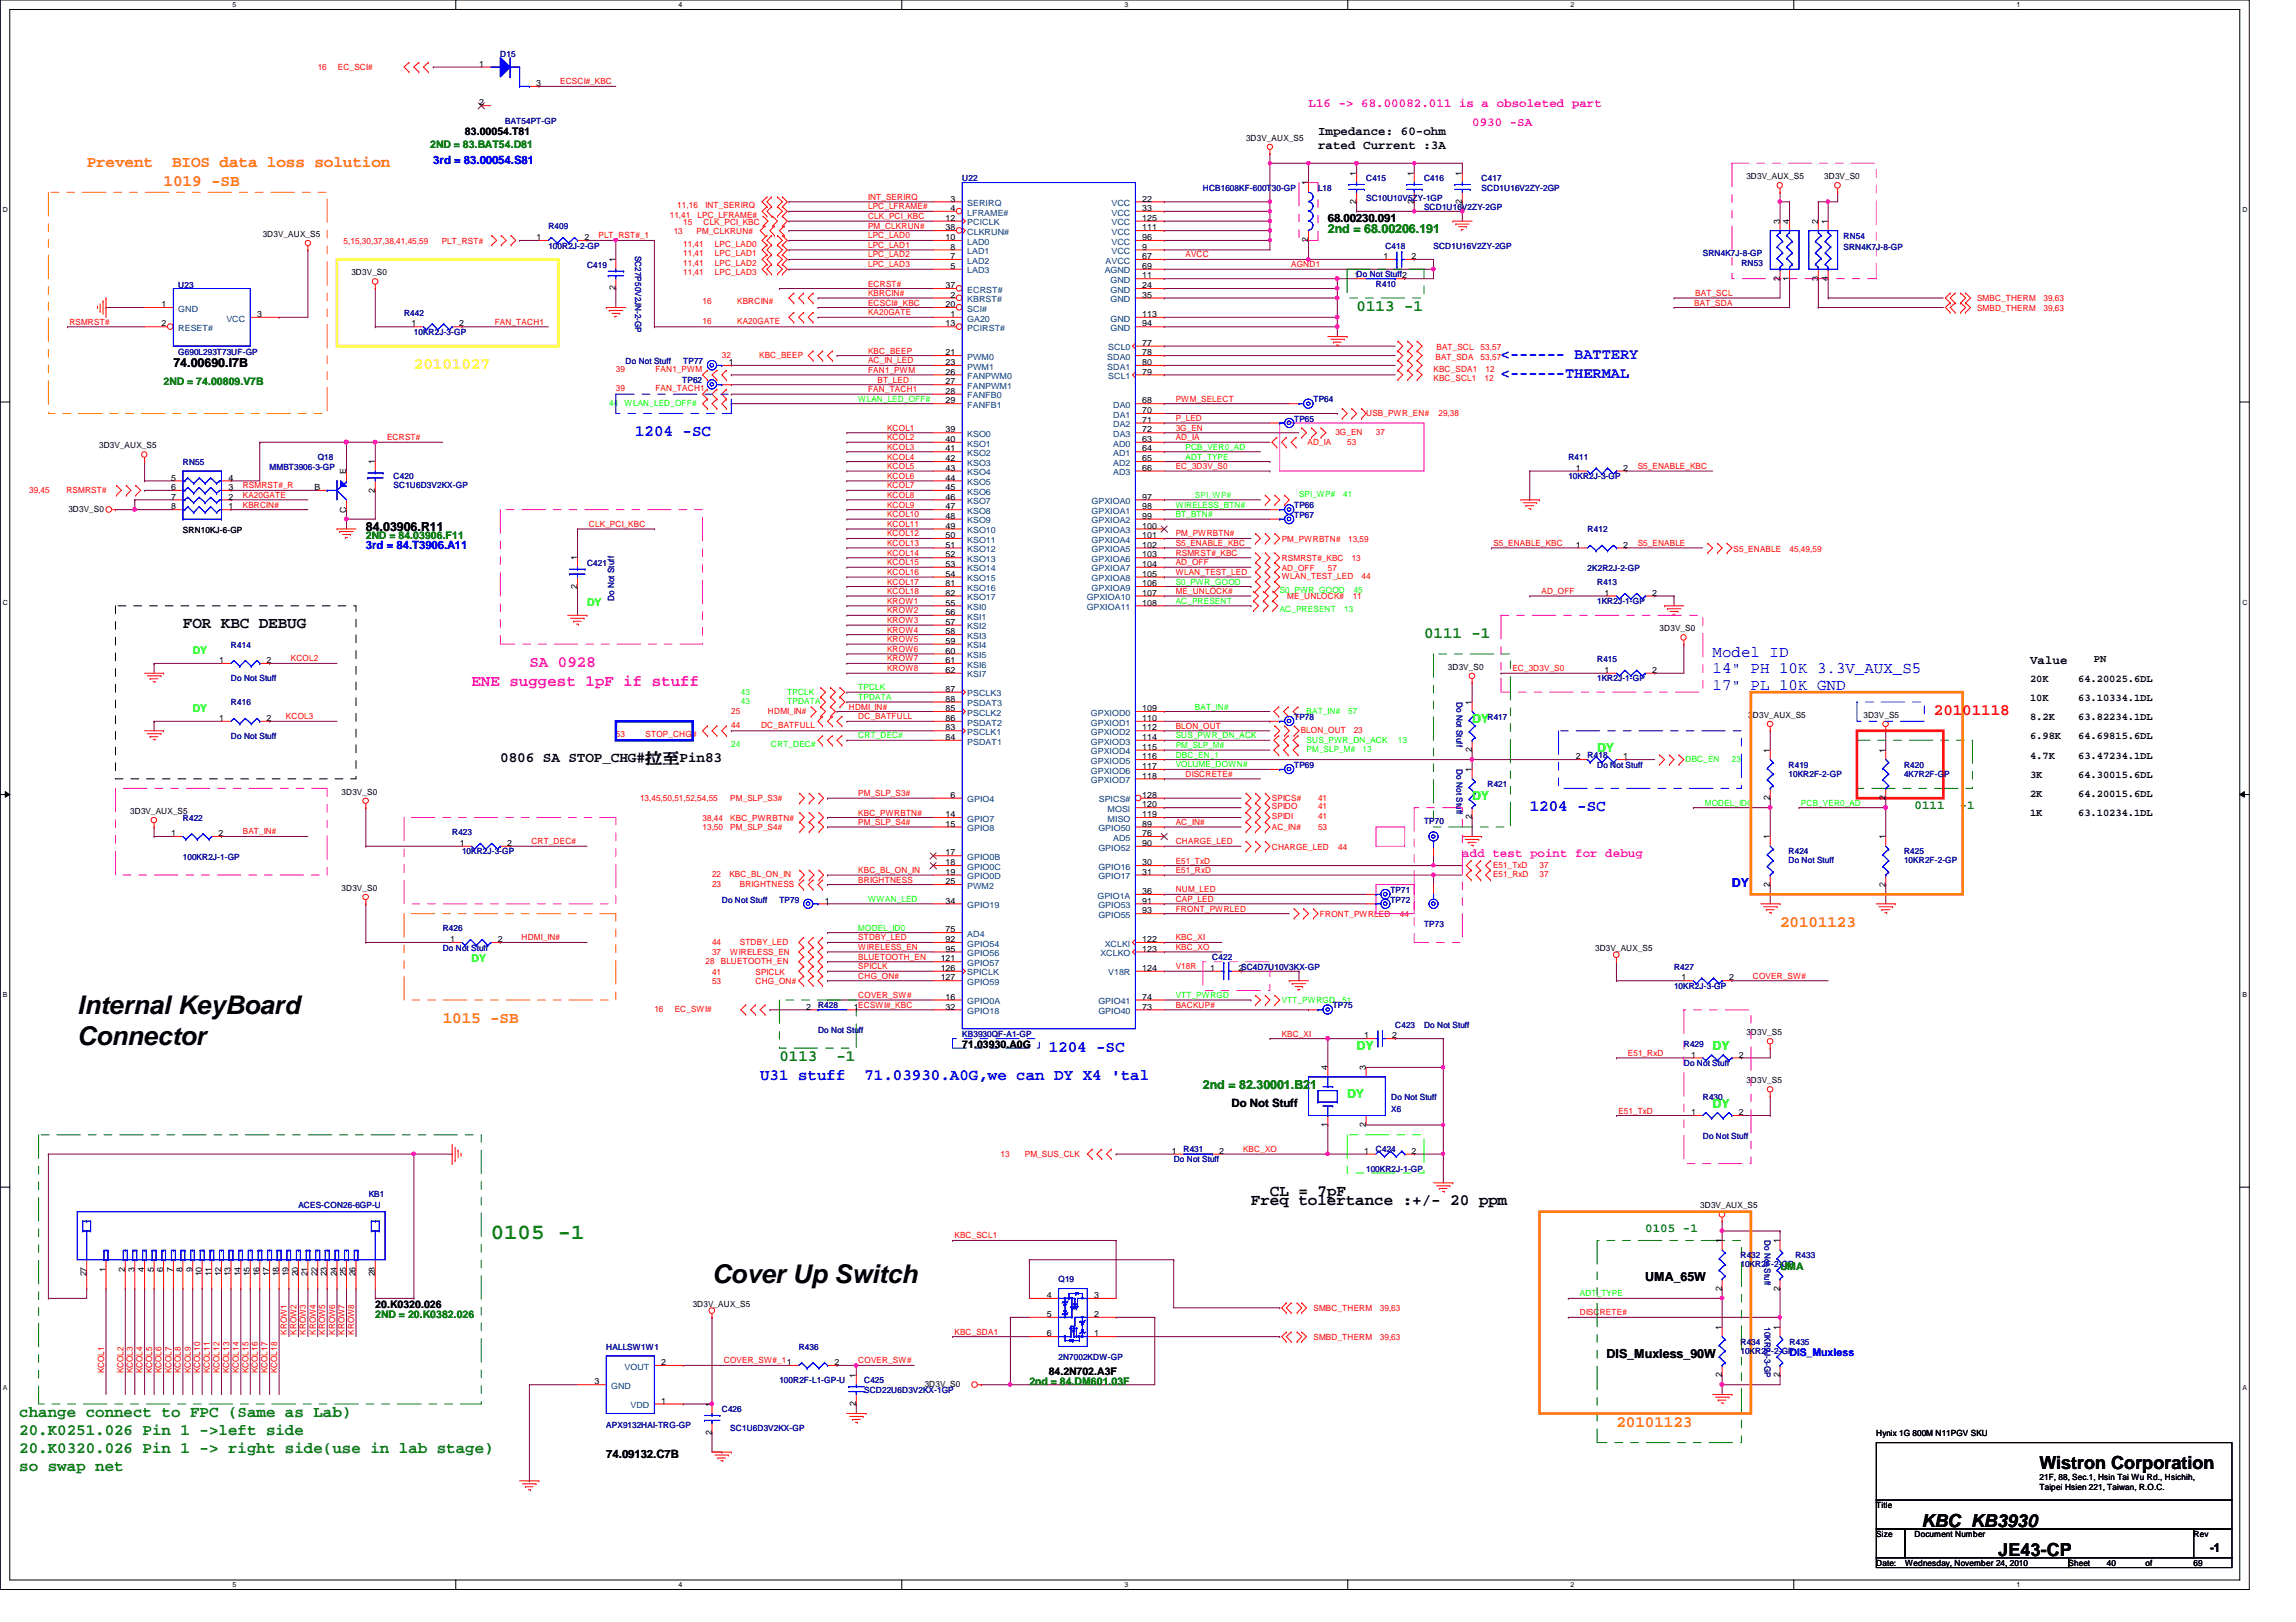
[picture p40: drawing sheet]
<svg xmlns="http://www.w3.org/2000/svg" width="297mm" height="210mm" viewBox="0 0 297 210" stroke-linecap="round" stroke-linejoin="round" font-family="sans-serif">
<defs><g id="words">
<g font-size="3.3">
<text x="10" y="131.2">Internal KeyBoard</text>
<text x="10" y="135.2">Connector</text>
<text x="92.1" y="166.1">Cover Up Switch</text>
</g>
<text font-size="2.8" fill="#008000" x="63.5" y="160.4">0105 -1</text>
<g font-size="2.3">
<text x="263.9" y="190.1">Wistron Corporation</text>
<text x="248.6" y="197.7">KBC_KB3930</text>
<text x="258.5" y="201.4">JE43-CP</text>
</g>
<g font-size="2.1" fill="#ff8000">
<text x="11.2" y="21.6">Prevent</text>
<text x="22.3" y="21.6">BIOS data loss solution</text>
<text x="21.2" y="24.1">1019 -SB</text>
<text x="230.3" y="119.9">20101123</text>
<text x="57.3" y="132.4">1015 -SB</text>
<text x="209.1" y="184.6">20101123</text>
</g>
<g font-size="2.1" fill="#008000">
<text x="175.5" y="40.3">0113 -1</text>
<text x="184.2" y="82.6">0111 -1</text>
<text x="100.8" y="137.3">0113</text>
<text x="108.2" y="137.3">-1</text>
<text x="2.5" y="183.4">change connect to FPC (Same as Lab)</text>
<text x="2.5" y="185.7">20.K0251.026 Pin 1 -&gt;left side</text>
<text x="2.5" y="188">20.K0320.026 Pin 1 -&gt; right side(use in lab stage)</text>
<text x="2.5" y="190.4">so swap net</text>
</g>
<text font-size="2.1" fill="#ff0" x="53.5" y="47.7">20101027</text>
<g font-size="2.1" fill="#00f">
<text x="82.2" y="56.4">1204 -SC</text>
<text x="221.6" y="85">Model ID</text>
<text x="221.6" y="87.1">14&quot; PH 10K 3.3V_AUX_S5</text>
<text x="221.6" y="89.3">17&quot; PL 10K GND</text>
<text x="197.9" y="105">1204 -SC</text>
<text x="135.7" y="136.1">1204 -SC</text>
<text x="98.3" y="139.8">U31 stuff</text>
<text x="111.8" y="139.8">71.03930.A0G,we can DY X4 'tal</text>
</g>
<g font-size="2.1">
<text x="23.7" y="81.3">FOR KBC DEBUG</text>
<text x="161.8" y="156">Freq tolertance :+/- 20 ppm</text>
<text x="164.3" y="154.8">CL = 7pF</text>
</g>
<g font-size="2.1" fill="#f0f">
<text x="61" y="88.8">ENE suggest 1pF if stuff</text>
<text x="68.5" y="86.3">SA 0928</text>
</g>
<text font-size="2.1" fill="#f00" x="250.2" y="92.5">20101118</text>
<g font-size="2" fill="#00f">
<text x="194.2" y="46.4">&lt;------ BATTERY</text>
<text x="194.2" y="48.9">&lt;------THERMAL</text>
</g>
<text font-size="1.9" x="64.7" y="98.6">0806 SA STOP_CHG#拉拉Pin83</text>
<g font-size="1.6" fill="#f0f">
<text x="169.3" y="13.8">L16 -&gt; 68.00082.011 is a obsoleted part</text>
<text x="190.5" y="16.3">0930 -SA</text>
<text x="189.2" y="110.9">add test point for debug</text>
</g>
<g font-size="1.6">
<text x="170.5" y="17.5">Impedance: 60-ohm</text>
<text x="170.5" y="19.3">rated Current :3A</text>
<text x="22.4" y="47.5">74.00690.I7B</text>
<text x="47.3" y="68.7">84.03906.R11</text>
<text x="262.6" y="86">Value</text>
<text x="212.8" y="165.8">UMA_65W</text>
<text x="207.9" y="175.8">DIS_Muxless_90W</text>
<text x="285.9" y="200.8">-1</text>
</g>
<g font-size="1.6" fill="#008000">
<text x="171.8" y="30.1">2nd = 68.00206.191</text>
<text x="247.7" y="104.6">0111</text>
<text x="253.5" y="104.6">-1</text>
<text x="155.6" y="140.9">2nd = 82.30001.B21</text>
<text x="212.8" y="159.4">0105 -1</text>
</g>
<g font-size="1.6" fill="#0f0">
<text x="190.5" y="93.6">DY</text>
<text x="206.6" y="97.3">DY</text>
<text x="190.5" y="103.5">DY</text>
<text x="175.5" y="135.9">DY</text>
<text x="221.6" y="135.9">DY</text>
<text x="174.3" y="142.2">DY</text>
<text x="221.6" y="143.4">DY</text>
</g>
<text font-size="1.6" fill="#00f" x="224.1" y="114.8">DY</text>
<g font-size="1.5" fill="#00f">
<text x="56" y="21.3">3rd = 83.00054.S81</text>
<text x="47.3" y="71">3rd = 84.T3906.A11</text>
</g>
<g font-size="1.5">
<text x="171.8" y="28.7">68.00230.091</text>
<text x="159.3" y="143.2">Do Not Stuff</text>
<text x="78.4" y="188.6">74.09132.C7B</text>
</g>
<g font-size="1.4">
<text x="60.2" y="17.4">83.00054.T81</text>
<text x="262.6" y="88.2">20K</text>
<text x="268.9" y="88.2">64.20025.6DL</text>
<text x="270.9" y="85.7">PN</text>
<text x="262.6" y="95.7">6.98K</text>
<text x="262.6" y="90.7">10K</text>
<text x="262.6" y="93.2">8.2K</text>
<text x="268.9" y="90.7">63.10334.1DL</text>
<text x="268.9" y="93.2">63.82234.1DL</text>
<text x="268.9" y="95.7">64.69815.6DL</text>
<text x="262.6" y="98.2">4.7K</text>
<text x="262.6" y="100.7">3K</text>
<text x="268.9" y="98.2">63.47234.1DL</text>
<text x="268.9" y="100.7">64.30015.6DL</text>
<text x="262.6" y="105.6">1K</text>
<text x="262.6" y="103.1">2K</text>
<text x="268.9" y="103.1">64.20015.6DL</text>
<text x="268.9" y="105.6">63.10234.1DL</text>
<text x="124.5" y="135.7">71.03930.A0G</text>
<text x="48.6" y="169.3">20.K0320.026</text>
<text x="135.7" y="178">84.2N702.A3F</text>
</g>
<g font-size="1.4" fill="#008000">
<text x="55.7" y="19.2">2ND = 83.BAT54.D81</text>
<text x="21.2" y="49.8">2ND = 74.00809.V7B</text>
<text x="47.3" y="69.7">2ND = 84.03906.F11</text>
<text x="230.3" y="164.3">UMA</text>
<text x="48.6" y="170.5">2ND = 20.K0382.026</text>
<text x="133.2" y="179.2">2nd = 84.DM601.03F</text>
</g>
<g font-size="1.4" fill="#0f0">
<text x="75.9" y="78.4">DY</text>
<text x="24.9" y="84.6">DY</text>
<text x="24.9" y="92.1">DY</text>
<text x="61" y="124.5">DY</text>
</g>
<text font-size="1.4" fill="#00f" x="231.5" y="175.5">DIS_Muxless</text>
<g font-size="1.1" fill="#f00">
<text x="41.1" y="9">16</text>
<text x="43.7" y="9">EC_SCI#</text>
<text x="72.5" y="10.9">ECSCI#_KBC</text>
<text x="86.7" y="28.2">11,41</text>
<text x="87.6" y="26.9">11,16</text>
<text x="88.4" y="29.2">15</text>
<text x="90.3" y="28.2">LPC_LFRAME#</text>
<text x="91" y="29.2">CLK_PCI_KBC</text>
<text x="91.3" y="26.9">INT_SERIRQ</text>
<text x="112.3" y="28.4">CLK_PCI_KBC</text>
<text x="112.3" y="29.6">PM_CLKRUN#</text>
<text x="112.3" y="27.1">LPC_LFRAME#</text>
<text x="112.3" y="25.9">INT_SERIRQ</text>
<text x="44.4" y="31.5">5,15,30,37,38,41,45,59</text>
<text x="57.1" y="31.5">PLT_RST#</text>
<text x="77.4" y="30.9">PLT_RST#_1</text>
<text x="87.2" y="30.3">13</text>
<text x="88.4" y="31.9">11,41</text>
<text x="88.4" y="33.1">11,41</text>
<text x="88.4" y="34.4">11,41</text>
<text x="88.4" y="35.6">11,41</text>
<text x="90.1" y="30.3">PM_CLKRUN#</text>
<text x="92.5" y="31.9">LPC_LAD0</text>
<text x="92.5" y="33.1">LPC_LAD1</text>
<text x="92.5" y="34.4">LPC_LAD2</text>
<text x="92.5" y="35.6">LPC_LAD3</text>
<text x="112.3" y="34.6">LPC_LAD3</text>
<text x="112.3" y="33.3">LPC_LAD2</text>
<text x="112.3" y="32.1">LPC_LAD1</text>
<text x="112.3" y="30.9">LPC_LAD0</text>
<text x="153.4" y="33.3">AVCC</text>
<text x="167" y="34.6">AGND1</text>
<text x="90.9" y="41.9">16</text>
<text x="90.9" y="39.4">16</text>
<text x="95.4" y="41.9">KA20GATE</text>
<text x="95.4" y="39.4">KBRCIN#</text>
<text x="112.3" y="37.1">ECRST#</text>
<text x="112.3" y="38.3">KBRCIN#</text>
<text x="112.3" y="39.5">ECSCI#_KBC</text>
<text x="112.3" y="40.8">KA20GATE</text>
<text x="219.2" y="39.5">BAT_SDA</text>
<text x="219.3" y="38.3">BAT_SCL</text>
<text x="255.8" y="39">SMBC_THERM</text>
<text x="255.8" y="40.3">SMBD_THERM</text>
<text x="264.4" y="39">39,63</text>
<text x="264.4" y="40.3">39,63</text>
<text x="9" y="42">RSMRST#</text>
<text x="64" y="42">FAN_TACH1</text>
<text x="93.4" y="46.4">32</text>
<text x="98.2" y="46.4">KBC_BEEP</text>
<text x="112.3" y="45.8">KBC_BEEP</text>
<text x="112.3" y="47">AC_IN_LED</text>
<text x="185.7" y="46.6">BAT_SDA</text>
<text x="185.8" y="45.3">BAT_SCL</text>
<text x="191.6" y="45.3">53,57</text>
<text x="191.6" y="46.6">53,57</text>
<text x="79.7" y="48.1">39</text>
<text x="79.7" y="50.6">39</text>
<text x="84.8" y="48.1">FAN1_PWM</text>
<text x="84.8" y="50.6">FAN_TACH1</text>
<text x="112.3" y="48.3">FAN1_PWM</text>
<text x="112.3" y="50.8">FAN_TACH1</text>
<text x="113.5" y="49.5">BT_LED</text>
<text x="152.1" y="52">PWM_SELECT</text>
<text x="176.7" y="53.8">USB_PWR_EN#</text>
<text x="185.5" y="48.1">KBC_SDA1</text>
<text x="185.5" y="49.3">KBC_SCL1</text>
<text x="186.1" y="53.8">29,38</text>
<text x="192.1" y="49.3">12</text>
<text x="192.2" y="48.1">12</text>
<text x="50.1" y="57">ECRST#</text>
<text x="114.8" y="59.5">KCOL4</text>
<text x="114.8" y="58.2">KCOL3</text>
<text x="114.8" y="57">KCOL2</text>
<text x="114.8" y="55.8">KCOL1</text>
<text x="152.1" y="54.5">P_LED</text>
<text x="152.1" y="57">AD_IA</text>
<text x="152.1" y="55.8">3G_EN</text>
<text x="169.2" y="57.5">AD_IA</text>
<text x="172.8" y="56.3">3G_EN</text>
<text x="174.3" y="57.5">53</text>
<text x="178" y="56.3">37</text>
<text x="3.8" y="63.8">39,45</text>
<text x="8.6" y="63.8">RSMRST#</text>
<text x="31.4" y="63.2">RSMRST#_R</text>
<text x="31.4" y="64.4">KA20GATE</text>
<text x="31.4" y="65.7">KBRCIN#</text>
<text x="114.8" y="65.7">KCOL9</text>
<text x="114.8" y="64.4">KCOL8</text>
<text x="114.8" y="60.7">KCOL5</text>
<text x="114.8" y="62">KCOL6</text>
<text x="114.8" y="63.2">KCOL7</text>
<text x="152.1" y="60.7">EC_3D3V_S0</text>
<text x="211.9" y="60.7">S5_ENABLE_KBC</text>
<text x="76.2" y="68.2">CLK_PCI_KBC</text>
<text x="114.8" y="69.4">KCOL12</text>
<text x="114.8" y="70.7">KCOL13</text>
<text x="114.8" y="66.9">KCOL10</text>
<text x="114.8" y="71.9">KCOL14</text>
<text x="114.8" y="68.2">KCOL11</text>
<text x="152.1" y="71.9">RSMRST#_KBC</text>
<text x="152.1" y="69.4">PM_PWRBTN#</text>
<text x="152.1" y="70.7">S5_ENABLE_KBC</text>
<text x="165.8" y="70.1">PM_PWRBTN#</text>
<text x="174.4" y="70.1">13,59</text>
<text x="193.2" y="70.7">S5_ENABLE_KBC</text>
<text x="211.9" y="70.7">S5_ENABLE</text>
<text x="224.3" y="71.4">S5_ENABLE</text>
<text x="231.5" y="71.4">45,49,59</text>
<text x="114.8" y="73.2">KCOL15</text>
<text x="114.8" y="74.4">KCOL16</text>
<text x="114.8" y="75.6">KCOL17</text>
<text x="114.8" y="76.9">KCOL18</text>
<text x="152.1" y="73.2">AD_OFF</text>
<text x="152.1" y="74.4">WLAN_TEST_LED</text>
<text x="152.1" y="76.9">ME_UNLOCK#</text>
<text x="165.8" y="73.9">AD_OFF</text>
<text x="165.8" y="75">WLAN_TEST_LED</text>
<text x="165.8" y="72.6">RSMRST#_KBC</text>
<text x="166.5" y="77.5">ME_UNLOCK#</text>
<text x="171.8" y="73.9">57</text>
<text x="174.9" y="72.6">13</text>
<text x="175" y="77.5">11</text>
<text x="176.1" y="75">44</text>
<text x="199.4" y="76.9">AD_OFF</text>
<text x="114.8" y="79.4">KROW2</text>
<text x="114.8" y="80.6">KROW3</text>
<text x="114.8" y="81.9">KROW4</text>
<text x="114.8" y="78.1">KROW1</text>
<text x="114.8" y="83.1">KROW5</text>
<text x="37.6" y="85.6">KCOL2</text>
<text x="114.8" y="85.6">KROW7</text>
<text x="114.8" y="84.4">KROW6</text>
<text x="114.8" y="86.9">KROW8</text>
<text x="195.7" y="86.9">EC_3D3V_S0</text>
<text x="37" y="93.1">KCOL3</text>
<text x="79.7" y="95.4">53</text>
<text x="83.5" y="95.4">STOP_CHG#</text>
<text x="94.6" y="94.1">44</text>
<text x="94.6" y="92.4">25</text>
<text x="98.5" y="94.1">DC_BATFULL</text>
<text x="99.4" y="92.4">HDMI_IN#</text>
<text x="109.8" y="91.8">HDMI_IN#</text>
<text x="111" y="93.1">DC_BATFULL</text>
<text x="152.1" y="94.3">BLON_OUT</text>
<text x="168.3" y="94.9">BLON_OUT</text>
<text x="175.1" y="94.9">23</text>
<text x="153.4" y="100.5">DISCRETE#</text>
<text x="31.4" y="108">BAT_IN#</text>
<text x="82.8" y="103.7">13,45,50,51,52,54,55</text>
<text x="90.9" y="107.4">13,50</text>
<text x="90.9" y="106.2">38,44</text>
<text x="94.5" y="103.7">PM_SLP_S3#</text>
<text x="94.5" y="107.4">PM_SLP_S4#</text>
<text x="94.5" y="106.2">KBC_PWRBTN#</text>
<text x="111" y="105.5">KBC_PWRBTN#</text>
<text x="111" y="103">PM_SLP_S3#</text>
<text x="111" y="106.8">PM_SLP_S4#</text>
<text x="152.1" y="106.8">AC_IN#</text>
<text x="164.5" y="106">SPIDI</text>
<text x="164.5" y="107.4">AC_IN#</text>
<text x="164.5" y="104.7">SPIDO</text>
<text x="164.5" y="103.7">SPICS#</text>
<text x="170.5" y="103.7">41</text>
<text x="170.5" y="106">41</text>
<text x="170.5" y="107.4">53</text>
<text x="170.5" y="104.7">41</text>
<text x="68.7" y="109.3">CRT_DEC#</text>
<text x="92.1" y="113.5">22</text>
<text x="94.4" y="113.5">KBC_BL_ON_IN</text>
<text x="111" y="113">KBC_BL_ON_IN</text>
<text x="152.1" y="109.3">CHARGE_LED</text>
<text x="152.1" y="111.8">E51_TxD</text>
<text x="152.1" y="113">E51_RxD</text>
<text x="164.5" y="109.9">CHARGE_LED</text>
<text x="173.1" y="109.9">44</text>
<text x="193.2" y="112.3">E51_TxD</text>
<text x="193.2" y="113.5">E51_RxD</text>
<text x="199.2" y="112.3">37</text>
<text x="199.2" y="113.5">37</text>
<text x="92.1" y="114.8">23</text>
<text x="95.7" y="114.8">BRIGHTNESS</text>
<text x="111" y="114.2">BRIGHTNESS</text>
<text x="152.1" y="118">FRONT_PWRLED</text>
<text x="152.1" y="115.5">NUM_LED</text>
<text x="152.1" y="116.7">CAP_LED</text>
<text x="170.8" y="118.7">FRONT_PWRLED</text>
<text x="181.1" y="118.7">44</text>
<text x="67.5" y="121.7">HDMI_IN#</text>
<text x="91.3" y="124.8">28</text>
<text x="92.1" y="123.5">37</text>
<text x="92.1" y="122.3">44</text>
<text x="93.3" y="124.8">BLUETOOTH_EN</text>
<text x="94.5" y="123.5">WIRELESS_EN</text>
<text x="95.7" y="122.3">STDBY_LED</text>
<text x="111" y="124.2">BLUETOOTH_EN</text>
<text x="111" y="121.7">STDBY_LED</text>
<text x="111" y="122.9">WIRELESS_EN</text>
<text x="111" y="125.4">SPICLK</text>
<text x="152.1" y="125.4">V18R</text>
<text x="152.1" y="122.9">KBC_XO</text>
<text x="152.1" y="121.7">KBC_XI</text>
<text x="84.7" y="131">16</text>
<text x="87.3" y="131">EC_SWI#</text>
<text x="92.1" y="126.1">41</text>
<text x="92.1" y="127.4">53</text>
<text x="97.7" y="126.1">SPICLK</text>
<text x="97.7" y="127.4">CHG_ON#</text>
<text x="111" y="126.7">CHG_ON#</text>
<text x="111" y="129.2">COVER_SW#</text>
<text x="111" y="130.4">ECSWI#_KBC</text>
<text x="152.1" y="130.4">BACKUP#</text>
<text x="226.8" y="126.7">COVER_SW#</text>
<text x="165.8" y="134.2">KBC_XI</text>
<text x="210.6" y="136.7">E51_RxD</text>
<text x="129.5" y="149.8">13</text>
<text x="132.6" y="149.8">PM_SUS_CLK</text>
<text x="160.8" y="149.1">KBC_XO</text>
<text x="209.4" y="144.1">E51_TxD</text>
<text x="123.5" y="160.3">KBC_SCL1</text>
<text x="37.1" y="172.7" transform="rotate(-90 37.1 172.7)">KROW1</text>
<text x="38.4" y="172.7" transform="rotate(-90 38.4 172.7)">KROW2</text>
<text x="39.6" y="172.7" transform="rotate(-90 39.6 172.7)">KROW3</text>
<text x="40.8" y="172.7" transform="rotate(-90 40.8 172.7)">KROW4</text>
<text x="42.1" y="172.7" transform="rotate(-90 42.1 172.7)">KROW5</text>
<text x="43.3" y="172.7" transform="rotate(-90 43.3 172.7)">KROW6</text>
<text x="44.6" y="172.7" transform="rotate(-90 44.6 172.7)">KROW7</text>
<text x="45.8" y="172.7" transform="rotate(-90 45.8 172.7)">KROW8</text>
<text x="123.5" y="172.7">KBC_SDA1</text>
<text x="169.9" y="173.4">SMBD_THERM</text>
<text x="169.9" y="169.7">SMBC_THERM</text>
<text x="178.5" y="173.4">39,63</text>
<text x="178.5" y="169.7">39,63</text>
<text x="204.4" y="170.2">DISCRETE#</text>
<text x="13.5" y="177.7" transform="rotate(-90 13.5 177.7)">KCOL1</text>
<text x="16" y="177.7" transform="rotate(-90 16 177.7)">KCOL2</text>
<text x="17.2" y="177.7" transform="rotate(-90 17.2 177.7)">KCOL3</text>
<text x="18.5" y="177.7" transform="rotate(-90 18.5 177.7)">KCOL4</text>
<text x="19.7" y="177.7" transform="rotate(-90 19.7 177.7)">KCOL5</text>
<text x="20.9" y="177.7" transform="rotate(-90 20.9 177.7)">KCOL6</text>
<text x="22.2" y="177.7" transform="rotate(-90 22.2 177.7)">KCOL7</text>
<text x="23.4" y="177.7" transform="rotate(-90 23.4 177.7)">KCOL8</text>
<text x="24.7" y="177.7" transform="rotate(-90 24.7 177.7)">KCOL9</text>
<text x="25.9" y="177.7" transform="rotate(-90 25.9 177.7)">KCOL10</text>
<text x="27.1" y="177.7" transform="rotate(-90 27.1 177.7)">KCOL11</text>
<text x="28.4" y="177.7" transform="rotate(-90 28.4 177.7)">KCOL12</text>
<text x="29.6" y="177.7" transform="rotate(-90 29.6 177.7)">KCOL13</text>
<text x="30.9" y="177.7" transform="rotate(-90 30.9 177.7)">KCOL14</text>
<text x="32.1" y="177.7" transform="rotate(-90 32.1 177.7)">KCOL15</text>
<text x="33.4" y="177.7" transform="rotate(-90 33.4 177.7)">KCOL16</text>
<text x="34.6" y="177.7" transform="rotate(-90 34.6 177.7)">KCOL17</text>
<text x="35.9" y="177.7" transform="rotate(-90 35.9 177.7)">KCOL18</text>
<text x="93.6" y="176.4">COVER_SW#_11</text>
<text x="111" y="176.4">COVER_SW#</text>
</g>
<g font-size="1.1">
<text x="62" y="8.6">1</text>
<text x="69.4" y="11.1">3</text>
<text x="62" y="13.6">2</text>
<text x="161.2" y="18.2">3D3V_AUX_S5</text>
<text x="175.5" y="22.7" transform="rotate(-90 175.5 22.7)">1</text>
<text x="182.9" y="22.7" transform="rotate(-90 182.9 22.7)">1</text>
<text x="189.1" y="22.7" transform="rotate(-90 189.1 22.7)">1</text>
<text x="225.9" y="23.2">3D3V_AUX_S5</text>
<text x="236" y="23.2">3D3V_S0</text>
<text x="122.3" y="28.6">12</text>
<text x="122.3" y="29.8">38</text>
<text x="123" y="26.1">3</text>
<text x="123" y="27.3">4</text>
<text x="147.8" y="26.1">22</text>
<text x="147.8" y="27.3">33</text>
<text x="147.8" y="29.8">111</text>
<text x="147.8" y="28.6">125</text>
<text x="169.2" y="24" transform="rotate(-90 169.2 24)">1</text>
<text x="175.5" y="26.4" transform="rotate(-90 175.5 26.4)">2</text>
<text x="182.9" y="26.4" transform="rotate(-90 182.9 26.4)">2</text>
<text x="189.1" y="26.4" transform="rotate(-90 189.1 26.4)">2</text>
<text x="230.2" y="29" transform="rotate(-90 230.2 29)">3</text>
<text x="231.5" y="29" transform="rotate(-90 231.5 29)">4</text>
<text x="235.2" y="29" transform="rotate(-90 235.2 29)">2</text>
<text x="236.5" y="29" transform="rotate(-90 236.5 29)">1</text>
<text x="34" y="30.6">3D3V_AUX_S5</text>
<text x="45.5" y="35.6">3D3V_S0</text>
<text x="69.4" y="31.1">1</text>
<text x="75.6" y="31.1">2</text>
<text x="79.6" y="34" transform="rotate(-90 79.6 34)">1</text>
<text x="122.3" y="31.1">10</text>
<text x="123" y="34.8">5</text>
<text x="123" y="33.5">7</text>
<text x="123" y="32.3">8</text>
<text x="147.8" y="32.3">9</text>
<text x="147.8" y="33.5">67</text>
<text x="147.8" y="34.8">69</text>
<text x="147.8" y="31.1">96</text>
<text x="169.2" y="31.4" transform="rotate(-90 169.2 31.4)">2</text>
<text x="179" y="33.5">1</text>
<text x="182.6" y="33.5">2</text>
<text x="20.9" y="39.8">1</text>
<text x="33.3" y="41">3</text>
<text x="79.6" y="37.6" transform="rotate(-90 79.6 37.6)">2</text>
<text x="122.3" y="39.8">20</text>
<text x="122.3" y="37.3">37</text>
<text x="123" y="41">1</text>
<text x="123" y="38.5">2</text>
<text x="147.8" y="36">11</text>
<text x="147.8" y="37.3">24</text>
<text x="147.8" y="38.5">35</text>
<text x="147.8" y="41">113</text>
<text x="175.2" y="36">1Do Not Stuff2</text>
<text x="230.2" y="36.4" transform="rotate(-90 230.2 36.4)">2</text>
<text x="231.5" y="36.4" transform="rotate(-90 231.5 36.4)">1</text>
<text x="235.2" y="36.4" transform="rotate(-90 235.2 36.4)">3</text>
<text x="236.5" y="36.4" transform="rotate(-90 236.5 36.4)">4</text>
<text x="20.9" y="42.2">2</text>
<text x="53.3" y="42.2">1</text>
<text x="59.4" y="42.2">2</text>
<text x="94.3" y="47.2">1</text>
<text x="122.3" y="42.2">13</text>
<text x="122.3" y="46">21</text>
<text x="122.3" y="47.2">23</text>
<text x="147.8" y="44.7">77</text>
<text x="147.8" y="46">78</text>
<text x="147.8" y="47.2">80</text>
<text x="147.8" y="42.2">94</text>
<text x="122.3" y="48.5">26</text>
<text x="122.3" y="49.7">27</text>
<text x="122.3" y="51">28</text>
<text x="122.3" y="52.2">29</text>
<text x="147.8" y="52.2">68</text>
<text x="147.8" y="53.5">70</text>
<text x="147.8" y="48.5">79</text>
<text x="12.8" y="58">3D3V_AUX_S5</text>
<text x="122.3" y="56">39</text>
<text x="122.3" y="57.2">40</text>
<text x="122.3" y="58.4">41</text>
<text x="122.3" y="59.7">42</text>
<text x="147.8" y="57.2">63</text>
<text x="147.8" y="58.4">64</text>
<text x="147.8" y="59.7">65</text>
<text x="147.8" y="54.7">71</text>
<text x="147.8" y="56">72</text>
<text x="22.1" y="62.2">5</text>
<text x="22.1" y="63.4">6</text>
<text x="22.1" y="64.6">7</text>
<text x="22.1" y="65.9">8</text>
<text x="29.5" y="65.9">1</text>
<text x="29.5" y="64.6">2</text>
<text x="29.5" y="63.4">3</text>
<text x="29.5" y="62.2">4</text>
<text x="40.7" y="63.4">B</text>
<text x="44.8" y="61.3" transform="rotate(-90 44.8 61.3)">E</text>
<text x="48.5" y="63.8" transform="rotate(-90 48.5 63.8)">2</text>
<text x="48.5" y="60.1" transform="rotate(-90 48.5 60.1)">1</text>
<text x="122.3" y="60.9">43</text>
<text x="122.3" y="62.2">44</text>
<text x="122.3" y="63.4">45</text>
<text x="122.3" y="64.6">46</text>
<text x="122.3" y="65.9">47</text>
<text x="147.8" y="60.9">66</text>
<text x="147.8" y="64.6">97</text>
<text x="147.8" y="65.9">98</text>
<text x="203.9" y="60.9">1</text>
<text x="210" y="60.9">2</text>
<text x="8.8" y="66.3">3D3V_S0</text>
<text x="23.7" y="69">SRN10KJ-6-GP</text>
<text x="44.8" y="66.4" transform="rotate(-90 44.8 66.4)">C</text>
<text x="122.3" y="67.1">48</text>
<text x="122.3" y="68.4">49</text>
<text x="122.3" y="69.6">50</text>
<text x="122.3" y="70.9">51</text>
<text x="147.8" y="67.1">99</text>
<text x="147.8" y="68.4">100</text>
<text x="147.8" y="69.6">101</text>
<text x="147.8" y="70.9">102</text>
<text x="203.9" y="70.9">1</text>
<text x="210" y="70.9">2</text>
<text x="74.7" y="76.2" transform="rotate(-90 74.7 76.2)">2</text>
<text x="74.7" y="72.5" transform="rotate(-90 74.7 72.5)">1</text>
<text x="122.3" y="72.1">52</text>
<text x="122.3" y="73.4">53</text>
<text x="122.3" y="74.6">54</text>
<text x="122.3" y="75.9">81</text>
<text x="122.3" y="77.1">82</text>
<text x="147.8" y="72.1">103</text>
<text x="147.8" y="73.4">104</text>
<text x="147.8" y="74.6">105</text>
<text x="147.8" y="75.9">106</text>
<text x="147.8" y="77.1">107</text>
<text x="207.6" y="77.1">1</text>
<text x="213.7" y="77.1">2</text>
<text x="122.3" y="78.4">55</text>
<text x="122.3" y="79.6">56</text>
<text x="122.3" y="80.9">57</text>
<text x="122.3" y="82.1">58</text>
<text x="122.3" y="83.3">59</text>
<text x="147.8" y="78.4">108</text>
<text x="214.7" y="81.7">3D3V_S0</text>
<text x="28.4" y="85.8">1</text>
<text x="34.5" y="85.8">2</text>
<text x="122.3" y="84.6">60</text>
<text x="122.3" y="85.8">61</text>
<text x="122.3" y="87.1">62</text>
<text x="122.3" y="89.5">87</text>
<text x="187.3" y="86.7">3D3V_S0</text>
<text x="207.6" y="87.1">1</text>
<text x="213.7" y="87.1">2</text>
<text x="28.4" y="93.3">1</text>
<text x="34.5" y="93.3">2</text>
<text x="122.3" y="94.5">83</text>
<text x="122.3" y="95.8">84</text>
<text x="122.3" y="92">85</text>
<text x="122.3" y="93.3">86</text>
<text x="122.3" y="90.8">88</text>
<text x="147.8" y="92">109</text>
<text x="147.8" y="93.3">110</text>
<text x="147.8" y="94.5">112</text>
<text x="147.8" y="95.8">114</text>
<text x="190.4" y="91.2" transform="rotate(-90 190.4 91.2)">1</text>
<text x="226.2" y="92.9">3D3V_AUX_S5</text>
<text x="241.1" y="92.9">3D3V_S5</text>
<text x="147.8" y="97">115</text>
<text x="147.8" y="98.3">116</text>
<text x="147.8" y="99.5">117</text>
<text x="147.8" y="100.8">118</text>
<text x="190.4" y="99.9" transform="rotate(-90 190.4 99.9)">1</text>
<text x="190.4" y="97.3" transform="rotate(-90 190.4 97.3)">2</text>
<text x="203.9" y="98.3">2</text>
<text x="210" y="98.3">1</text>
<text x="229" y="97.4" transform="rotate(-90 229 97.4)">1</text>
<text x="243.9" y="97.4" transform="rotate(-90 243.9 97.4)">1</text>
<text x="16.8" y="105.3">3D3V_AUX_S5</text>
<text x="44.2" y="102.9">3D3V_S0</text>
<text x="122.3" y="105.7">14</text>
<text x="122.3" y="107">15</text>
<text x="123" y="103.3">6</text>
<text x="147.8" y="107">89</text>
<text x="147.8" y="105.7">119</text>
<text x="147.8" y="104.5">120</text>
<text x="147.8" y="103.3">128</text>
<text x="190.4" y="106" transform="rotate(-90 190.4 106)">2</text>
<text x="229" y="103.5" transform="rotate(-90 229 103.5)">2</text>
<text x="243.9" y="103.5" transform="rotate(-90 243.9 103.5)">2</text>
<text x="22.1" y="108.2">1</text>
<text x="28.3" y="108.2">2</text>
<text x="59.5" y="109.5">1</text>
<text x="65.6" y="109.5">2</text>
<text x="122.3" y="110.7">17</text>
<text x="122.3" y="112">18</text>
<text x="122.3" y="113.2">19</text>
<text x="147.8" y="112">30</text>
<text x="147.8" y="113.2">31</text>
<text x="147.8" y="108.2">76</text>
<text x="147.8" y="109.5">90</text>
<text x="229" y="108.6" transform="rotate(-90 229 108.6)">1</text>
<text x="243.9" y="108.6" transform="rotate(-90 243.9 108.6)">1</text>
<text x="44.2" y="115.3">3D3V_S0</text>
<text x="106.7" y="116.9">1</text>
<text x="122.3" y="114.4">25</text>
<text x="122.3" y="116.9">34</text>
<text x="147.8" y="115.7">36</text>
<text x="147.8" y="116.9">91</text>
<text x="147.8" y="118.2">93</text>
<text x="229" y="114.8" transform="rotate(-90 229 114.8)">2</text>
<text x="243.9" y="114.8" transform="rotate(-90 243.9 114.8)">2</text>
<text x="58.2" y="121.9">1</text>
<text x="64.4" y="121.9">2</text>
<text x="121.7" y="124.4">121</text>
<text x="121.7" y="125.6">126</text>
<text x="122.3" y="120.6">75</text>
<text x="122.3" y="121.9">92</text>
<text x="122.3" y="123.1">95</text>
<text x="147.8" y="121.9">122</text>
<text x="147.8" y="123.1">123</text>
<text x="147.8" y="125.6">124</text>
<text x="156.5" y="125.6">1</text>
<text x="160.2" y="125.6">2SC4D7U10V3KX-GP</text>
<text x="206.4" y="123">3D3V_AUX_S5</text>
<text x="104.3" y="130.6">2</text>
<text x="110.4" y="130.6">1</text>
<text x="121.7" y="126.9">127</text>
<text x="122.3" y="129.4">16</text>
<text x="122.3" y="130.6">32</text>
<text x="147.8" y="130.6">73</text>
<text x="147.8" y="129.4">74</text>
<text x="217.5" y="126.9">1</text>
<text x="223.7" y="126.9">2</text>
<text x="176.5" y="134.4">1</text>
<text x="180.1" y="134.4">2</text>
<text x="218.8" y="136.9">1</text>
<text x="225" y="136.9">2</text>
<text x="225.9" y="134">3D3V_S5</text>
<text x="171.7" y="138.5" transform="rotate(-90 171.7 138.5)">4</text>
<text x="176.7" y="138.5" transform="rotate(-90 176.7 138.5)">3</text>
<text x="225.9" y="140.2">3D3V_S5</text>
<text x="151.6" y="149.3">1</text>
<text x="157.7" y="149.3">2</text>
<text x="171.7" y="145.9" transform="rotate(-90 171.7 145.9)">1</text>
<text x="176.5" y="149.3">1</text>
<text x="176.7" y="145.9" transform="rotate(-90 176.7 145.9)">2</text>
<text x="182.6" y="149.3">2</text>
<text x="218.8" y="144.3">1</text>
<text x="225" y="144.3">2</text>
<text x="220" y="156.4">3D3V_AUX_S5</text>
<text x="222.8" y="160.9" transform="rotate(-90 222.8 160.9)">1</text>
<text x="230.2" y="160.9" transform="rotate(-90 230.2 160.9)">1</text>
<text x="11.2" y="165.2" transform="rotate(-90 11.2 165.2)">27</text>
<text x="13.7" y="164.5" transform="rotate(-90 13.7 164.5)">1</text>
<text x="16.2" y="164.5" transform="rotate(-90 16.2 164.5)">2</text>
<text x="17.4" y="164.5" transform="rotate(-90 17.4 164.5)">3</text>
<text x="18.7" y="164.5" transform="rotate(-90 18.7 164.5)">4</text>
<text x="19.9" y="164.5" transform="rotate(-90 19.9 164.5)">5</text>
<text x="21.1" y="164.5" transform="rotate(-90 21.1 164.5)">6</text>
<text x="22.4" y="164.5" transform="rotate(-90 22.4 164.5)">7</text>
<text x="23.6" y="164.5" transform="rotate(-90 23.6 164.5)">8</text>
<text x="24.9" y="164.5" transform="rotate(-90 24.9 164.5)">9</text>
<text x="26.1" y="165.2" transform="rotate(-90 26.1 165.2)">10</text>
<text x="27.3" y="165.2" transform="rotate(-90 27.3 165.2)">11</text>
<text x="28.6" y="165.2" transform="rotate(-90 28.6 165.2)">12</text>
<text x="29.8" y="165.2" transform="rotate(-90 29.8 165.2)">13</text>
<text x="31.1" y="165.2" transform="rotate(-90 31.1 165.2)">14</text>
<text x="32.3" y="165.2" transform="rotate(-90 32.3 165.2)">15</text>
<text x="33.6" y="165.2" transform="rotate(-90 33.6 165.2)">16</text>
<text x="34.8" y="165.2" transform="rotate(-90 34.8 165.2)">17</text>
<text x="36.1" y="165.2" transform="rotate(-90 36.1 165.2)">18</text>
<text x="37.3" y="165.2" transform="rotate(-90 37.3 165.2)">19</text>
<text x="38.6" y="165.2" transform="rotate(-90 38.6 165.2)">20</text>
<text x="39.8" y="165.2" transform="rotate(-90 39.8 165.2)">21</text>
<text x="41.1" y="165.2" transform="rotate(-90 41.1 165.2)">22</text>
<text x="42.3" y="165.2" transform="rotate(-90 42.3 165.2)">23</text>
<text x="43.6" y="165.2" transform="rotate(-90 43.6 165.2)">24</text>
<text x="44.8" y="165.2" transform="rotate(-90 44.8 165.2)">25</text>
<text x="46" y="165.2" transform="rotate(-90 46 165.2)">26</text>
<text x="48.5" y="165.2" transform="rotate(-90 48.5 165.2)">28</text>
<text x="135.4" y="168">4</text>
<text x="141.6" y="168">3</text>
<text x="222.8" y="167" transform="rotate(-90 222.8 167)">2</text>
<text x="230.2" y="167" transform="rotate(-90 230.2 167)">2</text>
<text x="89.6" y="169.1">3D3V_AUX_S5</text>
<text x="135.4" y="170.4">5</text>
<text x="135.4" y="172.9">6</text>
<text x="141.6" y="172.9">1</text>
<text x="141.6" y="170.4">2</text>
<text x="222.8" y="172.1" transform="rotate(-90 222.8 172.1)">1</text>
<text x="230.2" y="172.1" transform="rotate(-90 230.2 172.1)">1</text>
<text x="76.9" y="179.2">3</text>
<text x="85.6" y="176.7">2</text>
<text x="107.9" y="176.7">2</text>
<text x="110.7" y="178.3" transform="rotate(-90 110.7 178.3)">1</text>
<text x="119.6" y="179.5">3D3V_S0</text>
<text x="222.8" y="178.2" transform="rotate(-90 222.8 178.2)">2</text>
<text x="230.2" y="178.2" transform="rotate(-90 230.2 178.2)">2</text>
<text x="85.6" y="181.7">1</text>
<text x="92.1" y="185.7" transform="rotate(-90 92.1 185.7)">2</text>
<text x="92.1" y="182" transform="rotate(-90 92.1 182)">1</text>
<text x="110.7" y="182" transform="rotate(-90 110.7 182)">2</text>
<text x="242.7" y="185.9">Hynix 1G 800M N11PGV SKU</text>
<text x="263.9" y="191.5">21F, 88, Sec.1, Hsin Tai Wu Rd., Hsichih,</text>
<text x="242.7" y="195.2">Title</text>
<text x="263.9" y="192.8">Taipei Hsien 221, Taiwan, R.O.C.</text>
<text x="242.7" y="198.9">Size</text>
<text x="242.7" y="202.6">Date:</text>
<text x="246.5" y="202.6">Wednesday, November 24, 2010</text>
<text x="247.7" y="198.9">Document Number</text>
<text x="267.6" y="202.6">Sheet</text>
<text x="272.6" y="202.6">40</text>
<text x="277.6" y="202.6">of</text>
<text x="283.8" y="198.9">Rev</text>
<text x="283.8" y="202.6">69</text>
</g>
<g font-size="1.1" fill="#000080">
<text x="64.7" y="7.4">D15</text>
<text x="65.4" y="16.1">BAT54PT-GP</text>
<text x="124.5" y="23.5">U22</text>
<text x="176.7" y="23.5">C415</text>
<text x="184.2" y="23.5">C416</text>
<text x="191.7" y="23.5">C417</text>
<text x="70.9" y="29.7">R409</text>
<text x="155.6" y="24.7">HCB1608KF-600T30-GP</text>
<text x="170.5" y="24.7">L18</text>
<text x="176.7" y="26">SC10U10V5ZY-1GP</text>
<text x="184.2" y="27.2">SCD1U16V2ZY-2GP</text>
<text x="191.7" y="24.7">SCD1U16V2ZY-2GP</text>
<text x="70.9" y="32.2">100R2J-2-GP</text>
<text x="75.9" y="34.6">C419</text>
<text x="82.2" y="33.1" transform="rotate(90 82.2 33.1)">SC27P50V2JN-2-GP</text>
<text x="179.2" y="32.2">C418</text>
<text x="185.5" y="32.2">SCD1U16V2ZY-2GP</text>
<text x="220.3" y="33.1">SRN4K7J-8-GP</text>
<text x="225.3" y="34.4">RN53</text>
<text x="238.5" y="30.9">RN54</text>
<text x="238.5" y="32.4">SRN4K7J-8-GP</text>
<text x="23.1" y="37.3">U23</text>
<text x="52.3" y="40.9">R442</text>
<text x="178" y="37.1">R410</text>
<text x="23.1" y="46">G690L293T73UF-GP</text>
<text x="53.5" y="43.3">10KR2J-3-GP</text>
<text x="80.9" y="47.1">Do Not Stuff</text>
<text x="88.4" y="47.1">TP77</text>
<text x="88.3" y="49.6">TP62</text>
<text x="169.9" y="52.1">TP64</text>
<text x="41.1" y="59.5">Q18</text>
<text x="167.4" y="54.6">TP65</text>
<text x="202.9" y="59.5">R411</text>
<text x="23.7" y="60.2">RN55</text>
<text x="34.9" y="60.8">MMBT3906-3-GP</text>
<text x="50.9" y="62">C420</text>
<text x="50.9" y="63.2">SC1U6D3V2KX-GP</text>
<text x="167.4" y="65.7">TP66</text>
<text x="202.9" y="62">10KR2J-3-GP</text>
<text x="167.4" y="67">TP67</text>
<text x="205.4" y="68.9">R412</text>
<text x="75.9" y="73.2">C421</text>
<text x="79.5" y="77.8" transform="rotate(-90 79.5 77.8)">Do Not Stuff</text>
<text x="205.4" y="74">2K2R2J-2-GP</text>
<text x="206.6" y="75.7">R413</text>
<text x="29.9" y="83.8">R414</text>
<text x="206.6" y="78.2">1KR2J-1-GP</text>
<text x="29.9" y="88.2">Do Not Stuff</text>
<text x="206.6" y="85.7">R415</text>
<text x="206.6" y="88.2">1KR2J-1-GP</text>
<text x="29.9" y="91.3">R416</text>
<text x="29.9" y="95.6">Do Not Stuff</text>
<text x="167.4" y="93.1">TP78</text>
<text x="188.4" y="90.8" transform="rotate(90 188.4 90.8)">Do Not Stuff</text>
<text x="192.4" y="93.1">R417</text>
<text x="167.4" y="99.4">TP69</text>
<text x="188.4" y="99.6" transform="rotate(90 188.4 99.6)">Do Not Stuff</text>
<text x="192.4" y="101.9">R421</text>
<text x="205.4" y="98.1">R418</text>
<text x="206.6" y="99.4">Do Not Stuff</text>
<text x="231.4" y="99.4">R419</text>
<text x="231.4" y="100.5">10KR2F-2-GP</text>
<text x="246.3" y="99.4">R420</text>
<text x="246.3" y="100.5">4K7R2F-GP</text>
<text x="23.7" y="106.2">R422</text>
<text x="184.2" y="106.6">TP70</text>
<text x="23.7" y="111.3">100KR2J-1-GP</text>
<text x="58.5" y="108.1">R423</text>
<text x="59.8" y="110.6">10KR2J-3-GP</text>
<text x="231.4" y="110.6">R424</text>
<text x="231.4" y="111.7">Do Not Stuff</text>
<text x="246.3" y="110.6">R425</text>
<text x="246.3" y="111.7">10KR2F-2-GP</text>
<text x="93.4" y="116.8">Do Not Stuff</text>
<text x="100.8" y="116.8">TP79</text>
<text x="179.9" y="116.8">TP72</text>
<text x="179.9" y="115.5">TP71</text>
<text x="57.3" y="120.5">R426</text>
<text x="57.3" y="123">Do Not Stuff</text>
<text x="156.8" y="124.2">C422</text>
<text x="184.2" y="120">TP73</text>
<text x="216.6" y="125.5">R427</text>
<text x="105.8" y="130.5">R428</text>
<text x="172.4" y="130.5">TP75</text>
<text x="216.6" y="128">10KR2J-3-GP</text>
<text x="105.8" y="133.7">Do Not Stuff</text>
<text x="124.5" y="134.2">KB3930QF-A1-GP</text>
<text x="180.5" y="133">C423</text>
<text x="184.2" y="133">Do Not Stuff</text>
<text x="217.8" y="135.5">R429</text>
<text x="217.8" y="138">Do Not Stuff</text>
<text x="180" y="143.9">X6</text>
<text x="180" y="142.4">Do Not Stuff</text>
<text x="220.3" y="142.3">R430</text>
<text x="153.1" y="149.1">R431</text>
<text x="178" y="149.1">C424</text>
<text x="220.3" y="147.4">Do Not Stuff</text>
<text x="47.7" y="154.9">KB1</text>
<text x="151.8" y="150.4">Do Not Stuff</text>
<text x="176.7" y="151.6">100KR2J-1-GP</text>
<text x="38.6" y="156.4">ACES-CON26-6GP-U</text>
<text x="228.3" y="160.5" transform="rotate(90 228.3 160.5)">Do Not Stuff</text>
<text x="136.9" y="165.9">Q19</text>
<text x="225.2" y="162.9">R432</text>
<text x="225.2" y="164">10KR2F-2-GP</text>
<text x="232.3" y="162.9">R433</text>
<text x="228.3" y="171.7" transform="rotate(90 228.3 171.7)">10KR2J-3-GP</text>
<text x="78.4" y="174.7">HALLSW1W1</text>
<text x="100.8" y="179">100R2F-L1-GP-U</text>
<text x="103.3" y="174.7">R436</text>
<text x="111.8" y="179">C425</text>
<text x="136.9" y="176">2N7002KDW-GP</text>
<text x="225.2" y="174">R434</text>
<text x="225.2" y="175.2">10KR2F-2-GP</text>
<text x="231.5" y="174">R435</text>
<text x="78.4" y="184.7">APX9132HAI-TRG-GP</text>
<text x="93.4" y="182.8">C426</text>
<text x="94.5" y="185.1">SC1U6D3V2KX-GP</text>
<text x="111.8" y="180.3">SCD22U6D3V2KX-1GP</text>
</g>
<g font-size="1.1" fill="#004080">
<text x="125.1" y="26.7">SERIRQ</text>
<text x="125.1" y="27.9">LFRAME#</text>
<text x="125.1" y="29.2">PCICLK</text>
<text x="143.8" y="26.7">VCC</text>
<text x="143.8" y="27.9">VCC</text>
<text x="143.8" y="29.2">VCC</text>
<text x="125.1" y="35.4">LAD3</text>
<text x="125.1" y="34.1">LAD2</text>
<text x="125.1" y="32.9">LAD1</text>
<text x="125.1" y="31.7">LAD0</text>
<text x="125.1" y="30.4">CLKRUN#</text>
<text x="142.9" y="35.4">AGND</text>
<text x="143" y="34.1">AVCC</text>
<text x="143.8" y="32.9">VCC</text>
<text x="143.8" y="31.7">VCC</text>
<text x="143.8" y="30.4">VCC</text>
<text x="23.1" y="40.3">GND</text>
<text x="29.3" y="41.6">VCC</text>
<text x="125.1" y="41.6">GA20</text>
<text x="125.1" y="39.1">KBRST#</text>
<text x="125.1" y="40.3">SCI#</text>
<text x="125.1" y="37.9">ECRST#</text>
<text x="143.7" y="36.6">GND</text>
<text x="143.7" y="37.9">GND</text>
<text x="143.7" y="39.1">GND</text>
<text x="143.7" y="41.6">GND</text>
<text x="23.1" y="42.8">RESET#</text>
<text x="125.1" y="42.8">PCIRST#</text>
<text x="125.1" y="46.6">PWM0</text>
<text x="125.1" y="47.8">PWM1</text>
<text x="143.3" y="46.6">SDA0</text>
<text x="143.3" y="47.8">SDA1</text>
<text x="143.4" y="45.3">SCL0</text>
<text x="143.7" y="42.8">GND</text>
<text x="125.1" y="49.1">FANPWM0</text>
<text x="125.1" y="50.3">FANPWM1</text>
<text x="125.1" y="51.6">FANFB0</text>
<text x="125.1" y="52.8">FANFB1</text>
<text x="143.4" y="49.1">SCL1</text>
<text x="144" y="52.8">DA0</text>
<text x="125.1" y="56.6">KSO0</text>
<text x="125.1" y="57.8">KSO1</text>
<text x="125.1" y="59">KSO2</text>
<text x="144" y="57.8">AD0</text>
<text x="144" y="59">AD1</text>
<text x="144" y="54.1">DA1</text>
<text x="144" y="55.3">DA2</text>
<text x="144" y="56.6">DA3</text>
<text x="125.1" y="60.3">KSO3</text>
<text x="125.1" y="61.5">KSO4</text>
<text x="125.1" y="62.8">KSO5</text>
<text x="125.1" y="64">KSO6</text>
<text x="125.1" y="65.2">KSO7</text>
<text x="141.2" y="65.2">GPXIOA0</text>
<text x="144" y="60.3">AD2</text>
<text x="144" y="61.5">AD3</text>
<text x="125.1" y="66.5">KSO8</text>
<text x="125.1" y="67.7">KSO9</text>
<text x="125.1" y="69">KSO10</text>
<text x="125.1" y="70.2">KSO11</text>
<text x="125.1" y="71.5">KSO12</text>
<text x="141.2" y="66.5">GPXIOA1</text>
<text x="141.2" y="67.7">GPXIOA2</text>
<text x="141.2" y="69">GPXIOA3</text>
<text x="141.2" y="70.2">GPXIOA4</text>
<text x="141.2" y="71.5">GPXIOA5</text>
<text x="125.1" y="72.7">KSO13</text>
<text x="125.1" y="74">KSO14</text>
<text x="125.1" y="75.2">KSO15</text>
<text x="125.1" y="76.5">KSO16</text>
<text x="125.1" y="77.7">KSO17</text>
<text x="140.6" y="77.7">GPXIOA10</text>
<text x="141.2" y="72.7">GPXIOA6</text>
<text x="141.2" y="74">GPXIOA7</text>
<text x="141.2" y="75.2">GPXIOA8</text>
<text x="141.2" y="76.5">GPXIOA9</text>
<text x="125.1" y="79">KSI0</text>
<text x="125.1" y="80.2">KSI1</text>
<text x="125.1" y="81.4">KSI2</text>
<text x="125.1" y="82.7">KSI3</text>
<text x="125.1" y="83.9">KSI4</text>
<text x="140.6" y="79">GPXIOA11</text>
<text x="125.1" y="85.2">KSI5</text>
<text x="125.1" y="86.4">KSI6</text>
<text x="125.1" y="87.7">KSI7</text>
<text x="125.1" y="95.1">PSCLK1</text>
<text x="125.1" y="92.6">PSCLK2</text>
<text x="125.1" y="93.9">PSDAT2</text>
<text x="125.1" y="90.1">PSCLK3</text>
<text x="125.1" y="91.4">PSDAT3</text>
<text x="141.1" y="92.6">GPXIOD0</text>
<text x="141.1" y="93.9">GPXIOD1</text>
<text x="141.1" y="95.1">GPXIOD2</text>
<text x="125.1" y="96.4">PSDAT1</text>
<text x="141.1" y="96.4">GPXIOD3</text>
<text x="141.1" y="97.6">GPXIOD4</text>
<text x="141.1" y="98.8">GPXIOD5</text>
<text x="141.1" y="100.1">GPXIOD6</text>
<text x="141.1" y="101.3">GPXIOD7</text>
<text x="125.1" y="103.8">GPIO4</text>
<text x="125.1" y="106.3">GPIO7</text>
<text x="125.1" y="107.6">GPIO8</text>
<text x="142.1" y="107.6">GPIO50</text>
<text x="142.2" y="103.8">SPICS#</text>
<text x="143.3" y="106.3">MISO</text>
<text x="143.3" y="105.1">MOSI</text>
<text x="125.1" y="111.3">GPIO0B</text>
<text x="125.1" y="112.6">GPIO0C</text>
<text x="125.1" y="113.8">GPIO0D</text>
<text x="142.1" y="112.6">GPIO16</text>
<text x="142.1" y="113.8">GPIO17</text>
<text x="142.1" y="110.1">GPIO52</text>
<text x="144" y="108.8">AD5</text>
<text x="125.1" y="115">PWM2</text>
<text x="125.1" y="117.5">GPIO19</text>
<text x="142" y="116.3">GPIO1A</text>
<text x="142.1" y="117.5">GPIO53</text>
<text x="142.1" y="118.8">GPIO55</text>
<text x="125.1" y="121.2">AD4</text>
<text x="125.1" y="122.5">GPIO54</text>
<text x="125.1" y="123.7">GPIO56</text>
<text x="125.1" y="125">GPIO57</text>
<text x="142.4" y="123.7">XCLKO</text>
<text x="142.9" y="122.5">XCLKI</text>
<text x="125.1" y="130">GPIO0A</text>
<text x="125.1" y="131.2">GPIO18</text>
<text x="125.1" y="126.2">SPICLK</text>
<text x="125.1" y="127.5">GPIO59</text>
<text x="142.1" y="131.2">GPIO40</text>
<text x="142.1" y="130">GPIO41</text>
<text x="143.4" y="126.2">V18R</text>
<text x="79.1" y="179.7">GND</text>
<text x="80.8" y="177.2">VOUT</text>
<text x="81.6" y="182.2">VDD</text>
</g>
<g font-size="1.1" fill="#0f0">
<text x="78.8" y="52.6">44</text>
<text x="80.8" y="52.6">WLAN_LED_OFF#</text>
<text x="111" y="52">WLAN_LED_OFF#</text>
<text x="153.4" y="59.5">ADT_TYPE</text>
<text x="153.4" y="58.2">PCB_VER0_AD</text>
<text x="152.1" y="65.7">WIRELESS_BTN#</text>
<text x="168.1" y="64.3">SPI_WP#</text>
<text x="173.8" y="64.3">41</text>
<text x="152.1" y="66.9">BT_BTN#</text>
<text x="152.1" y="75.6">S0_PWR_GOOD</text>
<text x="165.6" y="76.7">S0_PWR_GOOD</text>
<text x="175.1" y="76.7">45</text>
<text x="152.1" y="78.1">AC_PRESENT</text>
<text x="165.6" y="79.2">AC_PRESENT</text>
<text x="173.9" y="79.2">13</text>
<text x="95.8" y="89.9">43</text>
<text x="101.9" y="89.9">TPCLK</text>
<text x="111" y="89.3">TPCLK</text>
<text x="95.8" y="91.1">43</text>
<text x="101.9" y="91.1">TPDATA</text>
<text x="111" y="95.5">CRT_DEC#</text>
<text x="111" y="90.6">TPDATA</text>
<text x="152.1" y="95.5">SUS_PWR_DN_ACK</text>
<text x="154.6" y="91.8">BAT_IN#</text>
<text x="169" y="92.4">BAT_IN#</text>
<text x="174.4" y="92.4">57</text>
<text x="94.6" y="96.6">24</text>
<text x="99.7" y="96.6">CRT_DEC#</text>
<text x="152.1" y="96.8">PM_SLP_M#</text>
<text x="152.1" y="99.3">VOLUME_DOWN#</text>
<text x="152.1" y="98">DBC_EN_1</text>
<text x="169" y="96.1">SUS_PWR_DN_ACK</text>
<text x="169" y="97.4">PM_SLP_M#</text>
<text x="176.3" y="97.4">13</text>
<text x="180.8" y="96.1">13</text>
<text x="218.1" y="98.6">DBC_EN</text>
<text x="224.1" y="98.6">23</text>
<text x="220.6" y="104.3">MODEL_ID0</text>
<text x="233" y="104.3">PCB_VER0_AD</text>
<text x="112.3" y="116.7">WWAN_LED</text>
<text x="111" y="120.4">MODEL_ID0</text>
<text x="152.1" y="129.2">VTT_PWRGD</text>
<text x="165.8" y="129.8">VTT_PWRGD</text>
<text x="173.6" y="129.8">51</text>
<text x="204.4" y="167.8">ADT_TYPE</text>
</g>
<text font-size="1.1" fill="#00ff40" x="154.6" y="64.4">SPI_WP#</text>
<g font-size=".9">
<text x="30.1" y=".9">5</text>
<text x="87.8" y=".9">4</text>
<text x="145.5" y=".9">3</text>
<text x="203.2" y=".9">2</text>
<text x="260.9" y=".9">1</text>
<text x=".4" y="27.4">D</text>
<text x="290.1" y="27.4">D</text>
<text x=".4" y="78.2">C</text>
<text x="290.1" y="78.2">C</text>
<text x=".4" y="129">B</text>
<text x="290.1" y="129">B</text>
<text x=".4" y="179.8">A</text>
<text x="290.1" y="179.8">A</text>
<text x="30.1" y="205.4">5</text>
<text x="87.8" y="205.4">4</text>
<text x="145.5" y="205.4">3</text>
<text x="203.2" y="205.4">2</text>
<text x="260.9" y="205.4">1</text>
</g>
</g></defs>
<path d="M0 0h291v205.7h-291zM1.3 1.2h288.5v203.3h-288.5z" fill="none" stroke="#000" stroke-width=".13"/>
<g fill="#fff">
<path d="M30.1 .1h.5v1h-.5z"/>
<path d="M30.1 204.6h.5v1h-.5z"/>
</g>
<path d="M59 0v1.2M59 204.5v1.2" fill="none" stroke="#000" stroke-width=".13"/>
<g fill="#fff">
<path d="M87.8 .1h.5v1h-.5z"/>
<path d="M87.8 204.6h.5v1h-.5z"/>
</g>
<path d="M116.7 0v1.2M116.7 204.5v1.2" fill="none" stroke="#000" stroke-width=".13"/>
<g fill="#fff">
<path d="M145.5 .1h.5v1h-.5z"/>
<path d="M145.5 204.6h.5v1h-.5z"/>
</g>
<path d="M174.4 0v1.2M174.4 204.5v1.2" fill="none" stroke="#000" stroke-width=".13"/>
<g fill="#fff">
<path d="M203.2 .1h.5v1h-.5z"/>
<path d="M203.2 204.6h.5v1h-.5z"/>
</g>
<path d="M232.1 0v1.2M232.1 204.5v1.2" fill="none" stroke="#000" stroke-width=".13"/>
<g fill="#fff">
<path d="M260.9 .1h.5v1h-.5z"/>
<path d="M260.9 204.6h.5v1h-.5z"/>
<path d="M.4 26.6h.6v1h-.6z"/>
<path d="M290.1 26.6h.6v1h-.6z"/>
<path d="M.4 77.4h.6v1h-.6z"/>
<path d="M290.1 77.4h.6v1h-.6z"/>
</g>
<path d="M0 52h1.3M289.8 52h1.2" fill="none" stroke="#000" stroke-width=".13"/>
<g fill="#fff">
<path d="M.4 128.2h.6v1h-.6z"/>
<path d="M290.1 128.2h.6v1h-.6z"/>
</g>
<path d="M0 102.8h1.3M.7 102.4l.6 .4-.6 .4zM289.8 102.8l.6-.4v.8zM289.8 102.8h1.2" fill="none" stroke="#000" stroke-width=".13"/>
<path d="M.7 102.4l.6 .4-.6 .4zM289.8 102.8l.6-.4v.8z" fill="#000"/>
<g fill="#fff">
<path d="M.4 179h.5v1h-.5z"/>
<path d="M290.1 179h.6v1h-.6z"/>
</g>
<path d="M0 153.6h1.3M289.8 153.6h1.2" fill="none" stroke="#000" stroke-width=".13"/>
<path d="M236.5 26.1h.1M236.5 26.1h1.2" fill="none" stroke="#800040" stroke-width=".13"/>
<path d="M236.3 25.9h.3l.1 .2-.1 .2h-.1h-.2z" fill-rule="evenodd" fill="#f0f"/>
<path d="M236.3 25.9h.3l.1 .2-.1 .2h-.1h-.2z" fill="none" stroke="#f0f" stroke-width=".13"/>
<path d="M237.7 24.9h.1M237.7 24.9v1.2M171.8 134.4h.1M171.8 134.4v3.7" fill="none" stroke="#800040" stroke-width=".13"/>
<path d="M171.6 134.2h.3l.1 .2-.1 .1-.2 .1-.1-.1z" fill-rule="evenodd" fill="#f0f"/>
<path d="M171.6 134.2h.3l.1 .2-.1 .1-.2 .1-.1-.1z" fill="none" stroke="#f0f" stroke-width=".13"/>
<g fill="none" stroke="#800040" stroke-width=".13">
<path d="M150.6 34.8h.1M150.6 34.8h34.9M175.5 21.1h.1M175.5 21.1v1.3M183 21.1h.1M183 21.1v1.3M216.6 38.6h.1M216.6 38.6h13.7M231.5 36.1h.1M231.5 36.1v3.7M235.2 39.8h.1M235.2 26.1h.1"/>
<path d="M235.2 39.8h16.2M235.2 26.1v2.5M94.6 52.2h.1M94.6 52.2h26.1M14.9 66h.1M17.4 64.7h.1M17.4 64.7v1.3h-2.5M176.7 138.1h10M186.7 138.1h.1M186.7 134.4h.1M186.7 134.4v3.7M209.1 136.9h.1"/>
<path d="M209.1 136.9h10M171.8 145.6h.1M171.8 145.6v3.8"/>
</g>
<path d="M185.3 34.6h.3l.1 .2-.1 .2-.2 .1-.1-.1z" fill-rule="evenodd" fill="#f0f"/>
<path d="M185.3 34.6h.3l.1 .2-.1 .2-.2 .1-.1-.1z" fill="none" stroke="#f0f" stroke-width=".13"/>
<g fill="none" stroke="#800040" stroke-width=".13">
<path d="M175.5 27.3h.1M175.5 26.1h.1M175.5 26.1v1.2M183 26.1h.1M183 26.1v1.2h-7.5M33.6 57.2h.1M33.6 57.2h11.2M150.6 46h.1M150.6 46h29.9M44.8 66h.1M44.8 66v1.2M150.6 125.7h.1"/>
<path d="M150.6 125.7h6.2"/>
</g>
<path d="M44.6 57h.4v.2v.2h-.2h-.2z" fill-rule="evenodd" fill="#f0f"/>
<path d="M44.6 57h.4v.2v.2h-.2h-.2z" fill="none" stroke="#f0f" stroke-width=".13"/>
<path d="M33.6 57.2h.1M33.6 57.2v5h-3.7M48.6 57.2h.1M48.6 57.2v2.5M18.7 63.5h.1M18.7 63.5h3.7M29.9 62.2h.1M44.8 67.2h.1M44.8 67.2h3.8" fill="none" stroke="#800040" stroke-width=".13"/>
<path d="M44.6 67h.4v.1v.2l-.2 .1-.2-.1z" fill-rule="evenodd" fill="#f0f"/>
<path d="M44.6 67h.4v.1v.2l-.2 .1-.2-.1z" fill="none" stroke="#f0f" stroke-width=".13"/>
<path d="M18.7 59.7h.1M18.7 59.7v2.5M44.8 57.2h.1M44.8 57.2v3.8M48.6 57.2h.1M48.6 57.2h8.7M18.7 62.2h.1M18.7 62.2h3.7M29.9 63.5h.1M29.9 63.5h11.2M48.6 63.5h.1M48.6 63.5v3.7" fill="none" stroke="#800040" stroke-width=".13"/>
<path d="M48.4 57h.3l.1 .2-.1 .2h-.2h-.1z" fill-rule="evenodd" fill="#f0f"/>
<path d="M48.4 57h.3l.1 .2-.1 .2h-.2h-.1z" fill="none" stroke="#f0f" stroke-width=".13"/>
<g fill="none" stroke="#800040" stroke-width=".13">
<path d="M175.5 21.1h.1M175.5 21.1h7.5M185.5 33.6h.1M185.5 33.6v1.2M230.3 26.1h.1M230.3 26.1v2.5M150.6 47.3h.1M150.6 48.5h.1M150.6 47.3h29.9M150.6 48.5h29.9M150.6 105.8h.1M150.6 105.8h10"/>
<path d="M160.6 125.7h.1M160.6 125.7h7.5M168.1 125.7h.1M168.1 125.7v1.2"/>
</g>
<path d="M175.3 21h.3l.1 .1-.1 .2h-.1h-.2z" fill-rule="evenodd" fill="#f0f"/>
<path d="M175.3 21h.3l.1 .1-.1 .2h-.1h-.2z" fill="none" stroke="#f0f" stroke-width=".13"/>
<path d="M44.8 57.2h.1M44.8 57.2h3.8M173 41.1h.1M173 41.1v1.2" fill="none" stroke="#800040" stroke-width=".13"/>
<path d="M44.6 57h.4v.2v.2h-.2h-.2z" fill-rule="evenodd" fill="#f0f"/>
<path d="M44.6 57h.4v.2v.2h-.2h-.2z" fill="none" stroke="#f0f" stroke-width=".13"/>
<path d="M150.6 44.8h.1M150.6 44.8h29.9M44.8 67.2h.1M44.8 67.2v1.3M186.7 138.1h.1M186.7 138.1v7.5M176.7 145.6h10M186.7 145.6h.1" fill="none" stroke="#800040" stroke-width=".13"/>
<path d="M186.5 137.9h.3l.1 .2-.1 .2h-.1h-.2z" fill-rule="evenodd" fill="#f0f"/>
<path d="M186.5 137.9h.3l.1 .2-.1 .2h-.1h-.2z" fill="none" stroke="#f0f" stroke-width=".13"/>
<g fill="none" stroke="#800040" stroke-width=".13">
<path d="M150.6 42.3h.1M150.6 42.3h22.4M197.9 77.1h.1M197.9 77.1h10M171.8 134.4h.1M171.8 134.4h4.9M180.5 134.4h.1M180.5 134.4h6.2M183 149.4h.1M183 149.4h3.7M186.7 149.4h.1M186.7 145.6h.1"/>
<path d="M186.7 145.6v7.5"/>
</g>
<path d="M186.5 149.2h.3l.1 .1-.1 .1-.1 .1-.2-.1z" fill-rule="evenodd" fill="#f0f"/>
<path d="M186.5 149.2h.3l.1 .1-.1 .1-.1 .1-.2-.1z" fill="none" stroke="#f0f" stroke-width=".13"/>
<path d="M186.5 145.4h.3l.1 .2-.1 .1-.1 .1-.2-.1z" fill-rule="evenodd" fill="#f0f"/>
<path d="M186.5 145.4h.3l.1 .2-.1 .1-.1 .1-.2-.1z" fill="none" stroke="#f0f" stroke-width=".13"/>
<path d="M171.8 149.4h.1M171.8 149.4h4.9" fill="none" stroke="#800040" stroke-width=".13"/>
<path d="M171.6 149.2h.3l.1 .1-.1 .1-.2 .1-.1-.1z" fill-rule="evenodd" fill="#f0f"/>
<path d="M171.6 149.2h.3l.1 .1-.1 .1-.2 .1-.1-.1z" fill="none" stroke="#f0f" stroke-width=".13"/>
<path d="M189.2 21.1h.1M189.2 27.3h.1M189.2 21.1v1.3M189.2 27.3v1.3M150.6 54.7h.1M150.6 54.7h13.7M214.1 77.1h.1M214.1 77.1h2.5M216.6 77.1h.1M216.6 77.1v1.3M164.3 134.4h.1M164.3 134.4h7.5" fill="none" stroke="#800040" stroke-width=".13"/>
<path d="M189 27.2h.3l.1 .1-.1 .2-.1 .1-.2-.1z" fill-rule="evenodd" fill="#f0f"/>
<path d="M189 27.2h.3l.1 .1-.1 .2-.1 .1-.2-.1z" fill="none" stroke="#f0f" stroke-width=".13"/>
<g fill="none" stroke="#800040" stroke-width=".13">
<path d="M102.1 28.6h.1M102.1 28.6h18.6M164.3 21.1h.1M164.3 21.1v5M169.3 21.1h.1M169.3 21.1v2.5M181.7 36.1h.1M185.5 34.8h.1M185.5 34.8v1.3h-3.8M150.6 94.6h.1M150.6 94.6h13.7M150.6 107h.1"/>
<path d="M150.6 107h10"/>
</g>
<path d="M164.1 21h.3l.1 .1-.1 .2h-.1h-.2z" fill-rule="evenodd" fill="#f0f"/>
<path d="M164.1 21h.3l.1 .1-.1 .2h-.1h-.2z" fill="none" stroke="#f0f" stroke-width=".13"/>
<g fill="none" stroke="#800040" stroke-width=".13">
<path d="M100.8 37.3h.1M100.8 37.3h19.9M102.1 29.8h.1M102.1 29.8h18.6M169.3 33.6h.1M169.3 33.6h9.9M173 36.1h.1M173 38.6h.1M173 36.1h2.5M173 38.6v2.5M183 33.6h.1M183 33.6h2.5"/>
<path d="M150.6 57.2h.1M150.6 57.2h13.7M150.6 123.2h.1M150.6 122h.1M150.6 123.2h7.5M150.6 122h7.5"/>
</g>
<path d="M172.8 38.4h.3l.1 .1-.1 .2-.1 .1-.2-.1z" fill-rule="evenodd" fill="#f0f"/>
<path d="M172.8 38.4h.3l.1 .1-.1 .2-.1 .1-.2-.1z" fill="none" stroke="#f0f" stroke-width=".13"/>
<path d="M150.6 33.6h.1M169.3 31.1h.1M169.3 31.1v2.5h-18.7" fill="none" stroke="#800040" stroke-width=".13"/>
<path d="M169.1 33.4h.3l.1 .2-.1 .1-.2 .1-.1-.1z" fill-rule="evenodd" fill="#f0f"/>
<path d="M169.1 33.4h.3l.1 .2-.1 .1-.2 .1-.1-.1z" fill="none" stroke="#f0f" stroke-width=".13"/>
<g fill="none" stroke="#800040" stroke-width=".13">
<path d="M105.8 38.6h.1M105.8 38.6h14.9M150.6 32.3h.1M164.3 31.1h.1M164.3 31.1v1.2h-13.7M107.1 113.2h.1M107.1 105.8h.1M107.1 113.2h13.6M107.1 105.8h13.6M107.1 124.5h.1M107.1 122h.1M107.1 124.5h13.6"/>
<path d="M107.1 122h13.6"/>
</g>
<path d="M164.1 30.9h.3l.1 .2-.1 .1-.1 .1-.2-.1z" fill-rule="evenodd" fill="#f0f"/>
<path d="M164.1 30.9h.3l.1 .2-.1 .1-.1 .1-.2-.1z" fill="none" stroke="#f0f" stroke-width=".13"/>
<path d="M150.6 31.1h.1M150.6 31.1h13.7M107.1 103.3h.1M107.1 103.3h13.6M185.5 113.2h.1M185.5 113.2h3.7" fill="none" stroke="#800040" stroke-width=".13"/>
<path d="M185.3 113h.3l.1 .2-.1 .2-.2 .1-.1-.1z" fill-rule="evenodd" fill="#f0f"/>
<path d="M185.3 113h.3l.1 .2-.1 .2-.2 .1-.1-.1z" fill="none" stroke="#f0f" stroke-width=".13"/>
<path d="M185.5 112h.1M185.5 112h3.7" fill="none" stroke="#800040" stroke-width=".13"/>
<path d="M185.3 111.8h.3l.1 .2-.1 .1-.2 .1-.1-.1z" fill-rule="evenodd" fill="#f0f"/>
<path d="M185.3 111.8h.3l.1 .2-.1 .1-.2 .1-.1-.1z" fill="none" stroke="#f0f" stroke-width=".13"/>
<path d="M150.6 36.1h.1M150.6 36.1h22.4M173 42.3h.1M173 42.3v1.3" fill="none" stroke="#800040" stroke-width=".13"/>
<path d="M172.8 42.1h.3l.1 .1-.1 .2-.1 .1-.2-.1z" fill-rule="evenodd" fill="#f0f"/>
<path d="M172.8 42.1h.3l.1 .1-.1 .2-.1 .1-.2-.1z" fill="none" stroke="#f0f" stroke-width=".13"/>
<g fill="none" stroke="#800040" stroke-width=".13">
<path d="M102.1 27.3h.1M102.1 26.1h.1M102.1 27.3h18.6M102.1 26.1h18.6M105.8 39.8h.1M105.8 39.8h14.9M150.6 37.3h.1M150.6 29.8h.1M150.6 29.8h13.7M164.3 21.1h.1M164.3 21.1h5M173 36.1h.1"/>
<path d="M173 36.1v1.2h-22.4"/>
</g>
<path d="M172.8 35.9h.3l.1 .1-.1 .2-.1 .1-.2-.1z" fill-rule="evenodd" fill="#f0f"/>
<path d="M172.8 35.9h.3l.1 .1-.1 .2-.1 .1-.2-.1z" fill="none" stroke="#f0f" stroke-width=".13"/>
<path d="M164.3 28.6h.1M164.3 28.6v1.2" fill="none" stroke="#800040" stroke-width=".13"/>
<path d="M164.1 28.4h.3l.1 .2-.1 .1-.1 .1-.2-.1z" fill-rule="evenodd" fill="#f0f"/>
<path d="M164.1 28.4h.3l.1 .2-.1 .1-.1 .1-.2-.1z" fill="none" stroke="#f0f" stroke-width=".13"/>
<g fill="none" stroke="#800040" stroke-width=".13">
<path d="M102.1 34.8h.1M102.1 33.6h.1M102.1 32.3h.1M102.1 31.1h.1M102.1 34.8h18.6M102.1 33.6h18.6M102.1 32.3h18.6M102.1 31.1h18.6M150.6 28.6h.1M150.6 28.6h13.7M173 37.3h.1M173 37.3v1.3"/>
<path d="M105.8 41.1h.1M105.8 41.1h14.9"/>
</g>
<path d="M172.8 37.1h.3l.1 .2-.1 .1-.1 .1-.2-.1z" fill-rule="evenodd" fill="#f0f"/>
<path d="M172.8 37.1h.3l.1 .2-.1 .1-.1 .1-.2-.1z" fill="none" stroke="#f0f" stroke-width=".13"/>
<path d="M150.6 38.6h.1M150.6 38.6h22.4M183 21.1h.1M183 21.1h6.2M107.1 123.2h.1M107.1 123.2h13.6" fill="none" stroke="#800040" stroke-width=".13"/>
<path d="M182.8 21h.3l.1 .1-.1 .2h-.1h-.2z" fill-rule="evenodd" fill="#f0f"/>
<path d="M182.8 21h.3l.1 .1-.1 .2h-.1h-.2z" fill="none" stroke="#f0f" stroke-width=".13"/>
<path d="M189.2 26.1h.1M189.2 26.1v1.2M150.6 41.1h.1M150.6 41.1h22.4" fill="none" stroke="#800040" stroke-width=".13"/>
<path d="M172.8 40.9h.3l.1 .1-.1 .2-.1 .1-.2-.1z" fill-rule="evenodd" fill="#f0f"/>
<path d="M172.8 40.9h.3l.1 .1-.1 .2-.1 .1-.2-.1z" fill="none" stroke="#f0f" stroke-width=".13"/>
<path d="M164.3 27.3h.1M164.3 27.3v1.3" fill="none" stroke="#800040" stroke-width=".13"/>
<path d="M164.1 27.2h.3l.1 .1-.1 .2-.1 .1-.2-.1z" fill-rule="evenodd" fill="#f0f"/>
<path d="M164.1 27.2h.3l.1 .1-.1 .2-.1 .1-.2-.1z" fill="none" stroke="#f0f" stroke-width=".13"/>
<path d="M150.6 27.3h.1M164.3 26.1h.1M164.3 26.1v1.2h-13.7M107.1 107h.1M107.1 107h13.6" fill="none" stroke="#800040" stroke-width=".13"/>
<path d="M164.1 25.9h.3l.1 .2-.1 .2h-.1h-.2z" fill-rule="evenodd" fill="#f0f"/>
<path d="M164.1 25.9h.3l.1 .2-.1 .2h-.1h-.2z" fill="none" stroke="#f0f" stroke-width=".13"/>
<path d="M164.3 19.9h.1M164.3 19.9v1.2M150.6 26.1h.1M150.6 26.1h13.7M164.3 29.8h.1M164.3 29.8v1.3M108.3 46h.1M108.3 46h12.4M150.6 104.5h.1M150.6 103.3h.1M150.6 104.5h10M150.6 103.3h10" fill="none" stroke="#800040" stroke-width=".13"/>
<path d="M164.1 29.6h.3l.1 .2-.1 .2-.1 .1-.2-.1z" fill-rule="evenodd" fill="#f0f"/>
<path d="M164.1 29.6h.3l.1 .2-.1 .2-.1 .1-.2-.1z" fill="none" stroke="#f0f" stroke-width=".13"/>
<path d="M183 27.3h.1M183 27.3h6.2M94.6 47.3h.1M94.6 47.3h26.1" fill="none" stroke="#800040" stroke-width=".13"/>
<path d="M182.8 27.2h.3l.1 .1-.1 .2-.1 .1-.2-.1z" fill-rule="evenodd" fill="#f0f"/>
<path d="M182.8 27.2h.3l.1 .1-.1 .2-.1 .1-.2-.1z" fill="none" stroke="#f0f" stroke-width=".13"/>
<g fill="none" stroke="#800040" stroke-width=".13">
<path d="M169.3 21.1h.1M169.3 21.1h6.2M29.9 64.7h.1M29.9 66h.1M29.9 64.7h9.9M29.9 66h9.9M150.6 73.4h.1M150.6 72.2h.1M150.6 69.7h.1M150.6 74.7h.1M150.6 70.9h.1M150.6 70.9h11.2"/>
<path d="M150.6 73.4h11.2M150.6 72.2h11.2M150.6 69.7h11.2M150.6 74.7h11.2M193 70.9h.1M193 70.9h11.1M107.1 114.5h.1M107.1 114.5h13.6M150.6 118.2h.1M150.6 115.7h.1M150.6 117h.1M150.6 109.5h.1"/>
<path d="M150.6 118.2h16.2M150.6 115.7h26.1M150.6 117h26.1M150.6 109.5h10M107.1 126.9h.1M107.1 125.7h.1M107.1 126.9h13.6M107.1 125.7h13.6"/>
</g>
<path d="M175.3 21h.3l.1 .1-.1 .2h-.1h-.2z" fill-rule="evenodd" fill="#f0f"/>
<path d="M175.3 21h.3l.1 .1-.1 .2h-.1h-.2z" fill="none" stroke="#f0f" stroke-width=".13"/>
<path d="M169.1 21h.3l.1 .1-.1 .2h-.2h-.1z" fill-rule="evenodd" fill="#f0f"/>
<path d="M169.1 21h.3l.1 .1-.1 .2h-.2h-.1z" fill="none" stroke="#f0f" stroke-width=".13"/>
<path d="M230.3 26.1h.1M230.3 26.1h1.2M236.5 36.1h.1M236.5 36.1v2.5" fill="none" stroke="#800040" stroke-width=".13"/>
<path d="M230.1 25.9h.3l.1 .2-.1 .2h-.2h-.1z" fill-rule="evenodd" fill="#f0f"/>
<path d="M230.1 25.9h.3l.1 .2-.1 .2h-.2h-.1z" fill="none" stroke="#f0f" stroke-width=".13"/>
<path d="M231.5 26.1h.1M231.5 26.1v2.5M17.4 64.7h.1M17.4 66h.1M17.4 64.7h5M17.4 66h5M224.1 126.9h.1M224.1 126.9h12.4M225.3 136.9h.1M229 135.6h.1M229 135.6v1.3h-3.7" fill="none" stroke="#800040" stroke-width=".13"/>
<path d="M17.2 65.8h.4v.1v.2l-.2 .1-.2-.1z" fill-rule="evenodd" fill="#f0f"/>
<path d="M17.2 65.8h.4v.1v.2l-.2 .1-.2-.1z" fill="none" stroke="#f0f" stroke-width=".13"/>
<g fill="none" stroke="#800040" stroke-width=".13">
<path d="M216.6 39.8h.1M216.6 39.8h14.9M230.3 36.1h.1M230.3 24.9h.1M230.3 24.9v1.2M230.3 36.1v2.5M235.2 36.1h.1M235.2 26.1h.1M235.2 36.1v3.7M235.2 26.1h1.3M236.5 38.6h.1M236.5 26.1h.1"/>
<path d="M236.5 38.6h14.9M236.5 26.1v2.5M94.6 48.5h.1M94.6 48.5h26.1M150.6 52.2h.1M150.6 56h.1M150.6 52.2h16.2M150.6 56h17.5M150.6 61h13.7M164.3 61h.1M210.4 70.9h.1M210.4 70.9h9.9"/>
<path d="M108.3 92.1h.1M108.3 92.1h12.4M109.6 93.3h.1M109.6 93.3h11.1M107.1 117h.1M107.1 117h13.6M107.1 120.7h.1M107.1 120.7h13.6M13.7 166.8h.1M13.7 166.8v13.7M16.2 166.8h.1M16.2 166.8v13.7"/>
<path d="M17.4 166.8h.1M17.4 166.8v13.7M18.7 166.8h.1M18.7 166.8v13.7M19.9 166.8h.1M19.9 166.8v13.7M21.2 166.8h.1M21.2 166.8v13.7M22.4 166.8h.1M22.4 166.8v13.7M23.7 166.8h.1M23.7 166.8v13.7"/>
<path d="M24.9 166.8h.1M24.9 166.8v13.7M26.2 166.8h.1M26.2 166.8v13.7M27.4 166.8h.1M27.4 166.8v13.7M28.7 166.8h.1M28.7 166.8v13.7M29.9 166.8h.1M29.9 166.8v13.7M31.2 166.8h.1M31.2 166.8v13.7"/>
<path d="M32.4 166.8h.1M32.4 166.8v13.7M33.6 166.8h.1M33.6 166.8v13.7M34.9 166.8h.1M34.9 166.8v13.7M36.1 166.8h.1M36.1 166.8v13.7M37.4 166.8h.1M37.4 166.8v6.2M38.6 166.8h.1M38.6 166.8v6.2"/>
<path d="M39.8 166.8h.1M39.8 166.8v6.2M41.1 166.8h.1M41.1 166.8v6.2M42.3 166.8h.1M42.3 166.8v6.2M43.6 166.8h.1M43.6 166.8v6.2M44.8 166.8h.1M44.8 166.8v6.2M46.1 166.8h.1M46.1 166.8v6.2"/>
<path d="M88.4 176.7h.1M88.4 176.7h13.7M92.1 170.5h.1M92.1 170.5v11.2M151.8 169.2h13.8M165.6 169.2h.1"/>
</g>
<path d="M91.9 181.5h.3l.1 .2-.1 .1-.1 .1-.2-.1z" fill-rule="evenodd" fill="#f0f"/>
<path d="M91.9 181.5h.3l.1 .2-.1 .1-.1 .1-.2-.1z" fill="none" stroke="#f0f" stroke-width=".13"/>
<g fill="none" stroke="#800040" stroke-width=".13">
<path d="M127 179.2h.1M130.7 170.5h.1M130.7 179.2h.1M130.7 170.5v8.7M133.2 163h.1M133.2 163v5M144.4 170.5h.1M144.4 173h21.2M144.4 170.5h5M149.4 170.5h.1M149.4 170.5v8.7h-22.4M165.6 173h.1"/>
<path d="M88.4 181.7h.1M88.4 181.7h3.7M92.1 185.4h.1M92.1 185.4v2.5M110.8 181.7h.1M110.8 181.7v1.2"/>
</g>
<path d="M130.5 179h.3l.1 .2-.1 .1-.1 .1-.2-.1z" fill-rule="evenodd" fill="#f0f"/>
<path d="M130.5 179h.3l.1 .2-.1 .1-.1 .1-.2-.1z" fill="none" stroke="#f0f" stroke-width=".13"/>
<g fill="none" stroke="#800040" stroke-width=".13">
<path d="M19.9 107h.1M19.9 108.2h.1M19.9 107v1.2M19.9 108.2h2.5M28.7 108.2h.1M28.7 108.2h11.1M219.1 104.5h.1M229 103.3h.1M229 103.3v1.2h-9.9M99.6 130.7h.1M99.6 130.7h5M107.1 129.4h.1"/>
<path d="M107.1 129.4h13.6M110.8 130.7h.1M110.8 130.7h9.9M123.2 173h.1M123.2 160.5h.1M123.2 173h10M123.2 160.5h21.2M130.7 170.5h.1M130.7 170.5h2.5M133.2 163h.1M133.2 163h18.6M144.4 160.5h.1"/>
<path d="M144.4 160.5v7.5M151.8 163h.1M151.8 163v6.2"/>
</g>
<path d="M228.8 104.3h.4v.2v.2h-.2h-.2z" fill-rule="evenodd" fill="#f0f"/>
<path d="M228.8 104.3h.4v.2v.2h-.2h-.2z" fill="none" stroke="#f0f" stroke-width=".13"/>
<g fill="none" stroke="#800040" stroke-width=".13">
<path d="M150.6 77.1h.1M150.6 77.1h11.2M229 94.6h.1M229 94.6v2.5M229 104.5h.1M229 114.5h.1M229 104.5v3.7M229 114.5v2.5M222.8 159.3h.1M222.8 159.3h7.5M230.3 178h.1M230.3 170.5h.1"/>
<path d="M230.3 170.5v1.2M230.3 178v1.2"/>
</g>
<path d="M230.1 170.3h.3l.1 .2-.1 .1-.2 .1-.1-.1z" fill-rule="evenodd" fill="#f0f"/>
<path d="M230.1 170.3h.3l.1 .2-.1 .1-.2 .1-.1-.1z" fill="none" stroke="#f0f" stroke-width=".13"/>
<path d="M222.8 179.2h.1M222.8 179.2h7.5" fill="none" stroke="#800040" stroke-width=".13"/>
<path d="M222.6 179h.3l.1 .2-.1 .1-.1 .1-.2-.1z" fill-rule="evenodd" fill="#f0f"/>
<path d="M222.6 179h.3l.1 .2-.1 .1-.1 .1-.2-.1z" fill="none" stroke="#f0f" stroke-width=".13"/>
<path d="M202.9 170.5h.1M202.9 168h.1M202.9 170.5h27.4M222.8 166.8h.1M222.8 166.8v1.2h-19.9" fill="none" stroke="#800040" stroke-width=".13"/>
<path d="M222.6 167.8h.3l.1 .2-.1 .1-.1 .1-.2-.1z" fill-rule="evenodd" fill="#f0f"/>
<path d="M222.6 167.8h.3l.1 .2-.1 .1-.1 .1-.2-.1z" fill="none" stroke="#f0f" stroke-width=".13"/>
<path d="M222.8 159.3h.1M222.8 159.3v1.2M222.8 168h.1M222.8 168v3.7" fill="none" stroke="#800040" stroke-width=".13"/>
<path d="M222.6 159.1h.3l.1 .2-.1 .1-.1 .1-.2-.1z" fill-rule="evenodd" fill="#f0f"/>
<path d="M222.6 159.1h.3l.1 .2-.1 .1-.1 .1-.2-.1z" fill="none" stroke="#f0f" stroke-width=".13"/>
<path d="M222.8 178h.1M222.8 178v1.2" fill="none" stroke="#800040" stroke-width=".13"/>
<path d="M222.6 179h.3l.1 .2-.1 .1-.1 .1-.2-.1z" fill-rule="evenodd" fill="#f0f"/>
<path d="M222.6 179h.3l.1 .2-.1 .1-.1 .1-.2-.1z" fill="none" stroke="#f0f" stroke-width=".13"/>
<path d="M232.7 104.5h.1M244 103.3h.1M244 103.3v1.2h-11.3M222.8 158h.1M222.8 158v1.3M230.3 159.3h.1M230.3 159.3v1.2M222.8 179.2h.1M222.8 179.2v1.3M230.3 166.8h.1M230.3 166.8v3.7" fill="none" stroke="#800040" stroke-width=".13"/>
<path d="M243.8 104.3h.3l.1 .2-.1 .2h-.2h-.1z" fill-rule="evenodd" fill="#f0f"/>
<path d="M243.8 104.3h.3l.1 .2-.1 .2h-.2h-.1z" fill="none" stroke="#f0f" stroke-width=".13"/>
<path d="M79.7 37.3h.1M79.7 31.1h.1M79.7 31.1v2.5M79.7 37.3v2.5M244 94.6h.1M244 94.6v2.5M150.6 100.8h.1M150.6 100.8h12.5M244 104.5h.1M244 114.5h.1M244 104.5v3.7M244 114.5v2.5" fill="none" stroke="#800040" stroke-width=".13"/>
<path d="M79.5 30.9h.3l.1 .2-.1 .1-.2 .1-.1-.1z" fill-rule="evenodd" fill="#f0f"/>
<path d="M79.5 30.9h.3l.1 .2-.1 .1-.2 .1-.1-.1z" fill="none" stroke="#f0f" stroke-width=".13"/>
<g fill="none" stroke="#800040" stroke-width=".13">
<path d="M67.2 31.1h.1M67.2 31.1h2.5M75.9 31.1h.1M75.9 31.1h8.8M79.7 31.1h.1M84.7 31.1h.1M84.7 31.1v11.2M84.7 42.3h.1M84.7 42.3h36M94.6 49.8h.1M94.6 51h.1M94.6 49.8h26.1"/>
<path d="M94.6 51h26.1M109.6 59.7h.1M109.6 58.5h.1M109.6 57.2h.1M109.6 56h.1M109.6 59.7h11.1M109.6 58.5h11.1M109.6 57.2h11.1M109.6 56h11.1M150.6 59.7h13.7M164.3 59.7h.1M109.6 66h.1"/>
<path d="M109.6 64.7h.1M109.6 69.7h.1M109.6 70.9h.1M109.6 73.4h.1M109.6 67.2h.1M109.6 72.2h.1M109.6 68.5h.1M109.6 74.7h.1M109.6 61h.1M109.6 62.2h.1M109.6 63.5h.1M109.6 75.9h.1"/>
<path d="M109.6 77.1h.1M109.6 79.6h.1M109.6 78.4h.1M109.6 66h11.1M109.6 64.7h11.1M109.6 69.7h11.1M109.6 70.9h11.1M109.6 73.4h11.1M109.6 67.2h11.1M109.6 72.2h11.1M109.6 68.5h11.1M109.6 74.7h11.1"/>
<path d="M109.6 61h11.1M109.6 62.2h11.1M109.6 63.5h11.1M109.6 75.9h11.1M109.6 77.1h11.1M109.6 79.6h11.1M109.6 78.4h11.1M19.9 85.9h.1M19.9 93.3h.1M19.9 85.9h8.8M19.9 85.9v1.2M19.9 93.3v1.3"/>
<path d="M19.9 93.3h8.8M34.9 85.9h.1M34.9 93.3h.1M34.9 85.9h8.7M34.9 93.3h8.7M109.6 85.9h.1M109.6 84.6h.1M109.6 80.9h.1M109.6 82.1h.1M109.6 83.4h.1M109.6 87.1h.1M109.6 85.9h11.1"/>
<path d="M109.6 84.6h11.1M109.6 80.9h11.1M109.6 82.1h11.1M109.6 83.4h11.1M109.6 87.1h11.1M108.3 176.7h.1M108.3 176.7h2.5M110.8 176.7h.1M110.8 176.7v1.3"/>
</g>
<path d="M110.6 176.5h.3l.1 .2-.1 .1-.2 .1-.1-.1z" fill-rule="evenodd" fill="#f0f"/>
<path d="M110.6 176.5h.3l.1 .2-.1 .1-.2 .1-.1-.1z" fill="none" stroke="#f0f" stroke-width=".13"/>
<g fill="none" stroke="#800040" stroke-width=".13">
<path d="M150.6 58.5h.1M150.6 58.5h12.5M150.6 64.7h.1M150.6 66h.1M150.6 67.2h.1M150.6 64.7h12.5M150.6 66h13.7M150.6 67.2h13.7M150.6 75.9h11.2M150.6 78.4h11.2M161.8 75.9h.1M161.8 78.4h.1"/>
<path d="M197.9 61h.1M197.9 64.7h.1M197.9 61h6.2M197.9 61v3.7M210.4 61h.1M210.4 61h11.2M94.6 94.6h.1M94.6 94.6h26.1M109.6 95.8h.1M109.6 89.6h.1M109.6 90.8h.1M109.6 95.8h11.1"/>
<path d="M109.6 89.6h11.1M109.6 90.8h11.1M150.6 92.1h.1M150.6 95.8h.1M150.6 97.1h.1M150.6 95.8h13.7M150.6 92.1h13.7M150.6 97.1h13.7M190.5 98.3h.1M190.5 98.3h13.6M194.2 87.1h.1M194.2 87.1h13.7"/>
<path d="M214.1 87.1h.1M217.8 83.4h.1M217.8 83.4v3.7h-3.7M150.6 112h.1M150.6 113.2h.1M150.6 112h34.9M150.6 113.2h34.9M185.5 112h.1M185.5 113.2h.1M185.5 110.7v1.3M185.5 113.2v1.3M150.6 130.7h18.7"/>
<path d="M150.6 129.4h11.2M161.8 129.4h.1M169.3 130.7h.1M209.1 126.9h.1M209.1 124.5h.1M209.1 126.9h8.7M209.1 124.5v2.4M144.4 149.4h.1M144.4 149.4h7.4M158.1 149.4h13.7M171.8 149.4h.1M110.8 176.7h.1"/>
<path d="M110.8 176.7h7.5"/>
</g>
<path d="M190.3 98.1h.3l.1 .2-.1 .1-.2 .1-.1-.1z" fill-rule="evenodd" fill="#f0f"/>
<path d="M190.3 98.1h.3l.1 .2-.1 .1-.2 .1-.1-.1z" fill="none" stroke="#f0f" stroke-width=".13"/>
<g fill="none" stroke="#800040" stroke-width=".13">
<path d="M56 8.7h.1M56 8.7h6.3M69.7 11.2h.1M69.7 11.2h10M13.7 39.8h.1M13.7 39.8h5M39.8 32.3h.1M39.8 32.3v8.8h-3.7M8.7 42.3h.1M8.7 42.3h10M36.1 41.1h.1M74.7 75.9h.1"/>
<path d="M74.7 68.5h.1M74.7 68.5v3.7M74.7 75.9v3.7M74.7 68.5h10M84.7 68.5h.1M150.6 99.6h.1M150.6 99.6h13.7M210.4 98.3h.1M210.4 98.3h3.7M47.3 109.5h.1M47.3 104.5h.1M47.3 117h.1"/>
<path d="M47.3 109.5h12.5M47.3 104.5v5M47.3 117v5M66 109.5h.1M66 109.5h9.9M47.3 122h.1M47.3 122h11.2M64.7 122h.1M64.7 122h11.2M6.3 149.4h.1M6.3 149.4v18.6M6.3 149.4h47.2"/>
<path d="M53.5 149.4h.1M53.5 149.4v18.6M209.1 144.4h.1M209.1 144.4h10M225.3 144.4h3.7M229 144.4h.1M229 141.9h.1M229 141.9v2.5M6.3 168h.1M11.2 166.8h.1M11.2 166.8v1.2h-4.9M48.6 168h.1"/>
<path d="M48.6 168h4.9M48.6 166.8v1.2M53.5 168h.1M68.5 179.2h.1M68.5 179.2h6.2M68.5 179.2v12.4M68.5 191.6h.1"/>
</g>
<path d="M53.4 149.2h.3l.1 .1-.1 .1-.2 .1-.1-.1z" fill-rule="evenodd" fill="#f0f"/>
<path d="M165.6 54.7h18.6v6.3h-18.6zM178 107h3.7v2.5h-3.7zM178 114.5h5v3.7h-5zM53.4 149.2h.3l.1 .1-.1 .1-.2 .1-.1-.1z" fill="none" stroke="#f0f" stroke-width=".13"/>
<g fill="none" stroke="#800040" stroke-width=".13">
<path d="M48.6 37.3h.1M48.6 37.3v5M48.6 42.3h.1M48.6 42.3h4.9M59.8 42.3h.1M59.8 42.3h11.1M150.6 53.5h22.4M173 53.5h.1M150.6 98.3h.1M150.6 98.3h39.9M150.6 93.3h13.7M164.3 93.3h.1"/>
<path d="M190.5 98.3h.1M190.5 88.3h.1M190.5 88.3v2.5M190.5 97.1v2.5M190.5 105.8h.1M190.5 105.8v2.4M53.5 149.4h5M58.5 149.4h.1M92.1 187.9h1.3M93.4 187.9h.1"/>
</g>
<g fill="none" stroke="#f00" stroke-width=".13">
<path d="M52.9 9.3h.1M52.9 8.1h.1M52.9 8.1l-.6 .6 .6 .6M54.2 8.1h.1M54.2 9.3h.1M54.2 8.1l-.7 .6 .7 .6M55.4 9.3h.1M55.4 8.1h.1M55.4 8.1l-.6 .6 .6 .6M164.3 19.9h.1M164.3 19.4v.5M12.6 39.7h.1"/>
<path d="M12.6 39.7v.2M13 39.3v1M13.3 38.9h.1M13.3 38.9v1.8M13.7 38.6h.1M13.7 38.6v2.5M39.8 32.3h.1M39.8 31.8v.5M48.6 37.3h.1M48.6 36.8v.5M63.6 30.5h.1M63.6 31.7h.1"/>
<path d="M63.6 30.5l.7 .6-.7 .6M64.9 31.7h.1M64.9 30.5h.1M64.9 30.5l.6 .6-.6 .6M66.1 30.5h.1M66.1 31.7h.1M66.1 30.5l.6 .6-.6 .6M78.4 39.8h.1M78.4 39.8h2.5M79.7 33.6v1.2M79.7 36.1v1.2M98.7 29.3h.1"/>
<path d="M98.7 28h.1M98.7 28l.7 .6-.7 .7M99 30.5h.1M99 29.3h.1M99 29.3l-.7 .5 .7 .7M99.2 26.8h.1M99.2 25.5h.1M99.2 28h.1M99.2 31.7h.1M99.2 30.5h.1M99.2 33h.1M99.2 34.2h.1"/>
<path d="M99.2 35.5h.1M99.2 25.5l-.6 .6 .6 .7M99.2 26.8l-.6 .5 .6 .7M99.2 30.5l-.6 .6 .6 .6M99.2 31.7l-.6 .6 .6 .7M99.2 33l-.6 .6 .6 .6M99.2 34.2l-.6 .6 .6 .7M99.8 26.8h.1M99.8 25.5h.1M99.8 28h.1M99.8 31.7h.1M99.8 30.5h.1"/>
<path d="M99.8 33h.1M99.8 34.2h.1M99.8 35.5h.1M99.8 25.5l-.6 .6 .6 .7M99.8 26.8l-.6 .5 .6 .7M99.8 33l-.6 .6 .6 .6M99.8 30.5l-.6 .6 .6 .6M99.8 31.7l-.6 .6 .6 .7M99.8 34.2l-.6 .6 .6 .7M99.9 28h.1M99.9 29.3h.1M99.9 28l.7 .6-.7 .7"/>
<path d="M100.2 29.3h.1M100.2 30.5h.1M100.2 29.3l-.6 .5 .6 .7M100.6 25.5h.1M100.6 26.8h.1M100.6 28h.1M100.6 30.5h.1M100.6 31.7h.1M100.6 33h.1M100.6 34.2h.1M100.6 35.5h.1M100.6 25.5l.6 .6-.6 .7"/>
<path d="M100.6 26.8l.6 .5-.6 .7M100.6 30.5l.6 .6-.6 .6M100.6 33l.6 .6-.6 .6M100.6 31.7l.6 .6-.6 .7M100.6 34.2l.6 .6-.6 .7M101.2 26.8h.1M101.2 25.5h.1M101.2 28h.1M101.2 29.3h.1M101.2 31.7h.1M101.2 30.5h.1M101.2 33h.1"/>
<path d="M101.2 34.2h.1M101.2 35.5h.1M101.2 25.5l.7 .6-.7 .7M101.2 26.8l.7 .5-.7 .7M101.2 28l.7 .6-.7 .7M101.2 30.5l.7 .6-.7 .6M101.2 31.7l.7 .6-.7 .7M101.2 33l.7 .6-.7 .6M101.2 34.2l.7 .6-.7 .7M101.5 30.5h.1M101.5 29.3h.1M101.5 29.3l-.7 .5 .7 .7"/>
<path d="M102.7 37.9h.1M102.7 39.2h.1M102.7 37.9l-.6 .7 .6 .6M104 39.2h.1M104 37.9h.1M104 37.9l-.7 .7 .7 .6M105.2 37.9h.1M105.2 39.2h.1M105.2 37.9l-.6 .7 .6 .6M169.3 23.6v1.3M169.3 29.8v1.3M175.5 36.1h1.2"/>
<path d="M180.5 36.1h1.2M183 22.4v1.2M183 24.9v1.2M188 28.6h.1M188 28.6h2.5M188.3 29h.1M188.3 29h1.8M188.7 29.3h1M189.1 29.7h.1M189.1 29.7h.2M189.2 22.4v1.2M189.2 24.9v1.2"/>
<path d="M189.7 29.3h.1M230.3 24.9h.1M230.3 24.4v.5M235.2 28.6v1.2M235.2 34.8v1.3M236.5 28.6v1.2M236.5 34.8v1.3M237.7 24.9h.1M237.7 24.4v.5M252.3 39.2h.1M252.3 37.9h.1M252.3 37.9l-.6 .7 .6 .6"/>
<path d="M252.3 39.2l-.6 .6 .6 .6M252.9 39.2h.1M252.9 37.9h.1M252.9 39.2l-.6 .6 .6 .6M252.9 37.9l-.6 .7 .6 .6M253.7 37.9h.1M253.7 39.2h.1M253.7 37.9l.6 .7-.6 .6M253.7 39.2l.6 .6-.6 .6M254.3 39.2h.1M254.3 37.9h.1M254.3 37.9l.6 .7-.6 .6"/>
<path d="M254.3 39.2l.6 .6-.6 .6M13 40.3h.1M18.7 59.7h.1M18.7 59.2v.5M78.8 40.2h.1M78.8 40.2h1.8M79.2 40.6h1M79.5 40.9h.1M79.5 40.9h.3M80.2 40.6h.1M91.5 52.9h.1M91.5 51.6h.1"/>
<path d="M91.5 47.9h.1M91.5 49.1h.1M91.5 50.4h.1M91.5 50.4l-.6 .6 .6 .6M91.5 51.6l-.6 .6 .6 .7M91.5 47.9l-.6 .6 .6 .6M92.7 51.6h.1M92.7 52.9h.1M92.7 49.1h.1M92.7 47.9h.1M92.7 50.4h.1M92.7 50.4l-.6 .6 .6 .6"/>
<path d="M92.7 51.6l-.6 .6 .6 .7M92.7 47.9l-.6 .6 .6 .6M94 52.9h.1M94 51.6h.1M94 47.9h.1M94 49.1h.1M94 50.4h.1M94 51.6l-.6 .6 .6 .7M94 47.9l-.6 .6 .6 .6M94 50.4l-.6 .6 .6 .6M102.7 40.4h.1M102.7 41.7h.1"/>
<path d="M102.7 40.4l-.6 .7 .6 .6M104 41.7h.1M104 40.4h.1M104 40.4l-.7 .7 .7 .6M105.2 46.7h.1M105.2 45.4h.1M105.2 40.4h.1M105.2 41.7h.1M105.2 45.4l-.6 .6 .6 .7M105.2 40.4l-.6 .7 .6 .6M106.4 45.4h.1M106.4 46.7h.1"/>
<path d="M106.4 45.4l-.6 .6 .6 .7M107.7 46.7h.1M107.7 45.4h.1M107.7 45.4l-.6 .6 .6 .7M165.2 56.6h.1M165.2 57.9h.1M165.2 56.6l-.7 .6 .7 .7M166.4 57.9h.1M166.4 56.6h.1M166.4 56.6l-.6 .6 .6 .7M166.8 52.2h1.3M167.7 56.6h.1"/>
<path d="M167.7 57.9h.1M167.7 56.6l-.7 .6 .7 .7M168.4 56.6h.1M168.4 55.4h.1M168.4 55.4l.6 .6-.6 .6M169.7 55.4h.1M169.7 56.6h.1M169.7 55.4l.6 .6-.6 .6M170.9 56.6h.1M170.9 55.4h.1M170.9 55.4l.6 .6-.6 .6M171.8 43.6h2.5"/>
<path d="M172.2 43.9h1.7M172.5 44.3h.1M172.5 44.3h1M172.9 44.7h.2M173.1 44.7h.1M173.6 52.9h.1M173.6 54.1h.1M173.6 52.9l.7 .6-.7 .6M173.9 43.9h.1M174.3 43.6h.1M174.9 54.1h.1M174.9 52.9h.1"/>
<path d="M174.9 52.9l.6 .6-.6 .6M176.1 52.9h.1M176.1 54.1h.1M176.1 52.9l.6 .6-.6 .6M180.8 45.4h.1M180.8 44.2h.1M180.8 46.7h.1M180.8 47.9h.1M180.8 49.1h.1M180.8 44.2l.7 .6-.7 .6M180.8 46.7l.7 .6-.7 .6M180.8 45.4l.7 .6-.7 .7"/>
<path d="M180.8 47.9l.7 .6-.7 .6M182.1 44.2h.1M182.1 45.4h.1M182.1 46.7h.1M182.1 47.9h.1M182.1 49.1h.1M182.1 44.2l.6 .6-.6 .6M182.1 45.4l.6 .6-.6 .7M182.1 46.7l.6 .6-.6 .6M182.1 47.9l.6 .6-.6 .6M183.3 45.4h.1M183.3 44.2h.1"/>
<path d="M183.3 46.7h.1M183.3 47.9h.1M183.3 49.1h.1M183.3 44.2l.7 .6-.7 .6M183.3 45.4l.7 .6-.7 .7M183.3 46.7l.7 .6-.7 .6M183.3 47.9l.7 .6-.7 .6M252.3 40.4h.1M252.9 40.4h.1M253.7 40.4h.1M254.3 40.4h.1M14.5 66h.4"/>
<path d="M14.9 66h.1M15.1 64.1h.1M15.1 62.8h.1M15.1 62.8l.6 .7-.6 .6M16.3 62.8h.1M16.3 64.1h.1M16.3 62.8l.6 .7-.6 .6M17.6 64.1h.1M17.6 62.8h.1M17.6 62.8l.6 .7-.6 .6M22.4 66h1.3M22.4 64.7h1.3"/>
<path d="M22.4 63.5h1.3M22.4 62.2h1.3M28.7 66h1.2M28.7 64.7h1.2M28.7 63.5h1.2M28.7 62.2h1.2M43.6 68.5h.1M43.6 68.5h2.5M43.9 68.8h.1M43.9 68.8h1.8M44.3 69.2h1M44.7 69.6h.1"/>
<path d="M44.7 69.6h.3M45.3 69.2h.1M73.4 79.6h2.5M74.7 72.2v1.2M74.7 74.7v1.2M75.9 79.6h.1M162.2 77.8h.1M162.2 76.5h.1M162.2 79h.1M162.2 77.8l.6 .6-.6 .6M162.2 76.5l.6 .6-.6 .7M162.4 74h.1"/>
<path d="M162.4 72.8h.1M162.4 70.3h.1M162.4 69h.1M162.4 75.3h.1M162.4 71.5h.1M162.4 76.5h.1M162.4 71.5l.7 .7-.7 .6M162.4 72.8l.7 .6-.7 .6M162.4 75.3l.7 .6-.7 .6M162.4 69l.7 .7-.7 .6M162.4 74l.7 .7-.7 .6M163.4 76.5h.1"/>
<path d="M163.4 77.8h.1M163.4 79h.1M163.4 76.5l.7 .6-.7 .7M163.4 77.8l.7 .6-.7 .6M163.7 72.8h.1M163.7 74h.1M163.7 69h.1M163.7 70.3h.1M163.7 75.3h.1M163.7 71.5h.1M163.7 65.3h.1M163.7 64.1h.1"/>
<path d="M163.7 76.5h.1M163.7 72.8l.6 .6-.6 .6M163.7 74l.6 .7-.6 .6M163.7 69l.6 .7-.6 .6M163.7 71.5l.6 .7-.6 .6M163.7 64.1l.6 .6-.6 .6M163.7 75.3l.6 .6-.6 .6M164.3 66h1.3M164.7 77.8h.1M164.7 76.5h.1M164.7 79h.1M164.7 76.5l.6 .6-.6 .7"/>
<path d="M164.7 77.8l.6 .6-.6 .6M164.9 74h.1M164.9 72.8h.1M164.9 70.3h.1M164.9 69h.1M164.9 75.3h.1M164.9 71.5h.1M164.9 64.1h.1M164.9 65.3h.1M164.9 76.5h.1M164.9 74l.7 .7-.7 .6M164.9 72.8l.7 .6-.7 .6"/>
<path d="M164.9 69l.7 .7-.7 .6M164.9 71.5l.7 .7-.7 .6M164.9 64.1l.7 .6-.7 .6M164.9 75.3l.7 .6-.7 .6M166.2 65.3h.1M166.2 64.1h.1M166.2 64.1l.6 .6-.6 .6M196.7 64.7h2.5M197.1 65.1h1.7M197.4 65.4h.1M197.4 65.4h1M197.8 65.8h.2"/>
<path d="M198 65.8h.1M198.8 65.1h.1M199.2 64.7h.1M204.1 61h1.3M209.1 61h1.3M215.3 78.4h.1M215.3 78.4h2.5M215.7 78.8h.1M215.7 78.8h1.8M216.1 79.1h1M216.4 79.5h.1M216.4 79.5h.3"/>
<path d="M217.1 79.1h.1M220.9 71.5h.1M220.9 70.3h.1M220.9 70.3l.7 .6-.7 .6M222.2 70.3h.1M222.2 71.5h.1M222.2 70.3l.6 .6-.6 .6M223.4 71.5h.1M223.4 70.3h.1M223.4 70.3l.7 .6-.7 .6M18.7 87.1h2.5M18.7 94.6h2.5"/>
<path d="M19 87.5h1.8M19 95h1.8M19.4 87.8h.1M19.4 95.3h.1M19.4 87.8h1M19.4 95.3h1M19.8 88.2h.3M19.8 95.7h.3M20.1 88.2h.1M20.1 95.7h.1M20.8 87.5h.1M20.8 95h.1"/>
<path d="M21.2 87.1h.1M21.2 94.6h.1M73.8 80h1.8M74.2 80.4h.1M74.2 80.4h1M74.6 80.8h.2M74.8 80.8h.1M75.6 80h.1M91.5 93.9h.1M91.5 95.2h.1M91.5 93.9l-.6 .7 .6 .6M92.7 95.2h.1"/>
<path d="M92.7 93.9h.1M92.7 93.9l-.6 .7 .6 .6M94 93.9h.1M94 95.2h.1M94 93.9l-.6 .7 .6 .6M104.9 91.5h.1M104.9 92.7h.1M104.9 91.5l.7 .6-.7 .6M106.2 89h.1M106.2 90.2h.1M106.2 91.5h.1M106.2 92.7h.1"/>
<path d="M106.2 90.2l.6 .6-.6 .7M106.2 89l.6 .6-.6 .6M106.2 91.5l.6 .6-.6 .6M106.4 92.7h.1M106.4 93.9h.1M106.4 95.2h.1M106.4 96.4h.1M106.4 95.2l-.6 .6 .6 .6M106.4 92.7l-.6 .6 .6 .6M107.4 90.2h.1M107.4 89h.1M107.4 91.5h.1"/>
<path d="M107.4 92.7h.1M107.4 89l.7 .6-.7 .6M107.4 90.2l.7 .6-.7 .7M107.4 91.5l.7 .6-.7 .6M107.7 93.9h.1M107.7 92.7h.1M107.7 96.4h.1M107.7 95.2h.1M107.7 92.7l-.6 .6 .6 .6M107.7 95.2l-.6 .6 .6 .6M108.7 89h.1M108.7 90.2h.1"/>
<path d="M108.7 91.5h.1M108.7 89l.6 .6-.6 .6M108.7 90.2l.6 .6-.6 .7M108.9 92.7h.1M108.9 93.9h.1M108.9 95.2h.1M108.9 96.4h.1M108.9 92.7l-.6 .6 .6 .6M108.9 95.2l-.6 .6 .6 .6M164.3 99.6h1.3M164.9 95.2h.1M164.9 93.9h.1"/>
<path d="M164.9 93.9l.7 .7-.7 .6M165.4 92.7h.1M165.4 91.5h.1M165.4 96.4h.1M165.4 95.2h.1M165.4 97.7h.1M165.4 91.5l-.6 .6 .6 .6M165.4 96.4l-.6 .7 .6 .6M165.4 95.2l-.6 .6 .6 .6M166.2 93.9h.1M166.2 95.2h.1M166.2 93.9l.6 .7-.6 .6"/>
<path d="M166.7 91.5h.1M166.7 92.7h.1M166.7 95.2h.1M166.7 96.4h.1M166.7 97.7h.1M166.7 91.5l-.6 .6 .6 .6M166.7 95.2l-.6 .6 .6 .6M166.7 96.4l-.6 .7 .6 .6M167.4 95.2h.1M167.4 93.9h.1M167.4 93.9l.7 .7-.7 .6M167.9 92.7h.1"/>
<path d="M167.9 91.5h.1M167.9 96.4h.1M167.9 95.2h.1M167.9 97.7h.1M167.9 91.5l-.6 .6 .6 .6M167.9 95.2l-.6 .6 .6 .6M167.9 96.4l-.6 .7 .6 .6M190.5 88.3h.1M190.5 87.8v.5M204.1 98.3h1.3M209.1 98.3h1.3M214.7 98.9h.1"/>
<path d="M214.7 97.7h.1M214.7 97.7l.6 .6-.6 .6M216 97.7h.1M216 98.9h.1M216 97.7l.6 .6-.6 .6M217.2 98.9h.1M217.2 97.7h.1M217.2 97.7l.6 .6-.6 .6M217.8 83.4h.1M217.8 82.9v.5M229 94.6h.1M229 94.1v.5"/>
<path d="M244 94.6h.1M244 94.1v.5M19.9 107h.1M19.9 106.5v.5M47.3 104.5h.1M47.3 117h.1M47.3 104v.5M47.3 116.5v.5M103.5 102.7h.1M103.5 103.9h.1M103.5 106.4h.1M103.5 107.7h.1"/>
<path d="M103.5 105.2h.1M103.5 113.9h.1M103.5 112.6h.1M103.5 102.7l.6 .6-.6 .6M103.5 106.4l.6 .6-.6 .7M103.5 105.2l.6 .6-.6 .6M103.5 112.6l.6 .6-.6 .7M104 115.1h.1M104 113.9h.1M104 113.9l-.7 .6 .7 .6M104.7 103.9h.1M104.7 102.7h.1"/>
<path d="M104.7 107.7h.1M104.7 106.4h.1M104.7 105.2h.1M104.7 112.6h.1M104.7 113.9h.1M104.7 102.7l.6 .6-.6 .6M104.7 106.4l.6 .6-.6 .7M104.7 105.2l.6 .6-.6 .6M104.7 112.6l.6 .6-.6 .7M105.2 113.9h.1M105.2 115.1h.1M105.2 113.9l-.6 .6 .6 .6"/>
<path d="M106 102.7h.1M106 103.9h.1M106 106.4h.1M106 107.7h.1M106 105.2h.1M106 113.9h.1M106 112.6h.1M106 102.7l.5 .6-.5 .6M106 105.2l.5 .6-.5 .6M106 106.4l.5 .6-.5 .7M106 112.6l.5 .6-.5 .7M106.4 115.1h.1"/>
<path d="M106.4 113.9h.1M106.4 113.9l-.6 .6 .6 .6M161.2 105.2h.1M161.2 106.4h.1M161.2 107.7h.1M161.2 103.9h.1M161.2 110.2h.1M161.2 108.9h.1M161.2 102.7h.1M161.2 105.2l.6 .6-.6 .6M161.2 106.4l.6 .6-.6 .7M161.2 103.9l.6 .6-.6 .7"/>
<path d="M161.2 108.9l.6 .6-.6 .7M161.2 102.7l.6 .6-.6 .6M162.4 106.4h.1M162.4 105.2h.1M162.4 107.7h.1M162.4 103.9h.1M162.4 108.9h.1M162.4 110.2h.1M162.4 102.7h.1M162.4 105.2l.7 .6-.7 .6M162.4 106.4l.7 .6-.7 .7M162.4 103.9l.7 .6-.7 .7"/>
<path d="M162.4 102.7l.7 .6-.7 .6M162.4 108.9l.7 .6-.7 .7M163.7 105.2h.1M163.7 106.4h.1M163.7 107.7h.1M163.7 103.9h.1M163.7 110.2h.1M163.7 108.9h.1M163.7 102.7h.1M163.7 105.2l.6 .6-.6 .6M163.7 106.4l.6 .6-.6 .7M163.7 103.9l.6 .6-.6 .7"/>
<path d="M163.7 108.9l.6 .6-.6 .7M163.7 102.7l.6 .6-.6 .6M167.4 118.8h.1M167.4 117.6h.1M167.4 117.6l.7 .6-.7 .6M168.7 117.6h.1M168.7 118.8h.1M168.7 117.6l.6 .6-.6 .6M169.9 118.8h.1M169.9 117.6h.1M169.9 117.6l.6 .6-.6 .6M176.7 117h1.3"/>
<path d="M176.7 115.7h1.3M185.5 114.5v1.2M189.2 108.2h2.5M189.6 108.6h1.7M189.9 109h.1M189.9 109h1.1M190.3 112.6h.1M190.3 111.4h.1M190.3 113.9h.1M190.3 109.4h.3M190.3 111.4l-.6 .6 .6 .6M190.3 112.6l-.6 .6 .6 .7"/>
<path d="M190.6 109.4h.1M191.3 108.6h.1M191.6 111.4h.1M191.6 112.6h.1M191.6 113.9h.1M191.6 111.4l-.6 .6 .6 .6M191.6 112.6l-.6 .6 .6 .7M191.7 108.2h.1M192.8 112.6h.1M192.8 111.4h.1M192.8 113.9h.1M192.8 112.6l-.6 .6 .6 .7"/>
<path d="M192.8 111.4l-.6 .6 .6 .6M227.8 117h2.5M228.2 117.3h1.7M228.5 117.7h.1M228.5 117.7h1M228.9 118.1h.2M229.1 118.1h.1M229.9 117.3h.1M230.3 117h.1M242.7 117h2.5M243.1 117.3h1.8M243.5 117.7h.1"/>
<path d="M243.5 117.7h1M243.8 118.1h.3M244.1 118.1h.1M244.9 117.3h.1M245.2 117h.1M58.5 122h1.3M63.5 122h1.2M96.5 131.3h.1M96.5 130h.1M96.5 130l-.7 .7 .7 .6M97.7 130h.1M97.7 131.3h.1"/>
<path d="M97.7 130l-.6 .7 .6 .6M99 131.3h.1M99 130h.1M99 130l-.7 .7 .7 .6M104 123.8h.1M104 122.6h.1M104 125.1h.1M104 126.3h.1M104 121.3h.1M104 127.6h.1M104 121.3l-.7 .7 .7 .6M104 125.1l-.7 .6 .7 .6"/>
<path d="M104 122.6l-.7 .6 .7 .6M104 123.8l-.7 .7 .7 .6M104 126.3l-.7 .6 .7 .7M105.2 122.6h.1M105.2 123.8h.1M105.2 125.1h.1M105.2 126.3h.1M105.2 121.3h.1M105.2 127.6h.1M105.2 122.6l-.6 .6 .6 .6M105.2 123.8l-.6 .7 .6 .6M105.2 125.1l-.6 .6 .6 .6"/>
<path d="M105.2 126.3l-.6 .6 .6 .7M105.2 121.3l-.6 .7 .6 .6M106.4 123.8h.1M106.4 122.6h.1M106.4 125.1h.1M106.4 126.3h.1M106.4 121.3h.1M106.4 127.6h.1M106.4 123.8l-.6 .7 .6 .6M106.4 122.6l-.6 .6 .6 .6M106.4 125.1l-.6 .6 .6 .6M106.4 121.3l-.6 .7 .6 .6"/>
<path d="M106.4 126.3l-.6 .6 .6 .7M156.8 125.7h1.3M159.3 125.7h1.3M162.4 130h.1M162.4 128.8h.1M162.4 128.8l.7 .6-.7 .6M163.7 128.8h.1M163.7 130h.1M163.7 128.8l.6 .6-.6 .6M164.9 130h.1M164.9 128.8h.1M164.9 128.8l.7 .6-.7 .6"/>
<path d="M166.8 126.9h.1M166.8 126.9h2.5M167.2 127.3h.1M167.2 127.3h1.7M167.6 127.7h.9M167.9 128.1h.1M167.9 128.1h.3M168.5 127.7h.1M209.1 124.5h.1M209.1 124v.5M229 135.6h.1M229 135.1v.5"/>
<path d="M58.5 150.6h.1M58.5 148.1v2.5M58.9 150.2h.1M58.9 148.5v1.7M59.3 148.8h.1M59.3 148.8v1M59.6 149.5h.1M59.6 149.2v.3M141.3 149.9h.1M141.3 148.7h.1M141.3 148.7l-.6 .7 .6 .5M142.5 148.7h.1"/>
<path d="M142.5 149.9h.1M142.5 148.7l-.6 .7 .6 .5M143.8 149.9h.1M143.8 148.7h.1M143.8 148.7l-.6 .7 .6 .5M185.5 153.1h2.5M185.8 153.5h1.8M186.2 153.8h.1M186.2 153.8h1M186.6 154.2h.3M186.9 154.2h.1M187.6 153.5h.1"/>
<path d="M188 153.1h.1M219.1 144.4h1.2M222.8 158h.1M222.8 157.6v.4M224.1 144.4h1.2M229 141.9h.1M229 141.4v.5M74.7 179.2h3.7M84.7 176.7h3.7M92.1 170.5h.1M92.1 170v.5M126.5 179.2h.5"/>
<path d="M127 179.2h.1M133.2 173h3.7M133.2 170.5h3.7M133.2 168h3.7M140.7 173h3.7M140.7 170.5h3.7M140.7 168h3.7M166.4 173.6h.1M166.4 172.4h.1M166.4 169.9h.1M166.4 168.6h.1M166.4 172.4l-.6 .6 .6 .6"/>
<path d="M166.4 168.6l-.6 .6 .6 .7M167 173.6h.1M167 172.4h.1M167 169.9h.1M167 168.6h.1M167 172.4l-.6 .6 .6 .6M167 168.6l-.6 .6 .6 .7M167.8 172.4h.1M167.8 173.6h.1M167.8 168.6h.1M167.8 169.9h.1M167.8 172.4l.6 .6-.6 .6"/>
<path d="M167.8 168.6l.6 .6-.6 .7M168.4 173.6h.1M168.4 172.4h.1M168.4 169.9h.1M168.4 168.6h.1M168.4 172.4l.6 .6-.6 .6M168.4 168.6l.6 .6-.6 .7M222.8 160.5v1.3M222.8 165.5v1.3M230.3 171.7v1.3M230.3 176.7v1.3M67.2 191.6h2.5"/>
<path d="M67.6 192h1.7M68 192.4h.1M68 192.4h1M68.4 192.8h.2M68.6 192.8h.1M69.3 192h.1M69.7 191.6h.1M84.7 181.7h3.7M92.1 181.7v1.2M92.1 184.2v1.2M92.1 187.9h2.5M92.5 188.3h1.7"/>
<path d="M92.9 188.7h.1M92.9 188.7h.9M93.3 189h.2M93.5 189h.1M94.2 188.3h.1M94.6 187.9h.1M109.6 182.9h2.5M109.9 183.3h1.8M110.3 183.7h.1M110.3 183.7h1M110.7 184.1h.2M110.9 184.1h.1"/>
<path d="M111.7 183.3h.1M112.1 182.9h.1M221.6 180.5h2.5M222 180.8h1.7M222.3 181.2h.1M222.3 181.2h1M222.7 181.6h.2M222.9 181.6h.1M223.7 180.8h.1M224.1 180.5h.1"/>
<circle cx="164.3" cy="19" r=".34"/>
<circle cx="39.8" cy="31.4" r=".34"/>
<circle cx="48.5" cy="36.4" r=".37"/>
<circle cx="230.2" cy="24" r=".35"/>
<circle cx="237.7" cy="24" r=".37"/>
<circle cx="18.6" cy="58.8" r=".35"/>
<circle cx="14.1" cy="65.9" r=".37"/>
<circle cx="190.4" cy="87.5" r=".36"/>
<circle cx="217.8" cy="82.5" r=".35"/>
<circle cx="229" cy="93.7" r=".36"/>
<circle cx="243.9" cy="93.7" r=".36"/>
<circle cx="19.9" cy="106.1" r=".36"/>
<circle cx="47.3" cy="103.6" r=".36"/>
<circle cx="47.3" cy="116.1" r=".36"/>
<circle cx="209.1" cy="123.5" r=".37"/>
<circle cx="229" cy="134.7" r=".36"/>
<circle cx="222.8" cy="157.2" r=".37"/>
<circle cx="229" cy="141" r=".36"/>
<circle cx="92.1" cy="169.6" r=".37"/>
<circle cx="126.1" cy="179.2" r=".37"/>
</g>
<path d="M242.7 186.7h46.1v7.4h-46.1zM242.7 194.1h46.1v3.8h-46.1zM242.7 197.9h3.8v3.7h-3.8zM246.5 197.9h37.3v3.7h-37.3zM283.8 197.9h5v3.7h-5zM242.7 201.6h24.9v1.3h-24.9zM267.6 201.6h21.2v1.3h-21.2z" fill="none" stroke="#000" stroke-width=".13"/>
<path d="M14.9 78.4h31.2v22.4h-31.2z" fill="none" stroke="#000" stroke-width=".13" stroke-dasharray="1 1 1 1 1 1 1 1"/>
<path d="M168.1 23.6h2.4v7.5h-2.4zM224.1 21.1h18.6v15h-18.6zM64.7 66h26.2v17.4h-26.2zM194.2 79.6h26.1v10h-26.1zM14.9 102h27.4v11.2h-27.4zM52.3 105.8h27.4v11.2h-27.4zM183 104.5h6.2v17.5h-6.2zM155.6 124.5h8.7v3.7h-8.7zM217.8 130.7h8.7v19.9h-8.7z" fill="none" stroke="#f0f" stroke-width=".13" stroke-dasharray="3 1 1 1 1 1"/>
<path d="M174.3 34.8h9.9v3.8h-9.9zM185.5 84.6h9.9v22.4h-9.9zM240.2 95.8h15v6.2h-15zM100.8 129.4h10v6.2h-10zM5 146.9h57.3v34.8h-57.3zM206.6 160.5h18.7v26.2h-18.7z" fill="none" stroke="#008000" stroke-width=".13" stroke-dasharray="3 1 1 1 1 1"/>
<path d="M6.3 24.9h36v28.6h-36zM52.3 118.2h27.4v11.2h-27.4z" fill="none" stroke="#ff8000" stroke-width=".13" stroke-dasharray="3 1 1 1 1 1"/>
<path d="M79.7 51h14.9v2.5h-14.9zM201.6 94.6h23.7v7.4h-23.7zM240.2 90.8h8.8v2.5h-8.8zM123.2 134.4h11.2v1.2h-11.2z" fill="none" stroke="#00f" stroke-width=".13" stroke-dasharray="3 1 1 1 1 1"/>
<path d="M174.3 146.9h9.9v4.9h-9.9z" fill="none" stroke="#0f0" stroke-width=".13" stroke-dasharray="3 1 1 1 1 1"/>
<path d="M79.7 93.3h9.9v2.5h-9.9z" fill="none" stroke="#00f" stroke-width=".34"/>
<path d="M226.5 89.6h27.4v26.1h-27.4zM199.2 156.8h27.3v26.1h-27.3z" fill="none" stroke="#ff8000" stroke-width=".34"/>
<path d="M240.2 94.6h11.2v8.7h-11.2z" fill="none" stroke="#f00" stroke-width=".34"/>
<path d="M43.6 33.6h28.6v11.2h-28.6z" fill="none" stroke="#ff0" stroke-width=".34"/>
<g fill="none" stroke="#00f" stroke-width=".13">
<path d="M78.7 35.7h.1M78.7 35.1h2M78.7 35.7h2M79.7 35.1h.1M79.7 35.7h.1M79.7 34.8v.3M79.7 35.7v.4M80.7 35.1h.1M169.3 24.9a.59 .59 0 0 1 .6 .6 .59 .59 0 0 1-.7 .6M169.3 26.1a.58 .58 0 0 1 .6 .5 .58 .58 0 0 1-.4 .6l-.3 .1M169.3 27.3a.61 .61 0 0 1 .6 .7 .61 .61 0 0 1-.7 .6M169.3 28.6a.58 .58 0 0 1 .6 .5 .58 .58 0 0 1-.4 .6l-.3 .1"/>
<path d="M176.7 36.1h3.8M180.5 36.1h.1M182 23.9h.1M182 23.9h2M182 24.5h2M183 23.9h.1M183 24.5h.1M183 23.6v.3M183 24.5v.4M184 24.5h.1M188.2 23.9h.1M188.2 23.9h2"/>
<path d="M188.2 24.5h2M189.2 23.9h.1M189.2 24.5h.1M189.2 23.6v.3M189.2 24.5v.4M190.2 24.5h.1M234 29.8h3.7v5h-3.7zM234.9 34.2h.1M234.9 32.7h.1M234.9 31.2h.1M234.9 34.2l.3 .4M234.9 32.7l.7 .7"/>
<path d="M234.9 31.2l.7 .8M235.2 34.6h.1M235.2 30.1h.1M235.2 29.8h.1M235.2 29.8v.3M235.2 34.6v.2M235.2 30.1l.4 .4M235.6 33.4h.1M235.6 32h.1M235.6 30.5h.1M235.6 33.4l-.7 .8M235.6 32l-.7 .7"/>
<path d="M235.6 30.5l-.7 .7M236.1 31.2h.1M236.1 32.7h.1M236.1 34.2h.1M236.1 31.2l.8 .8M236.1 32.7l.8 .7M236.1 34.2l.4 .4M236.5 30.1h.1M236.5 34.6h.1M236.5 34.8h.1M236.5 29.8v.3M236.5 34.6v.2"/>
<path d="M236.5 30.1l.4 .4M236.9 30.5h.1M236.9 32h.1M236.9 33.4h.1M236.9 30.5l-.8 .7M236.9 32l-.8 .7M236.9 33.4l-.8 .8M168.1 52.2h.1M168.1 52.2h.6M169.1 52.1h.3l.1 .1-.1 .2-.2 .1-.1-.1zM23.7 66h.1M23.7 63.5h.1"/>
<path d="M23.7 61h.1M23.7 67.2h.1M23.7 66h.2M23.7 64.7h.2M23.7 63.5h.2M23.7 62.2h.2M23.7 61h5M23.7 61v6.2M23.7 67.2h5M23.9 66h.1M23.9 64.7h.1M23.9 63.5h.1"/>
<path d="M23.9 62.2h.1M24.3 65.6h.1M24.3 64.3h.1M24.3 63.1h.1M24.3 61.8h.1M24.3 65.6l.8 .7M24.3 65.6l-.4 .4M24.3 64.3l-.4 .4M24.3 64.3l.8 .8M24.3 63.1l.8 .7M24.3 63.1l-.4 .4M24.3 61.8l-.4 .4"/>
<path d="M24.3 61.8l.8 .8M25.1 66.3h.1M25.1 65.1h.1M25.1 63.8h.1M25.1 62.6h.1M25.8 65.6h.1M25.8 64.3h.1M25.8 63.1h.1M25.8 61.8h.1M25.8 65.6l.7 .7M25.8 65.6l-.7 .7M25.8 64.3l-.7 .8"/>
<path d="M25.8 64.3l.7 .8M25.8 63.1l.7 .7M25.8 63.1l-.7 .7M25.8 61.8l-.7 .8M25.8 61.8l.7 .8M26.5 66.3h.1M26.5 65.1h.1M26.5 63.8h.1M26.5 62.6h.1M27.3 65.6h.1M27.3 64.3h.1M27.3 63.1h.1"/>
<path d="M27.3 61.8h.1M27.3 65.6l.7 .7M27.3 65.6l-.8 .7M27.3 64.3l-.8 .8M27.3 64.3l.7 .8M27.3 63.1l.7 .7M27.3 63.1l-.8 .7M27.3 61.8l-.8 .8M27.3 61.8l.7 .8M28 66.3h.1M28 65.1h.1M28 63.8h.1"/>
<path d="M28 62.6h.1M28.4 66h.1M28.4 64.7h.1M28.4 63.5h.1M28.4 62.2h.1M28.4 66h.3M28.4 66l-.4 .3M28.4 64.7h.3M28.4 64.7l-.4 .4M28.4 63.5h.3M28.4 63.5l-.4 .3M28.4 62.2h.3"/>
<path d="M28.4 62.2l-.4 .4M28.7 64.7h.1M28.7 62.2h.1M28.7 67.2h.1M28.7 61h.1M28.7 61v6.2M73.7 74.3h.1M73.7 73.7h2M73.7 74.3h2M74.7 73.7h.1M74.7 74.3h.1M74.7 73.4v.3"/>
<path d="M74.7 74.3v.4M75.7 73.7h.1M165.6 66h.1M165.6 66h.6M166.6 65.8h.3l.1 .1-.1 .2-.2 .1-.1-.1zM205.4 61l.3 .3M205.7 61.3h.1M206.5 60.6h.1M206.5 60.6l-.8 .7M206.5 60.6l.8 .7M207.3 61.3h.1M208 60.6h.1"/>
<path d="M208 60.6l-.7 .7M208 60.6l.7 .7M208.7 61.3h.1M209.1 61h.1M209.1 61l-.4 .3M165.6 99.6h.1M165.6 99.6h.6M166.6 99.4h.3l.1 .1-.1 .2h-.2h-.1zM205.4 98.3h.1M205.4 98.3l.3 .4M205.7 98.7h.1M206.5 97.9h.1"/>
<path d="M206.5 97.9l.8 .8M206.5 97.9l-.8 .8M207.3 98.7h.1M208 97.9h.1M208 97.9l.7 .8M208 97.9l-.7 .8M208.7 98.7h.1M209.1 98.3l-.4 .4M178 117h.1M178 115.7h.1M178 117h.6M178 115.7h.6"/>
<path d="M179 116.8h.4v.1v.2l-.2 .1-.2-.1zM179 115.5h.4v.2v.2l-.2 .1-.2-.1zM185.3 116.8h.3l.1 .1-.1 .2-.2 .1-.1-.1zM185.5 115.7h.1M185.5 115.7v.7M59.8 122l.4 .3M60.2 122.3h.1M60.9 121.6h.1M60.9 121.6l-.7 .7M60.9 121.6l.7 .7M61.6 122.3h.1M62.4 121.6h.1"/>
<path d="M62.4 121.6l-.8 .7M62.4 121.6l.7 .7M63.1 122.3h.1M63.5 122h.1M63.5 122l-.4 .3M158.1 125.7h.2M158.3 125.7h.1M158.3 124.6h.1M158.3 124.6v2.2M159 124.6h.1M159 125.7h.1M159 125.7h.3"/>
<path d="M159 124.6v2.2M220.7 144h.1M220.7 144l-.4 .4M220.7 144l.7 .7M221.4 144.7h.1M222.2 144h.1M222.2 144l-.8 .7M222.2 144l.7 .7M222.9 144.7h.1M223.7 144h.1M223.7 144l-.8 .7M223.7 144l.4 .4"/>
<path d="M224.1 144.4h.1M78.4 175.5h6.3v7.4h-6.3zM136.9 168h.1M136.9 173h1.7M136.9 170.5h1.8M136.9 168h2.2M137.5 168.5h.1M137.5 170h.1M137.5 168.5h.5M137.5 170h.5M137.5 168.5l-.1 .1M137.5 170l-.1 .1"/>
<path d="M137.7 168.9h.1M137.7 169.6h.1M137.7 169.6h.2M137.7 169.6l.1 .4M137.8 173.5h.1M137.8 168.5h.1M137.8 168h.1M137.8 170h.1M137.8 168.6h.1M137.8 168v.5M137.8 168.6v1.9M137.8 173v.5"/>
<path d="M137.8 173.5h1.9M137.8 168.5l.1 .4h-.2M137.8 168.5l-.1 .4M137.9 169.6h.1M137.9 169.6l-.1 .4M138 168.5h.1M138 170h.1M138.2 169.9l-.2 .1M138.2 168.4l-.2 .1M138.3 167.4h.1M138.3 168h.1M138.3 167.4h1.7"/>
<path d="M138.3 167.4v.6M138.4 173.4h.1M138.4 171.9h.1M138.4 173.4v.2M138.4 171.9h.3M138.6 173h.1M138.6 171.9h.1M138.6 171.6h.1M138.6 169.1h.1M138.6 171.9v1.1M138.6 169.1h.2M138.7 170.5h.1"/>
<path d="M138.7 169.4h.1M138.7 169.1h.1M138.7 168v1.1M138.7 169.4v1.1M138.7 169.4h.6M138.8 172.3h.1M138.8 171.9h.1M138.8 173.4h.1M138.8 173.6h.1M138.8 171.9h.3M138.8 173.4v.2M138.8 173.4l-.4 .1 .4 .1"/>
<path d="M138.9 173h.1M138.9 168.7h.1M138.9 171.9h.1M138.9 169.1h.1M138.9 173h1.8M138.9 168.7h.3M138.9 168.7l.2 .4M138.9 171.9v1.1M138.9 171.9l.2 .4h-.3M138.9 171.9l-.1 .4M138.9 169.1h.3M139.1 170.5h.1"/>
<path d="M139.1 168h.1M139.1 170.5v1.1h-.5M139.1 168v1.1M139.1 170.5h1.6M139.2 167.3h.1M139.2 167.5h.1M139.2 168.7h.1M139.2 171.9h.1M139.2 167.3l.3 .1-.3 .1M139.2 167.3v.2M139.2 168.7l-.1 .4M139.2 171.9h.2"/>
<path d="M139.3 171.9h.1M139.3 169.4h.1M139.3 169.1h.1M139.3 171.9v1.1M139.3 169.1h.2M139.4 169.1h.1M139.5 167.3h.1M139.5 167.3v.2M139.7 173.5h.1M139.8 172.5h.1M139.8 171h.1M139.8 171h.5"/>
<path d="M139.8 172.5h.5M139.8 172.5l-.1 .1M139.8 171l-.1 .1M139.9 172.1h.1M139.9 171.4h.1M139.9 172.1l.1 .4M139.9 172.1h.3M140 167.4h.1M140 170.5h.1M140 171h.1M140 172.5h.1M140 171.1h.1"/>
<path d="M140 167.4v.6M140 170.5v.5M140 171.1v1.9M140 171l.2 .4h-.3M140 171l-.1 .4M140.2 172.1h.1M140.2 172.1l-.2 .4M140.3 171h.1M140.3 172.5h.1M140.4 170.9l-.1 .1M140.4 172.4l-.1 .1M140.7 168h.1"/>
<path d="M140.7 168h-1.3v1.1M222.4 162.9h.1M222.4 164.4h.1M222.4 162.9l.8 .8M222.4 164.4l.8 .7M222.8 165.5h.1M222.8 161.8l.4 .3M223.2 162.1h.1M223.2 163.7h.1M223.2 165.1h.1M223.2 162.1l-.8 .8M223.2 163.7l-.8 .7"/>
<path d="M223.2 165.1l-.4 .4M229.9 174.1h.1M229.9 175.6h.1M229.9 174.1l.7 .7M229.9 175.6l.7 .8M230.3 176.7h.1M230.3 173l.3 .4M230.6 173.4h.1M230.6 174.8h.1M230.6 176.4h.1M230.6 173.4l-.7 .7M230.6 174.8l-.7 .8"/>
<path d="M230.6 176.4l-.3 .3M91.1 183.8h.1M91.1 183.2h2M91.1 183.8h2M92.1 183.2h.1M92.1 183.8h.1M92.1 182.9v.3M92.1 183.8v.4M93.1 183.2h.1"/>
<circle cx="169.3" cy="52.2" r=".61"/>
<circle cx="166.8" cy="65.9" r=".6"/>
<circle cx="166.8" cy="99.5" r=".59"/>
<circle cx="179.2" cy="115.7" r=".6"/>
<circle cx="179.2" cy="117" r=".59"/>
<circle cx="185.5" cy="117" r=".59"/>
</g>
<path d="M139.9 172.9h.2v.1h-.2z" fill-rule="evenodd" fill="#00f"/>
<path d="M139.9 172.9h.2v.1h-.2z" fill="none" stroke="#00f" stroke-width=".13"/>
<path d="M139.2 172.9h.2l-.1 .2z" fill-rule="evenodd" fill="#00f"/>
<path d="M139.2 172.9h.2l-.1 .2z" fill="none" stroke="#00f" stroke-width=".13"/>
<path d="M137.7 172.9h.1v.1h-.1z" fill-rule="evenodd" fill="#00f"/>
<path d="M137.7 172.9h.1v.1h-.1z" fill="none" stroke="#00f" stroke-width=".13"/>
<path d="M139.9 167.9h.2v.2h-.2z" fill-rule="evenodd" fill="#00f"/>
<path d="M139.9 167.9h.2v.2h-.2z" fill="none" stroke="#00f" stroke-width=".13"/>
<path d="M138.6 167.9h.1v.2h-.1z" fill-rule="evenodd" fill="#00f"/>
<path d="M138.6 167.9h.1v.2h-.1z" fill="none" stroke="#00f" stroke-width=".13"/>
<path d="M138.2 167.9h.1v.2h-.1z" fill-rule="evenodd" fill="#00f"/>
<path d="M138.2 167.9h.1v.2h-.1z" fill="none" stroke="#00f" stroke-width=".13"/>
<path d="M137.7 167.9h.1v.2h-.1z" fill-rule="evenodd" fill="#00f"/>
<path d="M137.7 167.9h.1v.2h-.1z" fill="none" stroke="#00f" stroke-width=".13"/>
<path d="M139.6 172.9h.1v.1h-.1z" fill-rule="evenodd" fill="#00f"/>
<path d="M139.6 172.9h.1v.1h-.1zM139.7 173h.1M139.7 173v.5" fill="none" stroke="#00f" stroke-width=".13"/>
<path d="M137.7 170.4h.1v.1h-.1z" fill-rule="evenodd" fill="#00f"/>
<path d="M137.7 170.4h.1v.1h-.1z" fill="none" stroke="#00f" stroke-width=".13"/>
<path d="M139.9 170.4h.2v.1h-.2z" fill-rule="evenodd" fill="#00f"/>
<g fill="none" stroke="#00f" stroke-width=".13">
<path d="M136.9 166.8h3.8v7.4h-3.8zM136.9 168h.1M136.9 173h1.7M136.9 170.5h1.8M136.9 168h2.2M137.5 168.5h.1M137.5 170h.1M137.5 168.5h.5M137.5 170h.5M137.5 168.5l-.1 .1M137.5 170l-.1 .1M137.7 168.9h.1"/>
<path d="M137.7 169.6h.1M137.7 169.6h.2M137.7 169.6l.1 .4M137.8 173.5h.1M137.8 168.5h.1M137.8 168h.1M137.8 170h.1M137.8 168.6h.1M137.8 168v.5M137.8 168.6v1.9M137.8 173v.5M137.8 173.5h1.9"/>
<path d="M137.8 168.5l.1 .4h-.2M137.8 168.5l-.1 .4M137.9 169.6h.1M137.9 169.6l-.1 .4M138 168.5h.1M138 170h.1M138.2 169.9l-.2 .1M138.2 168.4l-.2 .1M138.3 167.4h.1M138.3 168h.1M138.3 167.4h1.7M138.3 167.4v.6"/>
<path d="M138.4 173.4h.1M138.4 171.9h.1M138.4 173.4v.2M138.4 171.9h.3M138.6 173h.1M138.6 171.9h.1M138.6 171.6h.1M138.6 169.1h.1M138.6 171.9v1.1M138.6 169.1h.2M138.7 170.5h.1M138.7 169.4h.1"/>
<path d="M138.7 169.1h.1M138.7 168v1.1M138.7 169.4v1.1M138.7 169.4h.6M138.8 172.3h.1M138.8 171.9h.1M138.8 173.4h.1M138.8 173.6h.1M138.8 171.9h.3M138.8 173.4v.2M138.8 173.4l-.4 .1 .4 .1M138.9 173h.1"/>
<path d="M138.9 168.7h.1M138.9 171.9h.1M138.9 169.1h.1M138.9 173h1.8M138.9 168.7h.3M138.9 168.7l.2 .4M138.9 171.9v1.1M138.9 171.9l.2 .4h-.3M138.9 171.9l-.1 .4M138.9 169.1h.3M139.1 170.5h.1M139.1 168h.1"/>
<path d="M139.1 170.5v1.1h-.5M139.1 168v1.1M139.1 170.5h1.6M139.2 167.3h.1M139.2 167.5h.1M139.2 168.7h.1M139.2 171.9h.1M139.2 167.3l.3 .1-.3 .1M139.2 167.3v.2M139.2 168.7l-.1 .4M139.2 171.9h.2M139.3 171.9h.1"/>
<path d="M139.3 169.4h.1M139.3 169.1h.1M139.3 171.9v1.1M139.3 169.1h.2M139.4 169.1h.1M139.5 167.3h.1M139.5 167.3v.2M139.7 173.5h.1M139.8 172.5h.1M139.8 171h.1M139.8 171h.5M139.8 172.5h.5"/>
<path d="M139.8 172.5l-.1 .1M139.8 171l-.1 .1M139.9 172.1h.1M139.9 171.4h.1M139.9 172.1l.1 .4M139.9 172.1h.3M139.9 170.4h.2v.1h-.2zM140 167.4h.1M140 170.5h.1M140 171h.1M140 172.5h.1M140 171.1h.1"/>
<path d="M140 167.4v.6M140 170.5v.5M140 171.1v1.9M140 171l.2 .4h-.3M140 171l-.1 .4M140.2 172.1h.1M140.2 172.1l-.2 .4M140.3 171h.1M140.3 172.5h.1M140.4 170.9l-.1 .1M140.4 172.4l-.1 .1M140.7 168h.1"/>
<path d="M140.7 168h-1.3v1.1"/>
</g>
<path d="M139.9 172.9h.2v.1h-.2z" fill-rule="evenodd" fill="#00f"/>
<path d="M139.9 172.9h.2v.1h-.2z" fill="none" stroke="#00f" stroke-width=".13"/>
<path d="M139.2 172.9h.2l-.1 .2z" fill-rule="evenodd" fill="#00f"/>
<path d="M139.2 172.9h.2l-.1 .2z" fill="none" stroke="#00f" stroke-width=".13"/>
<path d="M137.7 172.9h.1v.1h-.1z" fill-rule="evenodd" fill="#00f"/>
<path d="M137.7 172.9h.1v.1h-.1z" fill="none" stroke="#00f" stroke-width=".13"/>
<path d="M139.9 167.9h.2v.2h-.2z" fill-rule="evenodd" fill="#00f"/>
<path d="M139.9 167.9h.2v.2h-.2z" fill="none" stroke="#00f" stroke-width=".13"/>
<path d="M138.6 167.9h.1v.2h-.1z" fill-rule="evenodd" fill="#00f"/>
<path d="M138.6 167.9h.1v.2h-.1z" fill="none" stroke="#00f" stroke-width=".13"/>
<path d="M138.2 167.9h.1v.2h-.1z" fill-rule="evenodd" fill="#00f"/>
<path d="M138.2 167.9h.1v.2h-.1z" fill="none" stroke="#00f" stroke-width=".13"/>
<path d="M137.7 167.9h.1v.2h-.1z" fill-rule="evenodd" fill="#00f"/>
<path d="M137.7 167.9h.1v.2h-.1z" fill="none" stroke="#00f" stroke-width=".13"/>
<path d="M139.6 172.9h.1v.1h-.1z" fill-rule="evenodd" fill="#00f"/>
<path d="M139.6 172.9h.1v.1h-.1zM139.7 173h.1M139.7 173v.5" fill="none" stroke="#00f" stroke-width=".13"/>
<path d="M137.7 170.4h.1v.1h-.1z" fill-rule="evenodd" fill="#00f"/>
<path d="M137.7 170.4h.1v.1h-.1z" fill="none" stroke="#00f" stroke-width=".13"/>
<path d="M139.9 170.4h.2v.1h-.2z" fill-rule="evenodd" fill="#00f"/>
<g fill="none" stroke="#00f" stroke-width=".13">
<path d="M180.5 33.6h.2M180.7 33.6h.1M180.7 34.6h.1M180.7 32.6v2M181.4 33.6h.1M181.4 32.6h.1M181.4 33.6h.3M181.4 32.6v2M229 29.8h3.7v5h-3.7zM229.9 30.5h.1M229.9 32h.1M229.9 33.4h.1"/>
<path d="M229.9 30.5l.7 .7M229.9 32l.7 .7M229.9 33.4l.7 .8M230.3 30.1h.1M230.3 34.6h.1M230.3 34.8h.1M230.3 29.8v.3M230.3 34.6v.2M230.3 30.1l-.4 .4M230.6 31.2h.1M230.6 32.7h.1M230.6 34.2h.1"/>
<path d="M230.6 31.2l-.7 .8M230.6 32.7l-.7 .7M230.6 34.2l-.3 .4M231.1 33.4h.1M231.1 32h.1M231.1 30.5h.1M231.1 33.4l.8 .8M231.1 32l.8 .7M231.1 30.5l.8 .7M231.5 34.6h.1M231.5 30.1h.1M231.5 29.8h.1"/>
<path d="M231.5 29.8v.3M231.5 34.6v.2M231.5 30.1l-.4 .4M231.9 34.2h.1M231.9 32.7h.1M231.9 31.2h.1M231.9 34.2l-.4 .4M231.9 32.7l-.8 .7M231.9 31.2l-.8 .8M91.9 49.6h.3l.1 .1-.1 .2-.1 .1-.2-.1zM92.7 49.8h.7M93.4 49.8h.1"/>
<path d="M228.6 99.4h.1M228.6 99.4l.8 .8M229 98.3l.4 .4M229.4 98.7h.1M229.4 98.7l-.8 .7M23.7 108.2l.3 .4M24 108.6h.1M24.8 107.9h.1M24.8 107.9l-.8 .7M24.8 107.9l.7 .7M25.5 108.6h.1M26.3 107.9h.1"/>
<path d="M26.3 107.9l-.8 .7M26.3 107.9l.7 .7M27 108.6h.1M27.4 108.2h.1M27.4 108.2l-.4 .4M185.3 108.1h.3l.1 .1-.1 .2-.2 .1-.1-.1zM185.5 109.5h.1M185.5 108.9v.6M228.6 100.9h.1M228.6 100.9l.8 .8M229 102h.1M229.4 100.2h.1"/>
<path d="M229.4 101.7h.1M229.4 100.2l-.8 .7M229.4 101.7l-.4 .3M243.6 110.6h.1M243.6 112.1h.1M243.6 110.6l.7 .8M243.6 112.1l.7 .8M244 113.2h.1M244 109.5l.3 .4M244.3 109.9h.1M244.3 111.4h.1M244.3 112.9h.1"/>
<path d="M244.3 109.9l-.7 .7M244.3 111.4l-.7 .7M244.3 112.9l-.3 .3M105.8 130.7h.1M105.8 130.7h3.8M178 134.4h.3M178.3 134.4h.1M178.3 135.4h.1M178.3 133.4v2M178.9 134.4h.1M178.9 133.4h.1M178.9 134.4h.3"/>
<path d="M178.9 133.4v2M219.1 126.9l.4 .4M219.5 127.3h.1M220.2 126.6h.1M220.2 126.6l-.7 .7M220.2 126.6l.7 .7M220.3 136.9l.4 .3M220.7 137.2h.1M220.9 127.3h.1M221.4 136.5h.1M221.4 136.5l-.7 .7M221.4 136.5l.8 .7"/>
<path d="M221.7 126.6h.1M221.7 126.6l-.8 .7M221.7 126.6l.7 .7M222.2 137.2h.1M222.4 127.3h.1M222.8 126.9h.1M222.8 126.9l-.4 .4M222.9 136.5h.1M222.9 136.5l-.7 .7M222.9 136.5l.8 .7M223.7 137.2h.1M224.1 136.9h.1"/>
<path d="M224.1 136.9l-.4 .3M10 156.8h39.8v6.2h-39.8zM10.7 158h.1M10.7 159.3h.1M10.7 158h1M10.7 158v1.3M10.7 159.3h1M11.2 158h.1M11.2 159.3h.1M11.2 159.3v3.7M11.7 159.3h.1M11.7 158h.1"/>
<path d="M11.7 158v1.3M48 158h.1M48 159.3h.1M48 158h1.1M48 159.3h1.1M48 158v1.3M48.6 158h.1M48.6 159.3h.1M48.6 159.3v3.7M49.1 159.3h.1M49.1 158h.1M49.1 158v1.3"/>
<path d="M178.4 149h.1M178.4 149l-.4 .4M178.4 149l.7 .7M179.1 149.7h.1M179.9 149h.1M179.9 149l-.8 .7M179.9 149l.7 .7M180.6 149.7h.1M181.4 149h.1M181.4 149l-.8 .7M181.4 149l.3 .4M181.7 149.4h.1"/>
<path d="M13.5 161.8h.1M13.5 163h.1M13.5 161.8h.5M13.5 161.8v1.2M13.5 163h.5M13.7 161.8h.1M14 163h.1M14 161.8h.1M14 161.8v1.2M16 161.8h.1M16 163h.1M16 161.8h.5"/>
<path d="M16 163h.5M16 161.8v1.2M16.2 161.8h.1M16.5 163h.1M16.5 161.8h.1M16.5 161.8v1.2M17.2 161.8h.1M17.2 163h.1M17.2 161.8h.5M17.2 163h.5M17.2 161.8v1.2M17.4 161.8h.1"/>
<path d="M17.7 163h.1M17.7 161.8h.1M17.7 161.8v1.2M18.5 161.8h.1M18.5 163h.1M18.5 161.8h.4M18.5 163h.4M18.5 161.8v1.2M18.7 161.8h.1M18.9 163h.1M18.9 161.8h.1M18.9 161.8v1.2"/>
<path d="M19.7 161.8h.1M19.7 163h.1M19.7 161.8h.5M19.7 163h.5M19.7 161.8v1.2M19.9 161.8h.1M20.2 163h.1M20.2 161.8h.1M20.2 161.8v1.2M21 161.8h.1M21 163h.1M21 161.8h.4"/>
<path d="M21 163h.4M21 161.8v1.2M21.2 161.8h.1M21.4 163h.1M21.4 161.8h.1M21.4 161.8v1.2M22.2 161.8h.1M22.2 163h.1M22.2 161.8h.5M22.2 163h.5M22.2 161.8v1.2M22.4 161.8h.1"/>
<path d="M22.7 163h.1M22.7 161.8h.1M22.7 161.8v1.2M23.4 161.8h.1M23.4 163h.1M23.4 161.8h.5M23.4 163h.5M23.4 161.8v1.2M23.7 161.8h.1M23.9 163h.1M23.9 161.8h.1M23.9 161.8v1.2"/>
<path d="M24.7 161.8h.1M24.7 163h.1M24.7 161.8h.4M24.7 163h.4M24.7 161.8v1.2M24.9 161.8h.1M25.1 163h.1M25.1 161.8h.1M25.1 161.8v1.2M25.9 161.8h.1M25.9 163h.1M25.9 161.8h.5"/>
<path d="M25.9 163h.5M25.9 161.8v1.2M26.2 161.8h.1M26.4 163h.1M26.4 161.8h.1M26.4 161.8v1.2M27.2 161.8h.1M27.2 163h.1M27.2 161.8h.4M27.2 163h.4M27.2 161.8v1.2M27.4 161.8h.1"/>
<path d="M27.6 163h.1M27.6 161.8h.1M27.6 161.8v1.2M28.4 161.8h.1M28.4 163h.1M28.4 161.8h.5M28.4 163h.5M28.4 161.8v1.2M28.7 161.8h.1M28.9 163h.1M28.9 161.8h.1M28.9 161.8v1.2"/>
<path d="M29.6 161.8h.1M29.6 163h.1M29.6 161.8h.5M29.6 163h.5M29.6 161.8v1.2M29.9 161.8h.1M30.1 163h.1M30.1 161.8h.1M30.1 161.8v1.2M30.9 161.8h.1M30.9 163h.1M30.9 161.8h.5"/>
<path d="M30.9 163h.5M30.9 161.8v1.2M31.2 161.8h.1M31.4 163h.1M31.4 161.8h.1M31.4 161.8v1.2M32.1 161.8h.1M32.1 163h.1M32.1 161.8h.5M32.1 163h.5M32.1 161.8v1.2M32.4 161.8h.1"/>
<path d="M32.6 163h.1M32.6 161.8h.1M32.6 161.8v1.2M33.4 161.8h.1M33.4 163h.1M33.4 161.8h.5M33.4 163h.5M33.4 161.8v1.2M33.6 161.8h.1M33.9 163h.1M33.9 161.8h.1M33.9 161.8v1.2"/>
<path d="M34.6 161.8h.1M34.6 163h.1M34.6 161.8h.5M34.6 163h.5M34.6 161.8v1.2M34.9 161.8h.1M35.1 163h.1M35.1 161.8h.1M35.1 161.8v1.2M35.9 161.8h.1M35.9 163h.1M35.9 161.8h.5"/>
<path d="M35.9 163h.5M35.9 161.8v1.2M36.1 161.8h.1M36.4 163h.1M36.4 161.8h.1M36.4 161.8v1.2M37.1 161.8h.1M37.1 163h.1M37.1 161.8h.5M37.1 163h.5M37.1 161.8v1.2M37.4 161.8h.1"/>
<path d="M37.6 163h.1M37.6 161.8h.1M37.6 161.8v1.2M38.4 161.8h.1M38.4 163h.1M38.4 161.8h.5M38.4 163h.5M38.4 161.8v1.2M38.6 161.8h.1M38.9 163h.1M38.9 161.8h.1M38.9 161.8v1.2"/>
<path d="M39.6 161.8h.1M39.6 163h.1M39.6 161.8h.5M39.6 163h.5M39.6 161.8v1.2M39.8 161.8h.1M40.1 163h.1M40.1 161.8h.1M40.1 161.8v1.2M40.8 161.8h.1M40.8 163h.1M40.8 161.8h.6"/>
<path d="M40.8 163h.6M40.8 161.8v1.2M41.1 161.8h.1M41.4 163h.1M41.4 161.8h.1M41.4 161.8v1.2M42.1 161.8h.1M42.1 163h.1M42.1 161.8h.5M42.1 163h.5M42.1 161.8v1.2M42.3 161.8h.1"/>
<path d="M42.6 163h.1M42.6 161.8h.1M42.6 161.8v1.2M43.3 161.8h.1M43.3 163h.1M43.3 161.8h.5M43.3 163h.5M43.3 161.8v1.2M43.6 161.8h.1M43.8 163h.1M43.8 161.8h.1M43.8 161.8v1.2"/>
<path d="M44.6 161.8h.1M44.6 163h.1M44.6 161.8h.5M44.6 163h.5M44.6 161.8v1.2M44.8 161.8h.1M45.1 163h.1M45.1 161.8h.1M45.1 161.8v1.2M45.8 161.8h.1M45.8 163h.1M45.8 161.8h.5"/>
<path d="M45.8 163h.5M45.8 161.8v1.2M46.1 161.8h.1M46.3 163h.1M46.3 161.8h.1M46.3 161.8v1.2M136.9 166.8h3.8v7.4h-3.8zM139.9 170.4h.2v.1h-.2zM229.9 162.9h.1M229.9 164.4h.1M229.9 162.9l.7 .8M229.9 164.4l.7 .7"/>
<path d="M230.3 165.5h.1M230.3 161.8l.3 .3M230.6 162.1h.1M230.6 163.7h.1M230.6 165.1h.1M230.6 162.1l-.7 .8M230.6 163.7l-.7 .7M230.6 165.1l-.3 .4"/>
<circle cx="92.1" cy="49.7" r=".59"/>
<circle cx="185.5" cy="108.2" r=".59"/>
</g>
<g fill="none" stroke="#f00" stroke-width=".13">
<path d="M179.2 33.6h1.3M181.7 33.6h1.3M230.3 28.6v1.2M230.3 34.8v1.3M231.5 28.6v1.2M231.5 34.8v1.3M93.4 49.8h1.2M41.1 63.5h1.2M44.8 61v1.2M44.8 64.7v1.3M229 97.1v1.2M22.4 108.2h1.3"/>
<path d="M27.4 108.2h1.3M185.5 109.5v1.2M229 102v1.3M244 108.2v1.3M244 113.2v1.3M104.6 130.7h1.2M109.6 130.7h1.2M176.7 134.4h1.3M179.2 134.4h1.3M217.8 126.9h1.3M219.1 136.9h1.2M222.8 126.9h1.3"/>
<path d="M224.1 136.9h1.2M176.7 149.4h1.3M181.7 149.4h1.3M11.2 163v3.8M13.7 163v3.8M16.2 163v3.8M17.4 163v3.8M18.7 163v3.8M19.9 163v3.8M21.2 163v3.8M22.4 163v3.8M23.7 163v3.8"/>
<path d="M24.9 163v3.8M26.2 163v3.8M27.4 163v3.8M28.7 163v3.8M29.9 163v3.8M31.2 163v3.8M32.4 163v3.8M33.6 163v3.8M34.9 163v3.8M36.1 163v3.8M37.4 163v3.8M38.6 163v3.8"/>
<path d="M39.8 163v3.8M41.1 163v3.8M42.3 163v3.8M43.6 163v3.8M44.8 163v3.8M46.1 163v3.8M48.6 163v3.8M230.3 160.5v1.3M230.3 165.5v1.3"/>
</g>
<path d="M44.1 62.2l.7 .7h-.7z" fill-rule="evenodd" fill="#00f"/>
<path d="M42.3 63.5h.1M42.3 63.5h1.3M43.6 63.5h.1M43.6 62.2h.1M43.6 63.5l1.2 1.2M43.6 62.2v2.5M44.1 62.2l.7 .7h-.7zM44.8 62.4h.1M44.8 62.4l-1.2 1.1" fill="none" stroke="#00f" stroke-width=".13"/>
<path d="M44.1 62.2l.7 .7h-.7z" fill-rule="evenodd" fill="#00f"/>
<g fill="none" stroke="#00f" stroke-width=".13">
<path d="M174.5 23.9h.1M174.5 23.9h2M174.5 24.5h2M175.5 23.9h.1M175.5 24.5h.1M175.5 23.6v.3M175.5 24.5v.4M176.5 24.5h.1M42.3 63.5h.1M42.3 63.5h1.3M43.6 63.5h.1M43.6 62.2h.1"/>
<path d="M43.6 63.5l1.2 1.2M43.6 62.2v2.5M44.1 62.2l.7 .7h-.7zM44.8 62.4h.1M44.8 62.4l-1.2 1.1M209.1 77.1l.4 .4M209.5 77.5h.1M210.2 76.8h.1M210.2 76.8l-.7 .7M210.2 76.8l.8 .7M211 77.5h.1M211.7 76.8h.1"/>
<path d="M211.7 76.8l-.7 .7M211.7 76.8l.8 .7M212.5 77.5h.1M212.8 77.1h.1M212.8 77.1l-.3 .4"/>
</g>
<path d="M18.7 39.8h3.7M175.5 22.4v1.2M175.5 24.9v1.2M207.9 77.1h1.2M212.8 77.1h1.3" fill="none" stroke="#f00" stroke-width=".13"/>
<circle cx="22" cy="42.3" r=".37" fill="#fff"/>
<g fill="none" stroke="#f00" stroke-width=".13">
<path d="M62.3 8.7h1.2M62.3 13.7h1.2M68.5 11.2h1.2M69.7 31.1h1.2M74.7 31.1h1.2M18.7 42.3h3M32.4 41.1h3.7M53.5 42.3h1.3M58.5 42.3h1.3M164.3 54.7h1.3M164.3 67.2h1.3M204.1 70.9h1.3"/>
<path d="M209.1 70.9h1.3M28.7 93.3h1.2M28.7 85.9h1.2M33.6 93.3h1.3M33.6 85.9h1.3M190.5 99.6v1.2M207.9 87.1h1.2M212.8 87.1h1.3M244 97.1v1.2M105.8 117h1.3M190.5 104.5v1.3M244 102v1.3"/>
<path d="M169.3 130.7h1.2M171.8 138.1v1.3M176.7 138.1v1.3M151.8 149.4h1.3M156.8 149.4h1.3M171.8 144.4v1.2M176.7 144.4v1.2M102.1 176.7h1.2M107.1 176.7h1.2M110.8 178v1.2M110.8 180.5v1.2"/>
<circle cx="22" cy="42.3" r=".37"/>
</g>
<g fill="none" stroke="#00f" stroke-width=".13">
<path d="M22.4 37.3h10v7.5h-10zM71.3 30.7h.1M71.3 30.7l-.4 .4M71.3 30.7l.8 .8M72.1 31.5h.1M72.9 30.7h.1M72.9 30.7l-.8 .8M72.9 30.7l.7 .8M73.6 31.5h.1M74.3 30.7h.1M74.3 30.7l-.7 .8M74.3 30.7l.4 .4"/>
<path d="M74.7 31.1h.1M54.8 42.3l.4 .4M55.2 42.7h.1M55.9 41.9h.1M55.9 41.9l-.7 .8M55.9 41.9l.7 .8M56.6 42.7h.1M57.4 41.9h.1M57.4 41.9l-.8 .8M57.4 41.9l.8 .8M58.2 42.7h.1M58.5 42.3h.1"/>
<path d="M58.5 42.3l-.3 .4M165.6 54.7h.1M165.6 54.7h.6M166.6 54.5h.3l.1 .2-.1 .2h-.2h-.1zM165.6 67.2h.1M165.6 67.2h.6M166.6 67h.3l.1 .1-.1 .2-.2 .1-.1-.1zM205.7 70.6h.1M205.7 70.6l-.3 .3M205.7 70.6l.8 .7M206.5 71.3h.1M207.3 70.6h.1"/>
<path d="M207.3 70.6l-.8 .7M207.3 70.6l.7 .7M208 71.3h.1M208.7 70.6h.1M208.7 70.6l-.7 .7M208.7 70.6l.4 .3M209.1 70.9h.1M30.3 93h.1M30.3 85.5h.1M30.3 93l-.4 .3M30.3 93l.7 .7M30.3 85.5l-.4 .4"/>
<path d="M30.3 85.5l.7 .7M31 93.7h.1M31 86.2h.1M31.7 93h.1M31.7 85.5h.1M31.7 93l-.7 .7M31.7 93l.8 .7M31.7 85.5l-.7 .7M31.7 85.5l.8 .7M32.5 93.7h.1M32.5 86.2h.1M33.3 93h.1"/>
<path d="M33.3 85.5h.1M33.3 93l-.8 .7M33.3 93l.3 .3M33.3 85.5l-.8 .7M33.3 85.5l.3 .4M33.6 93.3h.1M33.6 85.9h.1M209.1 87.1l.4 .4M209.5 87.5h.1M210.2 86.7h.1M210.2 86.7l-.7 .8M210.2 86.7l.8 .8"/>
<path d="M211 87.5h.1M211.7 86.7h.1M211.7 86.7l-.7 .8M211.7 86.7l.8 .8M212.5 87.5h.1M212.8 87.1h.1M212.8 87.1l-.3 .4M243.6 99.4h.1M243.6 99.4l.7 .8M244 98.3l.3 .4M244.3 98.7h.1M244.3 98.7l-.7 .7"/>
<path d="M104.4 116.8h.3l.1 .1-.1 .2-.2 .1-.1-.1zM105.2 117h.6M105.8 117h.1M190.1 101.9h.1M190.1 103.4h.1M190.1 101.9l.7 .8M190.1 103.4l.7 .7M190.5 104.5h.1M190.5 100.8l.3 .4M190.8 101.2h.1M190.8 102.7h.1M190.8 104.1h.1"/>
<path d="M190.8 101.2l-.7 .7M190.8 102.7l-.7 .7M190.8 104.1l-.3 .4M243.6 100.9h.1M243.6 100.9l.7 .8M244 102h.1M244.3 100.2h.1M244.3 101.7h.1M244.3 100.2l-.7 .7M244.3 101.7l-.3 .3M169.3 139.4h9.9v5h-9.9zM170.5 130.7h.1"/>
<path d="M170.5 130.7h.7M171.6 130.5h.3l.1 .1-.1 .2-.2 .1-.1-.1zM171.8 139.4v1.2M153.1 149.4h3.7M156.8 149.4h.1M170.5 141.1h.1M170.5 142.6h.1M170.5 142.6h2.5M170.5 141.1h2.5M170.5 141.1v1.5M171.2 143.1h1.2M171.2 140.6h1.2"/>
<path d="M171.8 144.4h.1M171.8 140.6h.1M171.8 143.1v1.3M172.4 143.1h.1M172.4 140.6h.1M173 142.6h.1M173 141.1h.1M173 141.1v1.5M103.7 176.4h.1M103.7 176.4l-.4 .3M103.7 176.4l.7 .7M104.4 177.1h.1"/>
<path d="M105.2 176.4h.1M105.2 176.4l-.8 .7M105.2 176.4l.8 .7M106 177.1h.1M106.7 176.4h.1M106.7 176.4l-.7 .7M106.7 176.4l.4 .3M107.1 176.7h.1M109.8 179.5h.1M109.8 179.5h2M110.8 179.5h.1M110.8 179.2v.3"/>
<path d="M109.8 180.1h2M110.8 180.1h.1M110.8 180.1v.4M111.8 180.1h.1"/>
<circle cx="166.8" cy="54.7" r=".59"/>
<circle cx="166.8" cy="67.2" r=".59"/>
<circle cx="104.6" cy="117" r=".59"/>
<circle cx="171.8" cy="130.6" r=".61"/>
</g>
<path d="M61.9 13.3l.8 .8M62.6 13.3l-.8 .8" fill="none" stroke="#804000" stroke-width=".13"/>
<path d="M64.7 7.5l1.3 1.2-1.3 1.2z" fill="#00f"/>
<path d="M63.5 8.7h1.2M64.7 7.5l1.3 1.2-1.3 1.2zM64.7 8.7h.1M66 9.9h.1M66 7.5v2.4M66 8.7h1.2M67.2 8.7h.1M67.2 11.2h.1M67.2 8.7v2.5M67.2 11.2h1.3M68.5 11.2h.1" fill="none" stroke="#00f" stroke-width=".13"/>
<path d="M64.7 7.5l1.3 1.2-1.3 1.2z" fill="#00f"/>
<path d="M63.5 8.7h1.2M64.7 7.5l1.3 1.2-1.3 1.2zM64.7 8.7h.1M66 9.9h.1M66 7.5v2.4M66 8.7h1.2M67.2 8.7h.1M67.2 11.2h.1M67.2 8.7v2.5M67.2 11.2h1.3M68.5 11.2h.1" fill="none" stroke="#00f" stroke-width=".13"/>
<path d="M120.7 41.1h3.8" fill="none" stroke="#f00" stroke-width=".13"/>
<circle cx="124.1" cy="38.5" r=".37" fill="#fff"/>
<g fill="none" stroke="#f00" stroke-width=".13">
<path d="M120.7 38.6h3M120.7 26.1h3.8"/>
<circle cx="124.1" cy="38.5" r=".37"/>
</g>
<circle cx="124.1" cy="27.3" r=".37" fill="#fff"/>
<g fill="none" stroke="#f00" stroke-width=".13">
<path d="M120.7 27.3h3M120.7 34.8h3.8M120.7 33.6h3.8M120.7 32.3h3.8M120.7 31.1h3.8M120.7 28.6h3.8M124.5 28.2l.4 .4-.4 .4M146.9 32.3h3.7M146.9 36.1h3.7M120.7 103.3h3.8"/>
<circle cx="124.1" cy="27.3" r=".37"/>
</g>
<circle cx="124.1" cy="42.3" r=".37" fill="#fff"/>
<g fill="none" stroke="#f00" stroke-width=".13">
<path d="M120.7 42.3h3M120.7 105.8h3.8M120.7 107h3.8M120.7 110.7h3.8M120.7 112h3.8M120.7 113.2h3.8M120.7 129.4h3.8"/>
<circle cx="124.1" cy="42.3" r=".37"/>
</g>
<path d="M120.4 110.4l.8 .8M120.4 111.6l.8 .8M121.1 110.4l-.8 .8M121.1 111.6l-.8 .8" fill="none" stroke="#804000" stroke-width=".13"/>
<circle cx="124.1" cy="39.8" r=".37" fill="#fff"/>
<g fill="none" stroke="#f00" stroke-width=".13">
<path d="M120.7 39.8h3M146.9 26.1h3.7M146.9 37.3h3.7M146.9 27.3h3.7M146.9 38.6h3.7M120.7 46h3.8M120.7 47.3h3.8M120.7 48.5h3.8M120.7 49.8h3.8M120.7 51h3.8M120.7 52.2h3.8M120.7 114.5h3.8"/>
<path d="M120.7 117h3.8M146.9 112h3.7M146.9 113.2h3.7M146.9 115.7h3.7M120.7 130.7h3.8"/>
<circle cx="124.1" cy="39.8" r=".37"/>
</g>
<circle cx="124.1" cy="37.3" r=".37" fill="#fff"/>
<g fill="none" stroke="#f00" stroke-width=".13">
<path d="M120.7 37.3h3M124.5 29.5l.4 .3-.4 .4"/>
<circle cx="124.1" cy="37.3" r=".37"/>
</g>
<circle cx="124.1" cy="29.8" r=".37" fill="#fff"/>
<g fill="none" stroke="#f00" stroke-width=".13">
<path d="M120.7 29.8h3M146.9 29.8h3.7M146.9 33.6h3.7M146.9 34.8h3.7M146.9 31.1h3.7M146.9 28.6h3.7M120.7 56h3.8M120.7 57.2h3.8M120.7 58.5h3.8M120.7 59.7h3.8M146.9 56h3.7M146.9 57.2h3.7"/>
<path d="M146.9 58.5h3.7M146.9 59.7h3.7M146.9 52.2h3.7M146.9 53.5h3.7M146.9 54.7h3.7M146.9 44.4l-.4 .4 .4 .4M146.9 44.8h3.7M146.9 46h3.7M146.9 48.1l-.4 .4 .4 .4M146.9 48.5h3.7M146.9 47.3h3.7M146.9 42.3h3.7"/>
<path d="M146.9 41.1h3.7M120.7 61h3.8M120.7 62.2h3.8M120.7 63.5h3.8M120.7 64.7h3.8M120.7 66h3.8M120.7 67.2h3.8M120.7 68.5h3.8M120.7 69.7h3.8M120.7 70.9h3.8M120.7 72.2h3.8M120.7 73.4h3.8"/>
<path d="M120.7 74.7h3.8M120.7 78.4h3.8M120.7 79.6h3.8M120.7 75.9h3.8M120.7 77.1h3.8M146.9 61h3.7M146.9 64.7h3.7M146.9 66h3.7M146.9 67.2h3.7M146.9 68.5h3.7M146.9 69.7h3.7M146.9 70.9h3.7"/>
<path d="M146.9 72.2h3.7M146.9 73.4h3.7M146.9 74.7h3.7M146.9 78.4h3.7M146.9 75.9h3.7M146.9 77.1h3.7M120.7 80.9h3.8M120.7 82.1h3.8M120.7 83.4h3.8M120.7 84.6h3.8M120.7 85.9h3.8M120.7 87.1h3.8"/>
<path d="M120.7 94.6h3.8M120.7 95.8h3.8M120.7 92.1h3.8M120.7 93.3h3.8M120.7 89.6h3.8M120.7 90.8h3.8M124.5 94.2l.4 .4-.4 .4M124.5 91.7l.4 .4-.4 .4M124.5 89.2l.4 .4-.4 .4M146.9 94.6h3.7M146.9 95.8h3.7M146.9 92.1h3.7"/>
<path d="M146.9 93.3h3.7M146.9 97.1h3.7M146.9 98.3h3.7M146.9 99.6h3.7M146.9 108.2h3.7M146.9 107h3.7M146.9 109.5h3.7M146.9 117h3.7M146.9 118.2h3.7M146.9 100.8h3.7M146.9 105.8h3.7M146.9 104.5h3.7"/>
<path d="M120.7 120.7h3.8M120.7 122h3.8M120.7 123.2h3.8M120.7 124.5h3.8M120.7 125.7h3.8M120.7 126.9h3.8M124.5 125.3l.4 .4-.4 .4M146.9 130.7h3.7M146.9 129.4h3.7M146.9 122h3.7M146.9 123.2h3.7M146.9 121.6l-.4 .4 .4 .3"/>
<path d="M146.9 122.8l-.4 .4 .4 .4M146.9 125.7h3.7"/>
<circle cx="124.1" cy="29.8" r=".37"/>
</g>
<path d="M150.2 68.1l.8 .8M151 68.1l-.8 .8M150.2 107.9l.8 .8M151 107.9l-.8 .8" fill="none" stroke="#804000" stroke-width=".13"/>
<circle cx="147.2" cy="103.3" r=".37" fill="#fff"/>
<g fill="none" stroke="#f00" stroke-width=".13">
<path d="M48.6 59.7v1.3M93.4 47.3h1.2M48.6 62.2v1.3M164.3 93.3h1.3M190.5 90.8v1.3M190.5 95.8v1.3M59.8 109.5h1.2M64.7 109.5h1.3M147.7 103.3h2.9M229 108.2v1.3M229 113.2v1.3M222.8 171.7v1.3"/>
<path d="M222.8 176.7v1.3"/>
<circle cx="147.2" cy="103.3" r=".37"/>
</g>
<g fill="none" stroke="#00f" stroke-width=".13">
<path d="M124.5 23.6h22.4v109.5h-22.4zM91.9 47.1h.3l.1 .1-.1 .2-.1 .1-.2-.1zM92.7 47.3h.7M93.4 47.3h.1M47.6 61.8h.1M47.6 61.2h2M47.6 61.8h2M48.6 61.2h.1M48.6 61.8h.1M48.6 61v.2M48.6 61.8v.4M49.6 61.2h.1"/>
<path d="M165.6 93.3h.1M165.6 93.3h.6M166.6 93.1h.3l.1 .2-.1 .1-.2 .1-.1-.1zM190.1 93.2h.1M190.1 94.7h.1M190.1 93.2l.7 .7M190.1 94.7l.7 .8M190.5 95.8h.1M190.5 92.1l.3 .4M190.8 92.5h.1M190.8 93.9h.1M190.8 95.5h.1"/>
<path d="M190.8 92.5l-.7 .7M190.8 93.9l-.7 .8M190.8 95.5l-.3 .3M61 109.5l.4 .4M61.4 109.9h.1M62.1 109.1h.1M62.1 109.1l-.7 .8M62.1 109.1l.8 .8M62.9 109.9h.1M63.6 109.1h.1M63.6 109.1l-.7 .8M63.6 109.1l.8 .8"/>
<path d="M64.4 109.9h.1M64.7 109.5h.1M64.7 109.5l-.3 .4M228.6 110.6h.1M228.6 112.1h.1M228.6 110.6l.8 .8M228.6 112.1l.8 .8M229 113.2h.1M229 109.5l.4 .4M229.4 109.9h.1M229.4 111.4h.1M229.4 112.9h.1"/>
<path d="M229.4 109.9l-.8 .7M229.4 111.4l-.8 .7M229.4 112.9l-.4 .3M222.4 174.1h.1M222.4 175.6h.1M222.4 174.1l.8 .7M222.4 175.6l.8 .8M222.8 176.7h.1M222.8 173l.4 .4M223.2 173.4h.1M223.2 174.8h.1M223.2 176.4h.1"/>
<path d="M223.2 173.4l-.8 .7M223.2 174.8l-.8 .8M223.2 176.4l-.4 .3"/>
<circle cx="92.1" cy="47.3" r=".6"/>
<circle cx="166.8" cy="93.3" r=".59"/>
</g>
<path d="M236.3 25.9h.3l.1 .2-.1 .2h-.1h-.2z" fill-rule="evenodd" fill="#f0f"/>
<path d="M236.3 25.9h.3l.1 .2-.1 .2h-.1h-.2z" fill="none" stroke="#f0f" stroke-width=".13"/>
<path d="M171.6 134.2h.3l.1 .2-.1 .1-.2 .1-.1-.1z" fill-rule="evenodd" fill="#f0f"/>
<path d="M171.6 134.2h.3l.1 .2-.1 .1-.2 .1-.1-.1z" fill="none" stroke="#f0f" stroke-width=".13"/>
<path d="M185.3 34.6h.3l.1 .2-.1 .2-.2 .1-.1-.1z" fill-rule="evenodd" fill="#f0f"/>
<path d="M185.3 34.6h.3l.1 .2-.1 .2-.2 .1-.1-.1z" fill="none" stroke="#f0f" stroke-width=".13"/>
<path d="M44.6 57h.4v.2v.2h-.2h-.2z" fill-rule="evenodd" fill="#f0f"/>
<path d="M44.6 57h.4v.2v.2h-.2h-.2z" fill="none" stroke="#f0f" stroke-width=".13"/>
<path d="M44.6 67h.4v.1v.2l-.2 .1-.2-.1z" fill-rule="evenodd" fill="#f0f"/>
<path d="M44.6 67h.4v.1v.2l-.2 .1-.2-.1z" fill="none" stroke="#f0f" stroke-width=".13"/>
<path d="M48.4 57h.3l.1 .2-.1 .2h-.2h-.1z" fill-rule="evenodd" fill="#f0f"/>
<path d="M48.4 57h.3l.1 .2-.1 .2h-.2h-.1z" fill="none" stroke="#f0f" stroke-width=".13"/>
<path d="M175.3 21h.3l.1 .1-.1 .2h-.1h-.2z" fill-rule="evenodd" fill="#f0f"/>
<path d="M175.3 21h.3l.1 .1-.1 .2h-.1h-.2z" fill="none" stroke="#f0f" stroke-width=".13"/>
<path d="M44.6 57h.4v.2v.2h-.2h-.2z" fill-rule="evenodd" fill="#f0f"/>
<path d="M44.6 57h.4v.2v.2h-.2h-.2z" fill="none" stroke="#f0f" stroke-width=".13"/>
<path d="M186.5 137.9h.3l.1 .2-.1 .2h-.1h-.2z" fill-rule="evenodd" fill="#f0f"/>
<path d="M186.5 137.9h.3l.1 .2-.1 .2h-.1h-.2z" fill="none" stroke="#f0f" stroke-width=".13"/>
<path d="M186.5 149.2h.3l.1 .1-.1 .1-.1 .1-.2-.1z" fill-rule="evenodd" fill="#f0f"/>
<path d="M186.5 149.2h.3l.1 .1-.1 .1-.1 .1-.2-.1z" fill="none" stroke="#f0f" stroke-width=".13"/>
<path d="M186.5 145.4h.3l.1 .2-.1 .1-.1 .1-.2-.1z" fill-rule="evenodd" fill="#f0f"/>
<path d="M186.5 145.4h.3l.1 .2-.1 .1-.1 .1-.2-.1z" fill="none" stroke="#f0f" stroke-width=".13"/>
<path d="M171.6 149.2h.3l.1 .1-.1 .1-.2 .1-.1-.1z" fill-rule="evenodd" fill="#f0f"/>
<path d="M171.6 149.2h.3l.1 .1-.1 .1-.2 .1-.1-.1z" fill="none" stroke="#f0f" stroke-width=".13"/>
<path d="M189 27.2h.3l.1 .1-.1 .2-.1 .1-.2-.1z" fill-rule="evenodd" fill="#f0f"/>
<path d="M189 27.2h.3l.1 .1-.1 .2-.1 .1-.2-.1z" fill="none" stroke="#f0f" stroke-width=".13"/>
<path d="M164.1 21h.3l.1 .1-.1 .2h-.1h-.2z" fill-rule="evenodd" fill="#f0f"/>
<path d="M164.1 21h.3l.1 .1-.1 .2h-.1h-.2z" fill="none" stroke="#f0f" stroke-width=".13"/>
<path d="M172.8 38.4h.3l.1 .1-.1 .2-.1 .1-.2-.1z" fill-rule="evenodd" fill="#f0f"/>
<path d="M172.8 38.4h.3l.1 .1-.1 .2-.1 .1-.2-.1z" fill="none" stroke="#f0f" stroke-width=".13"/>
<path d="M169.1 33.4h.3l.1 .2-.1 .1-.2 .1-.1-.1z" fill-rule="evenodd" fill="#f0f"/>
<path d="M169.1 33.4h.3l.1 .2-.1 .1-.2 .1-.1-.1z" fill="none" stroke="#f0f" stroke-width=".13"/>
<path d="M164.1 30.9h.3l.1 .2-.1 .1-.1 .1-.2-.1z" fill-rule="evenodd" fill="#f0f"/>
<path d="M164.1 30.9h.3l.1 .2-.1 .1-.1 .1-.2-.1z" fill="none" stroke="#f0f" stroke-width=".13"/>
<path d="M185.3 113h.3l.1 .2-.1 .2-.2 .1-.1-.1z" fill-rule="evenodd" fill="#f0f"/>
<path d="M185.3 113h.3l.1 .2-.1 .2-.2 .1-.1-.1z" fill="none" stroke="#f0f" stroke-width=".13"/>
<path d="M185.3 111.8h.3l.1 .2-.1 .1-.2 .1-.1-.1z" fill-rule="evenodd" fill="#f0f"/>
<path d="M185.3 111.8h.3l.1 .2-.1 .1-.2 .1-.1-.1z" fill="none" stroke="#f0f" stroke-width=".13"/>
<path d="M172.8 42.1h.3l.1 .1-.1 .2-.1 .1-.2-.1z" fill-rule="evenodd" fill="#f0f"/>
<path d="M172.8 42.1h.3l.1 .1-.1 .2-.1 .1-.2-.1z" fill="none" stroke="#f0f" stroke-width=".13"/>
<path d="M172.8 35.9h.3l.1 .1-.1 .2-.1 .1-.2-.1z" fill-rule="evenodd" fill="#f0f"/>
<path d="M172.8 35.9h.3l.1 .1-.1 .2-.1 .1-.2-.1z" fill="none" stroke="#f0f" stroke-width=".13"/>
<path d="M164.1 28.4h.3l.1 .2-.1 .1-.1 .1-.2-.1z" fill-rule="evenodd" fill="#f0f"/>
<path d="M164.1 28.4h.3l.1 .2-.1 .1-.1 .1-.2-.1z" fill="none" stroke="#f0f" stroke-width=".13"/>
<path d="M172.8 37.1h.3l.1 .2-.1 .1-.1 .1-.2-.1z" fill-rule="evenodd" fill="#f0f"/>
<path d="M172.8 37.1h.3l.1 .2-.1 .1-.1 .1-.2-.1z" fill="none" stroke="#f0f" stroke-width=".13"/>
<path d="M182.8 21h.3l.1 .1-.1 .2h-.1h-.2z" fill-rule="evenodd" fill="#f0f"/>
<path d="M182.8 21h.3l.1 .1-.1 .2h-.1h-.2z" fill="none" stroke="#f0f" stroke-width=".13"/>
<path d="M172.8 40.9h.3l.1 .1-.1 .2-.1 .1-.2-.1z" fill-rule="evenodd" fill="#f0f"/>
<path d="M172.8 40.9h.3l.1 .1-.1 .2-.1 .1-.2-.1z" fill="none" stroke="#f0f" stroke-width=".13"/>
<path d="M164.1 27.2h.3l.1 .1-.1 .2-.1 .1-.2-.1z" fill-rule="evenodd" fill="#f0f"/>
<path d="M164.1 27.2h.3l.1 .1-.1 .2-.1 .1-.2-.1z" fill="none" stroke="#f0f" stroke-width=".13"/>
<path d="M164.1 25.9h.3l.1 .2-.1 .2h-.1h-.2z" fill-rule="evenodd" fill="#f0f"/>
<path d="M164.1 25.9h.3l.1 .2-.1 .2h-.1h-.2z" fill="none" stroke="#f0f" stroke-width=".13"/>
<path d="M164.1 29.6h.3l.1 .2-.1 .2-.1 .1-.2-.1z" fill-rule="evenodd" fill="#f0f"/>
<path d="M164.1 29.6h.3l.1 .2-.1 .2-.1 .1-.2-.1z" fill="none" stroke="#f0f" stroke-width=".13"/>
<path d="M182.8 27.2h.3l.1 .1-.1 .2-.1 .1-.2-.1z" fill-rule="evenodd" fill="#f0f"/>
<path d="M182.8 27.2h.3l.1 .1-.1 .2-.1 .1-.2-.1z" fill="none" stroke="#f0f" stroke-width=".13"/>
<path d="M175.3 21h.3l.1 .1-.1 .2h-.1h-.2z" fill-rule="evenodd" fill="#f0f"/>
<path d="M175.3 21h.3l.1 .1-.1 .2h-.1h-.2z" fill="none" stroke="#f0f" stroke-width=".13"/>
<path d="M169.1 21h.3l.1 .1-.1 .2h-.2h-.1z" fill-rule="evenodd" fill="#f0f"/>
<path d="M169.1 21h.3l.1 .1-.1 .2h-.2h-.1z" fill="none" stroke="#f0f" stroke-width=".13"/>
<path d="M230.1 25.9h.3l.1 .2-.1 .2h-.2h-.1z" fill-rule="evenodd" fill="#f0f"/>
<path d="M230.1 25.9h.3l.1 .2-.1 .2h-.2h-.1z" fill="none" stroke="#f0f" stroke-width=".13"/>
<path d="M17.2 65.8h.4v.1v.2l-.2 .1-.2-.1z" fill-rule="evenodd" fill="#f0f"/>
<path d="M17.2 65.8h.4v.1v.2l-.2 .1-.2-.1z" fill="none" stroke="#f0f" stroke-width=".13"/>
<path d="M91.9 181.5h.3l.1 .2-.1 .1-.1 .1-.2-.1z" fill-rule="evenodd" fill="#f0f"/>
<path d="M91.9 181.5h.3l.1 .2-.1 .1-.1 .1-.2-.1z" fill="none" stroke="#f0f" stroke-width=".13"/>
<path d="M130.5 179h.3l.1 .2-.1 .1-.1 .1-.2-.1z" fill-rule="evenodd" fill="#f0f"/>
<path d="M130.5 179h.3l.1 .2-.1 .1-.1 .1-.2-.1z" fill="none" stroke="#f0f" stroke-width=".13"/>
<path d="M228.8 104.3h.4v.2v.2h-.2h-.2z" fill-rule="evenodd" fill="#f0f"/>
<path d="M228.8 104.3h.4v.2v.2h-.2h-.2z" fill="none" stroke="#f0f" stroke-width=".13"/>
<path d="M230.1 170.3h.3l.1 .2-.1 .1-.2 .1-.1-.1z" fill-rule="evenodd" fill="#f0f"/>
<path d="M230.1 170.3h.3l.1 .2-.1 .1-.2 .1-.1-.1z" fill="none" stroke="#f0f" stroke-width=".13"/>
<path d="M222.6 179h.3l.1 .2-.1 .1-.1 .1-.2-.1z" fill-rule="evenodd" fill="#f0f"/>
<path d="M222.6 179h.3l.1 .2-.1 .1-.1 .1-.2-.1z" fill="none" stroke="#f0f" stroke-width=".13"/>
<path d="M222.6 167.8h.3l.1 .2-.1 .1-.1 .1-.2-.1z" fill-rule="evenodd" fill="#f0f"/>
<path d="M222.6 167.8h.3l.1 .2-.1 .1-.1 .1-.2-.1z" fill="none" stroke="#f0f" stroke-width=".13"/>
<path d="M222.6 159.1h.3l.1 .2-.1 .1-.1 .1-.2-.1z" fill-rule="evenodd" fill="#f0f"/>
<path d="M222.6 159.1h.3l.1 .2-.1 .1-.1 .1-.2-.1z" fill="none" stroke="#f0f" stroke-width=".13"/>
<path d="M222.6 179h.3l.1 .2-.1 .1-.1 .1-.2-.1z" fill-rule="evenodd" fill="#f0f"/>
<path d="M222.6 179h.3l.1 .2-.1 .1-.1 .1-.2-.1z" fill="none" stroke="#f0f" stroke-width=".13"/>
<path d="M243.8 104.3h.3l.1 .2-.1 .2h-.2h-.1z" fill-rule="evenodd" fill="#f0f"/>
<path d="M243.8 104.3h.3l.1 .2-.1 .2h-.2h-.1z" fill="none" stroke="#f0f" stroke-width=".13"/>
<path d="M79.5 30.9h.3l.1 .2-.1 .1-.2 .1-.1-.1z" fill-rule="evenodd" fill="#f0f"/>
<path d="M79.5 30.9h.3l.1 .2-.1 .1-.2 .1-.1-.1z" fill="none" stroke="#f0f" stroke-width=".13"/>
<path d="M110.6 176.5h.3l.1 .2-.1 .1-.2 .1-.1-.1z" fill-rule="evenodd" fill="#f0f"/>
<path d="M110.6 176.5h.3l.1 .2-.1 .1-.2 .1-.1-.1z" fill="none" stroke="#f0f" stroke-width=".13"/>
<path d="M190.3 98.1h.3l.1 .2-.1 .1-.2 .1-.1-.1z" fill-rule="evenodd" fill="#f0f"/>
<path d="M190.3 98.1h.3l.1 .2-.1 .1-.2 .1-.1-.1z" fill="none" stroke="#f0f" stroke-width=".13"/>
<path d="M53.4 149.2h.3l.1 .1-.1 .1-.2 .1-.1-.1z" fill-rule="evenodd" fill="#f0f"/>
<path d="M53.4 149.2h.3l.1 .1-.1 .1-.2 .1-.1-.1z" fill="none" stroke="#f0f" stroke-width=".13"/>
<use href="#words"/>
</svg>
